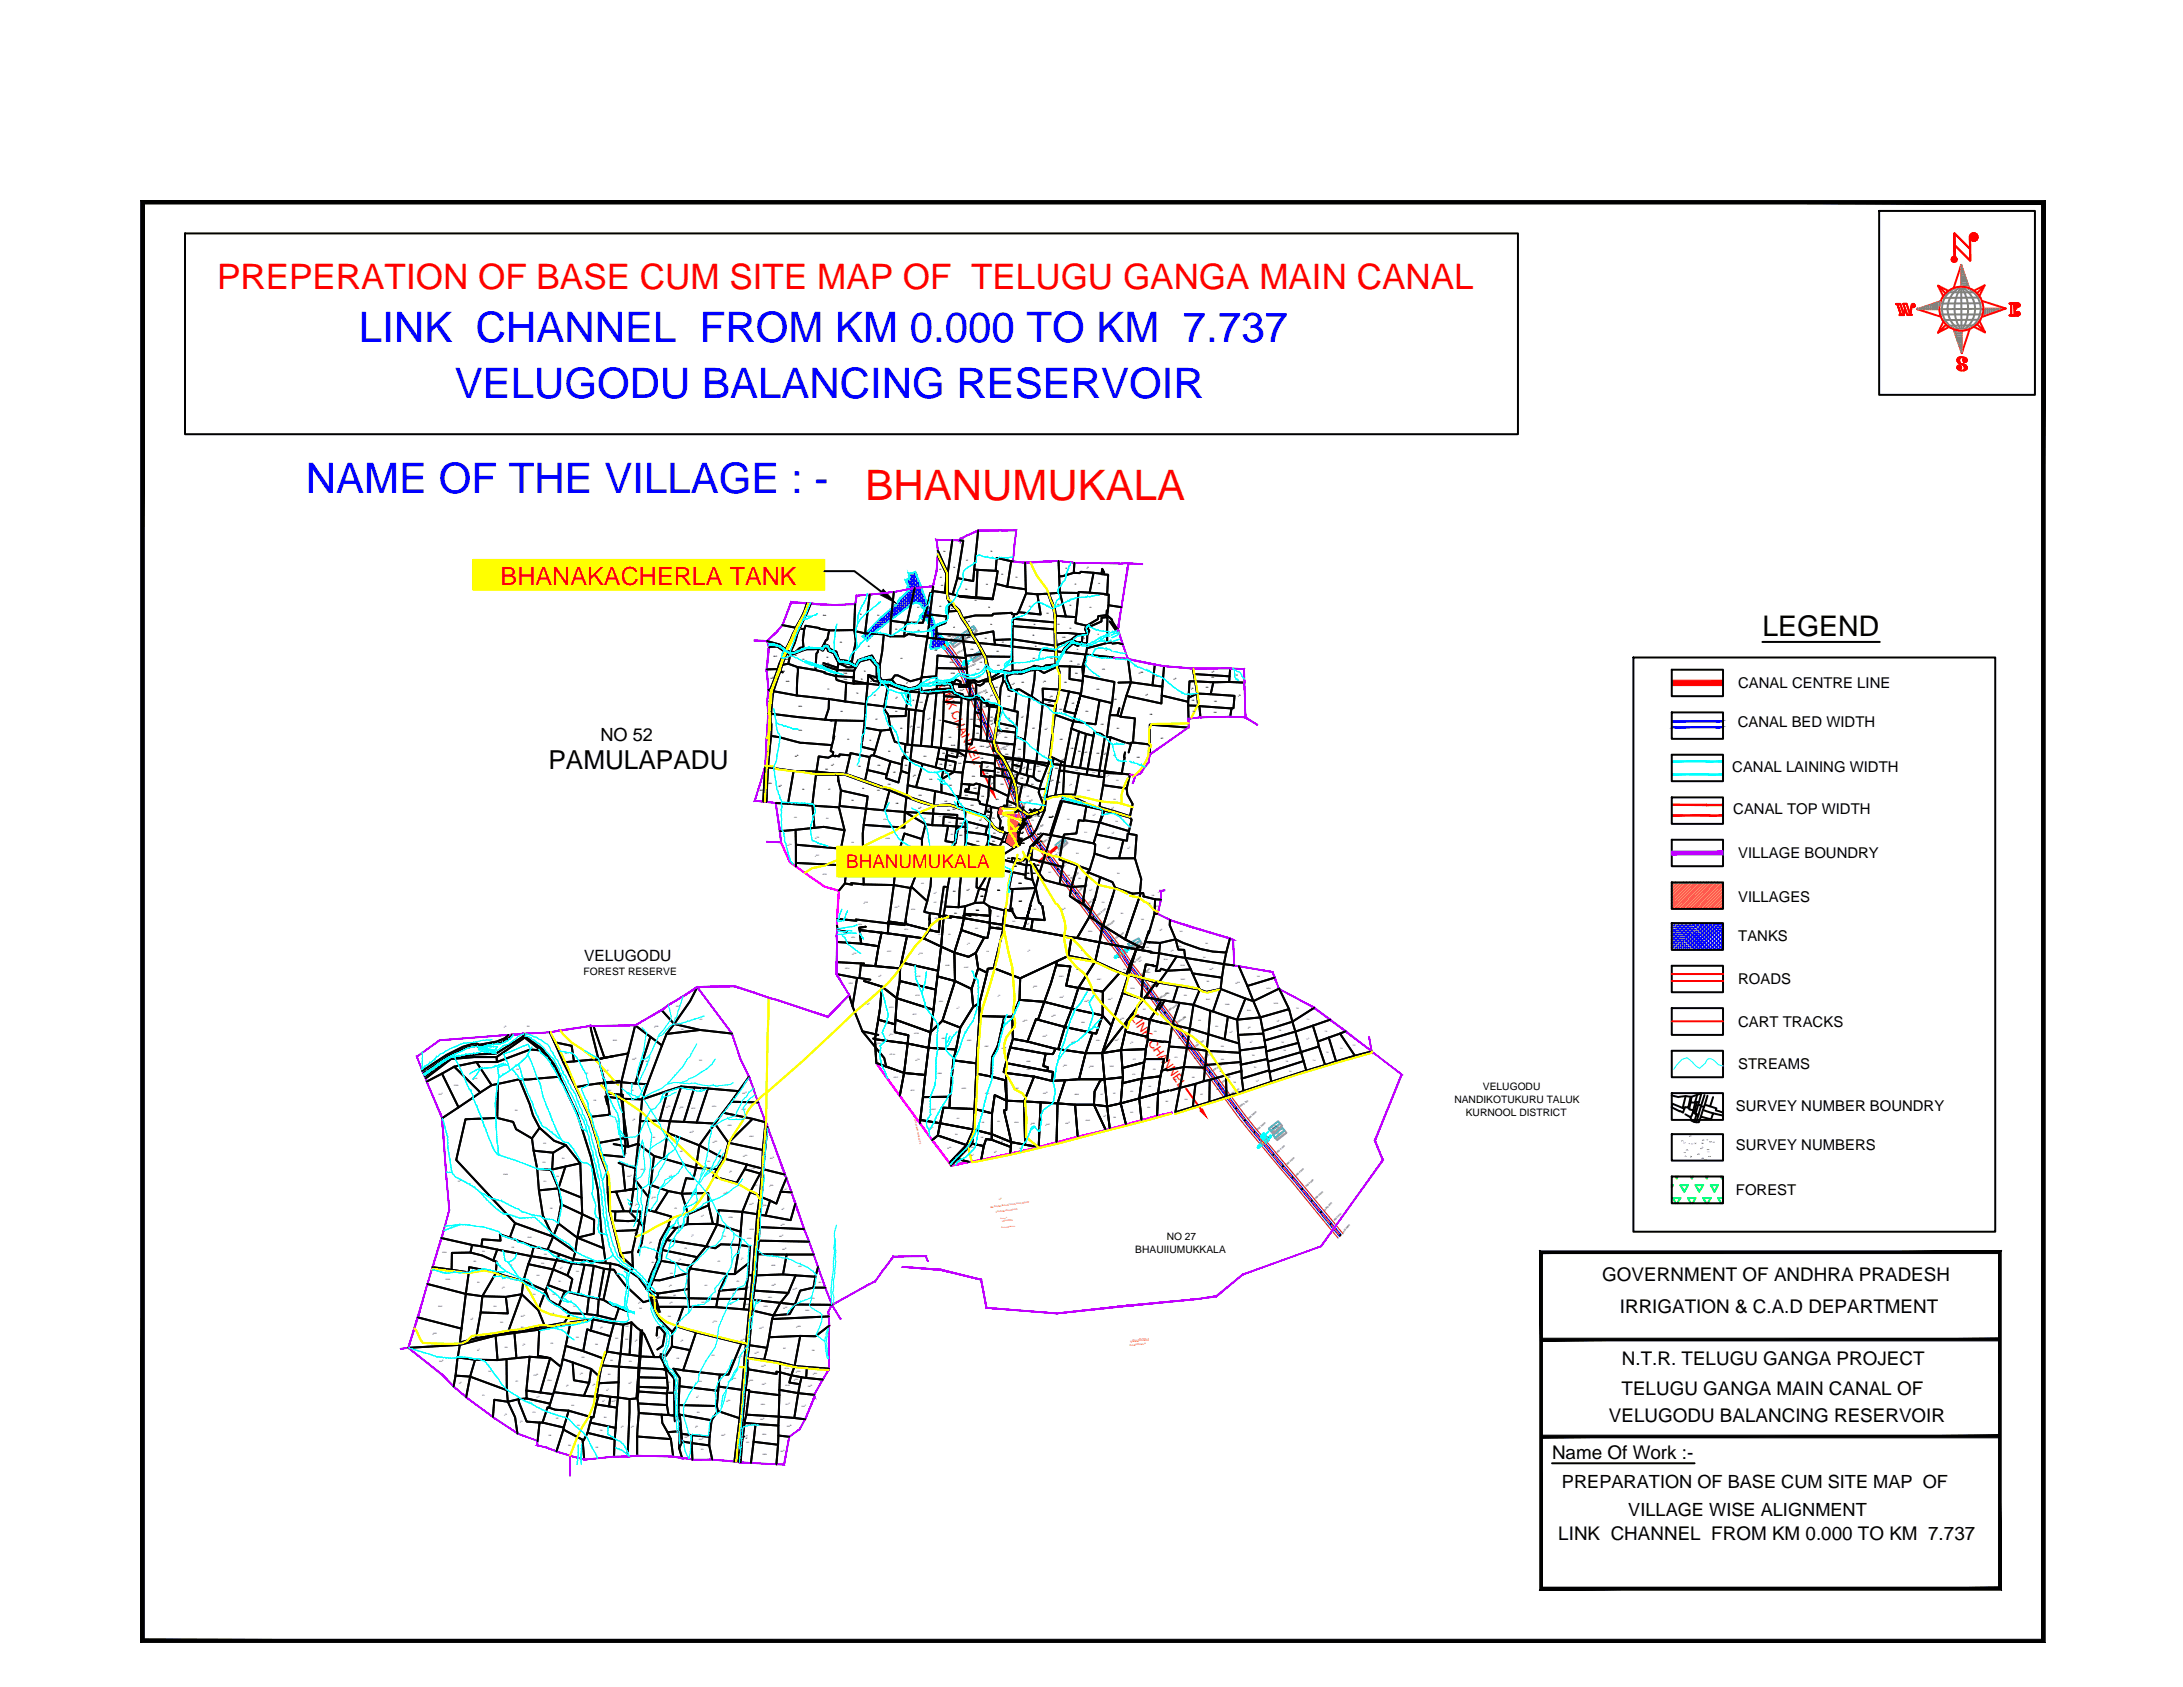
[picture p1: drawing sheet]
<svg xmlns="http://www.w3.org/2000/svg" width="279mm" height="216mm" viewBox="0 0 279 216" stroke-linecap="round" stroke-linejoin="round" font-family="sans-serif">
<defs><g id="words">
<g font-size="5.4" fill="#00f">
<text x="45.9" y="43.8">LINK CHANNEL FROM KM 0.000 TO KM 7.737</text>
<text x="58.2" y="51">VELUGODU BALANCING RESERVOIR</text>
<text x="39.1" y="63.1">NAME OF THE VILLAGE : -</text>
</g>
<text font-size="5.4" fill="#f00" x="110.8" y="64">BHANUMUKALA</text>
<text font-size="4.5" fill="#f00" x="27.8" y="37">PREPERATION OF BASE CUM SITE MAP OF TELUGU GANGA MAIN CANAL</text>
<text font-size="3.6" x="225.6" y="81.4">LEGEND</text>
<text font-size="3.3" x="70.2" y="98.4">PAMULAPADU</text>
<text font-size="3.2" fill="#f00" x="64.1" y="74.8">BHANAKACHERLA TANK</text>
<text font-size="2.4" fill="#f00" x="108.3" y="111">BHANUMUKALA</text>
<g font-size="2.4">
<text x="205.1" y="163.9">GOVERNMENT OF ANDHRA PRADESH</text>
<text x="207.3" y="168">IRRIGATION &amp; C.A.D DEPARTMENT</text>
<text x="207.5" y="178.5">TELUGU GANGA MAIN CANAL OF</text>
<text x="207.6" y="174.7">N.T.R. TELUGU GANGA PROJECT</text>
<text x="205.9" y="181.9">VELUGODU BALANCING RESERVOIR</text>
<text x="198.6" y="186.8">Name Of Work :-</text>
<text x="199.4" y="197.1">LINK CHANNEL FROM KM 0.000 TO KM 7.737</text>
</g>
<g font-size="2.3">
<text x="76.9" y="94.9">NO 52</text>
<text x="199.9" y="190.5">PREPARATION OF BASE CUM SITE MAP OF</text>
<text x="208.4" y="194">VILLAGE WISE ALIGNMENT</text>
</g>
<text font-size="2" x="74.8" y="123">VELUGODU</text>
<g font-size="1.9">
<text x="222.5" y="88">CANAL CENTRE LINE</text>
<text x="222.4" y="93.1">CANAL BED WIDTH</text>
<text x="221.7" y="98.8">CANAL LAINING WIDTH</text>
<text x="221.8" y="104.1">CANAL TOP WIDTH</text>
<text x="222.5" y="109.8">VILLAGE BOUNDRY</text>
<text x="222.5" y="115.5">VILLAGES</text>
<text x="222.5" y="120.5">TANKS</text>
<text x="222.5" y="125.9">ROADS</text>
<text x="222.5" y="131.4">CART TRACKS</text>
<text x="222.5" y="136.8">STREAMS</text>
<text x="222.2" y="142.2">SURVEY NUMBER BOUNDRY</text>
<text x="222.2" y="147.2">SURVEY NUMBERS</text>
<text x="222.2" y="152.9">FOREST</text>
</g>
<g font-size="1.5" fill="#f00">
<text x="120.1" y="87.8" transform="rotate(66 120.1 87.8)">LINK CHANNEL</text>
<text x="144.8" y="130.3" transform="rotate(55 144.8 130.3)">LINK CHANNEL</text>
</g>
<g font-size="1.3">
<text x="74.7" y="124.8">FOREST RESERVE</text>
<text x="186.1" y="141.1">NANDIKOTUKURU TALUK</text>
<text x="187.6" y="142.8">KURNOOL DISTRICT</text>
<text x="189.8" y="139.5">VELUGODU</text>
<text x="145.3" y="160.3">BHAUIIUMUKKALA</text>
<text x="149.3" y="158.7">NO 27</text>
</g>
<text font-size=".4" fill="#f00" x="144.7" y="171.8" transform="rotate(-7 144.7 171.8)">VELUGODU</text>
<g font-size=".3">
<text x="121.6" y="82" transform="rotate(-34 121.6 82)">KM 0.000</text>
<text x="122.1" y="82.2" transform="rotate(-35 122.1 82.2)">IN FALL REGULATOR</text>
<text x="122.6" y="83.7" transform="rotate(-33 122.6 83.7)">KM 0.100</text>
<text x="122.8" y="82.2" transform="rotate(-36 122.8 82.2)">KM 0.010</text>
<text x="123.8" y="85.6" transform="rotate(-23 123.8 85.6)">KM 0.200</text>
<text x="124.5" y="87.2" transform="rotate(-28 124.5 87.2)">KM 0.300</text>
<text x="124.6" y="84.6" transform="rotate(-29 124.6 84.6)">KM 0.175</text>
<text x="124.6" y="84.2" transform="rotate(-29 124.6 84.2)">INLET</text>
<text x="125.2" y="89" transform="rotate(-27 125.2 89)">KM 0.400</text>
<text x="125.9" y="90.7" transform="rotate(-27 125.9 90.7)">KM 0.500</text>
<text x="126.7" y="92.4" transform="rotate(-29 126.7 92.4)">KM 0.600</text>
<text x="127.4" y="94.2" transform="rotate(-27 127.4 94.2)">KM 0.700</text>
<text x="128.2" y="96" transform="rotate(-27 128.2 96)">KM 0.800</text>
<text x="128.9" y="97.7" transform="rotate(-27 128.9 97.7)">KM 0.900</text>
<text x="129.6" y="99.5" transform="rotate(-27 129.6 99.5)">KM 1.000</text>
<text x="130.4" y="101.2" transform="rotate(-29 130.4 101.2)">KM 1.100</text>
<text x="131.1" y="103" transform="rotate(-27 131.1 103)">KM 1.200</text>
<text x="131.8" y="104.8" transform="rotate(-23 131.8 104.8)">KM 1.300</text>
<text x="132.6" y="106.4" transform="rotate(-38 132.6 106.4)">KM 1.400</text>
<text x="133.6" y="107.9" transform="rotate(-36 133.6 107.9)">KM 1.500</text>
<text x="135" y="109.6" transform="rotate(-37 135 109.6)">KM 1.600</text>
<text x="135.5" y="108.2" transform="rotate(-40 135.5 108.2)">S.L.B</text>
<text x="135.6" y="108.6" transform="rotate(-39 135.6 108.6)">KM 1.575</text>
<text x="136" y="111" transform="rotate(-36 136 111)">KM 1.700</text>
<text x="137.1" y="112.6" transform="rotate(-36 137.1 112.6)">KM 1.800</text>
<text x="138.2" y="114.1" transform="rotate(-37 138.2 114.1)">KM 1.900</text>
<text x="139.4" y="115.6" transform="rotate(-38 139.4 115.6)">KM 2.000</text>
<text x="140.6" y="117.2" transform="rotate(-38 140.6 117.2)">KM 2.100</text>
<text x="141.7" y="118.7" transform="rotate(-38 141.7 118.7)">KM 2.200</text>
<text x="142.8" y="120.2" transform="rotate(-35 142.8 120.2)">KM 2.300</text>
<text x="144.9" y="121.4" transform="rotate(-29 144.9 121.4)">KM 2.400</text>
<text x="145" y="120.8" transform="rotate(-29 145 120.8)">S.P</text>
<text x="145.1" y="123.3" transform="rotate(-36 145.1 123.3)">KM 2.500</text>
<text x="146.2" y="124.8" transform="rotate(-35 146.2 124.8)">KM 2.600</text>
<text x="147.4" y="126.3" transform="rotate(-38 147.4 126.3)">KM 2.700</text>
<text x="148.5" y="127.9" transform="rotate(-36 148.5 127.9)">KM 2.800</text>
<text x="149.7" y="129.4" transform="rotate(-35 149.7 129.4)">KM 2.900</text>
<text x="150.8" y="130.9" transform="rotate(-35 150.8 130.9)">KM 3.000</text>
<text x="151.9" y="132.4" transform="rotate(-35 151.9 132.4)">KM 3.100</text>
<text x="153.1" y="134" transform="rotate(-35 153.1 134)">KM 3.200</text>
<text x="154.2" y="135.5" transform="rotate(-35 154.2 135.5)">KM 3.300</text>
<text x="155.4" y="137.1" transform="rotate(-35 155.4 137.1)">KM 3.400</text>
<text x="156.5" y="138.5" transform="rotate(-35 156.5 138.5)">KM 3.500</text>
<text x="157.6" y="140.1" transform="rotate(-35 157.6 140.1)">KM 3.600</text>
<text x="158.8" y="141.7" transform="rotate(-36 158.8 141.7)">KM 3.700</text>
<text x="159.9" y="143.2" transform="rotate(-43 159.9 143.2)">KM 3.800</text>
<text x="161.1" y="144.6" transform="rotate(-41 161.1 144.6)">KM 3.900</text>
<text x="162.9" y="144.5" transform="rotate(-36 162.9 144.5)">INLET</text>
<text x="162.9" y="144.9" transform="rotate(-38 162.9 144.9)">KM 3.960</text>
<text x="163.5" y="145.7" transform="rotate(-36 163.5 145.7)">KM 4.000</text>
<text x="163.5" y="145.2" transform="rotate(-37 163.5 145.2)">S.P</text>
<text x="163.5" y="147.5" transform="rotate(-41 163.5 147.5)">KM 4.100</text>
<text x="164.8" y="149" transform="rotate(-41 164.8 149)">KM 4.200</text>
<text x="166" y="150.5" transform="rotate(-40 166 150.5)">KM 4.300</text>
<text x="167.2" y="151.9" transform="rotate(-43 167.2 151.9)">KM 4.400</text>
<text x="168.5" y="153.4" transform="rotate(-43 168.5 153.4)">KM 4.500</text>
<text x="169.6" y="154.9" transform="rotate(-46 169.6 154.9)">KM 4.600</text>
<text x="170.8" y="156.3" transform="rotate(-45 170.8 156.3)">KM 4.700</text>
<text x="172.1" y="157.8" transform="rotate(-54 172.1 157.8)">KM 4.800</text>
</g>
<g font-size=".3" fill="#f00">
<text x="117.8" y="145.9" transform="rotate(-102 117.8 145.9)">27 Bhanumukala Sheet5</text>
<text x="117.9" y="146.4" transform="rotate(-101 117.9 146.4)">NO</text>
<text x="126.8" y="154.6" transform="rotate(-8 126.8 154.6)">356,359,360,362to387,394/B,394/C,395,397</text>
<text x="127.5" y="155.2" transform="rotate(-7 127.5 155.2)">398,399/B,405,440to460</text>
<text x="128.2" y="157.2" transform="rotate(-7 128.2 157.2)">Forest Reserve</text>
<text x="128.3" y="156.4" transform="rotate(-7 128.3 156.4)">VELUGODU</text>
<text x="144.6" y="172.3" transform="rotate(-6 144.6 172.3)">Forest Reserve</text>
</g>
<g font-size=".2">
<text x="120.7" y="70.7">39</text>
<text x="123.7" y="71.7">37</text>
<text x="126.8" y="70.6" transform="rotate(-9 126.8 70.6)">33</text>
<text x="115.4" y="77.7" transform="rotate(-8 115.4 77.7)">52</text>
<text x="117.4" y="77.8">51</text>
<text x="118.8" y="77.9" transform="rotate(-9 118.8 77.9)">50</text>
<text x="120.2" y="77.7" transform="rotate(-9 120.2 77.7)">43</text>
<text x="120.2" y="73" transform="rotate(-9 120.2 73)">40</text>
<text x="120.3" y="73.9" transform="rotate(-8 120.3 73.9)">41</text>
<text x="120.5" y="75">42</text>
<text x="121.7" y="77.9">44</text>
<text x="122" y="72.7">38</text>
<text x="123.6" y="75.5" transform="rotate(-8 123.6 75.5)">36</text>
<text x="124.8" y="76.9" transform="rotate(-9 124.8 76.9)">35</text>
<text x="126.2" y="74.9" transform="rotate(-9 126.2 74.9)">34</text>
<text x="126.5" y="77.8" transform="rotate(-9 126.5 77.8)">30</text>
<text x="128.2" y="73.6" transform="rotate(-9 128.2 73.6)">32</text>
<text x="130" y="74" transform="rotate(-8 130 74)">31</text>
<text x="131.7" y="77.7" transform="rotate(-9 131.7 77.7)">21</text>
<text x="135.3" y="77.5">19</text>
<text x="135.6" y="77.5" transform="rotate(-9 135.6 77.5)">20</text>
<text x="136.4" y="72.8" transform="rotate(-8 136.4 72.8)">16</text>
<text x="136.9" y="77.5" transform="rotate(-9 136.9 77.5)">18</text>
<text x="137.6" y="74.8" transform="rotate(-9 137.6 74.8)">17</text>
<text x="139.1" y="72.8" transform="rotate(-9 139.1 72.8)">15</text>
<text x="139.5" y="77.8">13</text>
<text x="140.6" y="74.8">14</text>
<text x="101.8" y="83.9" transform="rotate(-8 101.8 83.9)">82</text>
<text x="105.3" y="78.9" transform="rotate(-4 105.3 78.9)">56/A</text>
<text x="107.5" y="82.3" transform="rotate(-8 107.5 82.3)">59</text>
<text x="110.1" y="78.8" transform="rotate(-8 110.1 78.8)">55</text>
<text x="111.1" y="82.8" transform="rotate(-8 111.1 82.8)">60</text>
<text x="112.3" y="78.9" transform="rotate(-8 112.3 78.9)">54</text>
<text x="114.6" y="80.7" transform="rotate(-8 114.6 80.7)">53</text>
<text x="117.5" y="80.8" transform="rotate(-9 117.5 80.8)">49</text>
<text x="119.2" y="80.2" transform="rotate(-8 119.2 80.2)">48</text>
<text x="119.6" y="83.3" transform="rotate(-6 119.6 83.3)">138</text>
<text x="121.3" y="81.6" transform="rotate(-9 121.3 81.6)">47/B</text>
<text x="122" y="80.4" transform="rotate(-9 122 80.4)">45</text>
<text x="123.8" y="81.7" transform="rotate(-9 123.8 81.7)">47/A</text>
<text x="123.9" y="79.6" transform="rotate(-8 123.9 79.6)">46</text>
<text x="124.2" y="83.2" transform="rotate(-6 124.2 83.2)">139</text>
<text x="126" y="81.8">28</text>
<text x="126.8" y="80">29</text>
<text x="127.5" y="83.5" transform="rotate(-6 127.5 83.5)">142</text>
<text x="128.3" y="82.3" transform="rotate(-9 128.3 82.3)">27</text>
<text x="132.2" y="81.4" transform="rotate(-8 132.2 81.4)">25</text>
<text x="132.3" y="80">24</text>
<text x="132.5" y="82.8" transform="rotate(-9 132.5 82.8)">26</text>
<text x="134" y="78.6" transform="rotate(-8 134 78.6)">22</text>
<text x="135.4" y="80" transform="rotate(-8 135.4 80)">23</text>
<text x="135.9" y="82.5" transform="rotate(-8 135.9 82.5)">11/A</text>
<text x="135.9" y="81.6" transform="rotate(-8 135.9 81.6)">11/B</text>
<text x="136.9" y="80.5" transform="rotate(-8 136.9 80.5)">12</text>
<text x="137.3" y="82.3" transform="rotate(-9 137.3 82.3)">10</text>
<text x="137.9" y="83.1">9</text>
<text x="138.7" y="81.8" transform="rotate(-18 138.7 81.8)">8</text>
<text x="140.5" y="79.3">7</text>
<text x="140.6" y="81.3" transform="rotate(-18 140.6 81.3)">6</text>
<text x="141.6" y="83.3" transform="rotate(-18 141.6 83.3)">5</text>
<text x="98.3" y="89.9" transform="rotate(-8 98.3 89.9)">85/B</text>
<text x="98.7" y="86.9" transform="rotate(-9 98.7 86.9)">84/C</text>
<text x="99" y="84.1" transform="rotate(-8 99 84.1)">83/C</text>
<text x="100" y="86" transform="rotate(-8 100 86)">83/B</text>
<text x="100.5" y="84.5" transform="rotate(-4 100.5 84.5)">83/A</text>
<text x="100.6" y="87.3" transform="rotate(-9 100.6 87.3)">84/A</text>
<text x="102.8" y="84.5" transform="rotate(-9 102.8 84.5)">81</text>
<text x="105.8" y="85.9" transform="rotate(-8 105.8 85.9)">78</text>
<text x="105.8" y="84.3" transform="rotate(-9 105.8 84.3)">80</text>
<text x="105.9" y="88.3">77</text>
<text x="105.9" y="84.9">79</text>
<text x="108" y="86.3" transform="rotate(-9 108 86.3)">74/B</text>
<text x="108" y="87" transform="rotate(-5 108 87)">74/A</text>
<text x="108.2" y="85.7" transform="rotate(-8 108.2 85.7)">73</text>
<text x="108.3" y="84.8">71</text>
<text x="108.4" y="85.2" transform="rotate(-8 108.4 85.2)">72</text>
<text x="109.6" y="88.8" transform="rotate(-8 109.6 88.8)">76</text>
<text x="110.2" y="87" transform="rotate(-8 110.2 87)">75</text>
<text x="110.6" y="86" transform="rotate(-9 110.6 86)">70</text>
<text x="111.4" y="87.3" transform="rotate(-9 111.4 87.3)">68</text>
<text x="111.9" y="86.9" transform="rotate(-9 111.9 86.9)">69</text>
<text x="111.9" y="89.1" transform="rotate(-8 111.9 89.1)">67</text>
<text x="113" y="87.4" transform="rotate(-8 113 87.4)">63</text>
<text x="114.7" y="89.4" transform="rotate(-9 114.7 89.4)">66</text>
<text x="115.3" y="84.4">61</text>
<text x="116" y="87.5" transform="rotate(-9 116 87.5)">62</text>
<text x="116.8" y="89.7" transform="rotate(-9 116.8 89.7)">65</text>
<text x="117" y="88.4" transform="rotate(-8 117 88.4)">64</text>
<text x="117.7" y="89.9" transform="rotate(-6 117.7 89.9)">112</text>
<text x="118.8" y="87.5" transform="rotate(-6 118.8 87.5)">136</text>
<text x="120.7" y="88" transform="rotate(-6 120.7 88)">134</text>
<text x="121" y="88.4" transform="rotate(-6 121 88.4)">135</text>
<text x="121" y="87.2" transform="rotate(-6 121 87.2)">133</text>
<text x="121.6" y="88.9" transform="rotate(-11 121.6 88.9)">115</text>
<text x="121.6" y="84.9" transform="rotate(-8 121.6 84.9)">137/A</text>
<text x="121.7" y="86.3" transform="rotate(-8 121.7 86.3)">137/B</text>
<text x="121.8" y="89.8" transform="rotate(-6 121.8 89.8)">116</text>
<text x="122.9" y="88.4" transform="rotate(-7 122.9 88.4)">131/A</text>
<text x="124.2" y="88.3" transform="rotate(-7 124.2 88.3)">131/B</text>
<text x="125" y="85.8" transform="rotate(-6 125 85.8)">140</text>
<text x="125.2" y="87.4" transform="rotate(-6 125.2 87.4)">132</text>
<text x="125.4" y="84.9" transform="rotate(-6 125.4 84.9)">141</text>
<text x="126.1" y="88.8" transform="rotate(-6 126.1 88.8)">129</text>
<text x="126.3" y="89.6" transform="rotate(-6 126.3 89.6)">130</text>
<text x="126.7" y="89.1" transform="rotate(-6 126.7 89.1)">128</text>
<text x="127.4" y="88" transform="rotate(-6 127.4 88)">147</text>
<text x="127.6" y="85.2" transform="rotate(-6 127.6 85.2)">143</text>
<text x="129" y="89.2" transform="rotate(-6 129 89.2)">148</text>
<text x="129.5" y="87.6" transform="rotate(-6 129.5 87.6)">149</text>
<text x="130.7" y="87.4" transform="rotate(-6 130.7 87.4)">150</text>
<text x="131" y="86" transform="rotate(-11 131 86)">146</text>
<text x="132.2" y="84.4" transform="rotate(-11 132.2 84.4)">144</text>
<text x="133.5" y="87.4" transform="rotate(-11 133.5 87.4)">158</text>
<text x="134.4" y="89.3" transform="rotate(-6 134.4 89.3)">159</text>
<text x="134.4" y="84.3" transform="rotate(-6 134.4 84.3)">145</text>
<text x="136.2" y="87.4" transform="rotate(-6 136.2 87.4)">168</text>
<text x="136.9" y="84.7" transform="rotate(-6 136.9 84.7)">170</text>
<text x="137.6" y="86.3" transform="rotate(-6 137.6 86.3)">169</text>
<text x="137.9" y="85.1" transform="rotate(-6 137.9 85.1)">171</text>
<text x="140.3" y="88.3" transform="rotate(-6 140.3 88.3)">193</text>
<text x="141.1" y="85.8" transform="rotate(-6 141.1 85.8)">172</text>
<text x="142.6" y="89.6" transform="rotate(-6 142.6 89.6)">192</text>
<text x="145.8" y="86.2" transform="rotate(-11 145.8 86.2)">173/B</text>
<text x="146.6" y="89.1" transform="rotate(-11 146.6 89.1)">174</text>
<text x="148" y="86.7" transform="rotate(-8 148 86.7)">173/A</text>
<text x="150.2" y="87" transform="rotate(-6 150.2 87)">175</text>
<text x="152.5" y="88.3" transform="rotate(-6 152.5 88.3)">181</text>
<text x="152.5" y="89.8" transform="rotate(-6 152.5 89.8)">182</text>
<text x="154.3" y="88" transform="rotate(-6 154.3 88)">180</text>
<text x="155" y="86.8" transform="rotate(-6 155 86.8)">179</text>
<text x="155.1" y="86.1" transform="rotate(-13 155.1 86.1)">176</text>
<text x="155.4" y="89.9" transform="rotate(-11 155.4 89.9)">183</text>
<text x="158.1" y="86.6" transform="rotate(-11 158.1 86.6)">177</text>
<text x="158.5" y="89.1" transform="rotate(-6 158.5 89.1)">178</text>
<text x="98.3" y="92.9" transform="rotate(-9 98.3 92.9)">94/B</text>
<text x="102.2" y="93.5" transform="rotate(-9 102.2 93.5)">93/A</text>
<text x="102.2" y="90.5" transform="rotate(-9 102.2 90.5)">86/A</text>
<text x="107.6" y="91.2">86</text>
<text x="108.5" y="94.7" transform="rotate(-9 108.5 94.7)">92</text>
<text x="111.3" y="94.8" transform="rotate(-8 111.3 94.8)">91</text>
<text x="112.1" y="92.1" transform="rotate(-9 112.1 92.1)">87</text>
<text x="114.6" y="91.2">88</text>
<text x="115.2" y="93.3" transform="rotate(-8 115.2 93.3)">89</text>
<text x="116.5" y="93.1" transform="rotate(-11 116.5 93.1)">110</text>
<text x="117.4" y="93.2" transform="rotate(-6 117.4 93.2)">111</text>
<text x="118.7" y="92.1" transform="rotate(-6 118.7 92.1)">113</text>
<text x="120.2" y="92.3" transform="rotate(-6 120.2 92.3)">114</text>
<text x="121.4" y="94.4" transform="rotate(-6 121.4 94.4)">118</text>
<text x="121.7" y="95.5" transform="rotate(-7 121.7 95.5)">241/B</text>
<text x="121.7" y="91.4" transform="rotate(-6 121.7 91.4)">117</text>
<text x="123.2" y="92.9" transform="rotate(-6 123.2 92.9)">119</text>
<text x="124.1" y="92.2" transform="rotate(-6 124.1 92.2)">120</text>
<text x="124.9" y="94" transform="rotate(-6 124.9 94)">123</text>
<text x="125" y="92.2" transform="rotate(-6 125 92.2)">122</text>
<text x="125.1" y="90.6" transform="rotate(-6 125.1 90.6)">121</text>
<text x="125.4" y="95.7" transform="rotate(-7 125.4 95.7)">124/A</text>
<text x="125.7" y="92.6" transform="rotate(-11 125.7 92.6)">125</text>
<text x="126.2" y="95.7" transform="rotate(-7 126.2 95.7)">124/B</text>
<text x="126.8" y="91.9" transform="rotate(-6 126.8 91.9)">127</text>
<text x="126.8" y="92.7" transform="rotate(-6 126.8 92.7)">126</text>
<text x="128.5" y="96" transform="rotate(-6 128.5 96)">155</text>
<text x="128.6" y="94.5" transform="rotate(-6 128.6 94.5)">154</text>
<text x="128.7" y="93.3" transform="rotate(-6 128.7 93.3)">153</text>
<text x="128.9" y="92" transform="rotate(-6 128.9 92)">152</text>
<text x="130.3" y="96" transform="rotate(-6 130.3 96)">156</text>
<text x="130.7" y="91.8" transform="rotate(-6 130.7 91.8)">151</text>
<text x="132.1" y="93.3" transform="rotate(-6 132.1 93.3)">157</text>
<text x="133.7" y="93.4" transform="rotate(-6 133.7 93.4)">161</text>
<text x="134.1" y="90" transform="rotate(-11 134.1 90)">160</text>
<text x="135.6" y="90.8" transform="rotate(-6 135.6 90.8)">166</text>
<text x="135.7" y="94.7" transform="rotate(-6 135.7 94.7)">165</text>
<text x="137" y="95.9" transform="rotate(-6 137 95.9)">199</text>
<text x="137.2" y="90.1" transform="rotate(-6 137.2 90.1)">167</text>
<text x="139" y="91.1" transform="rotate(-6 139 91.1)">194</text>
<text x="140.9" y="92.8" transform="rotate(-6 140.9 92.8)">195</text>
<text x="142.9" y="93.3" transform="rotate(-6 142.9 93.3)">191</text>
<text x="147.2" y="91.5" transform="rotate(-6 147.2 91.5)">186</text>
<text x="148.6" y="94.6" transform="rotate(-6 148.6 94.6)">187</text>
<text x="152.7" y="91.2" transform="rotate(-11 152.7 91.2)">185</text>
<text x="155.4" y="91.3" transform="rotate(-6 155.4 91.3)">184</text>
<text x="97.3" y="101.3" transform="rotate(-9 97.3 101.3)">95/C</text>
<text x="98.1" y="96.3" transform="rotate(-9 98.1 96.3)">94/B</text>
<text x="98.4" y="100.4" transform="rotate(-9 98.4 100.4)">95/A</text>
<text x="99.7" y="100.7" transform="rotate(-9 99.7 100.7)">95/A</text>
<text x="101.8" y="96.8" transform="rotate(-8 101.8 96.8)">94/A</text>
<text x="102.7" y="101.2" transform="rotate(-9 102.7 101.2)">96</text>
<text x="105.6" y="98.6" transform="rotate(-13 105.6 98.6)">102</text>
<text x="106.1" y="101.2">97</text>
<text x="106.4" y="98" transform="rotate(-6 106.4 98)">103</text>
<text x="109.8" y="98.2" transform="rotate(-6 109.8 98.2)">104</text>
<text x="110.4" y="101">99</text>
<text x="112.3" y="101.3" transform="rotate(-6 112.3 101.3)">101</text>
<text x="112.3" y="98.1" transform="rotate(-6 112.3 98.1)">106</text>
<text x="113.6" y="100.5" transform="rotate(-6 113.6 100.5)">105</text>
<text x="113.7" y="96.2" transform="rotate(-8 113.7 96.2)">90</text>
<text x="114.3" y="98.9" transform="rotate(-6 114.3 98.9)">107</text>
<text x="115.8" y="98.1" transform="rotate(-6 115.8 98.1)">108</text>
<text x="116" y="96.4" transform="rotate(-6 116 96.4)">109</text>
<text x="116.9" y="99.4" transform="rotate(-6 116.9 99.4)">252</text>
<text x="117.6" y="101.9" transform="rotate(-6 117.6 101.9)">253</text>
<text x="118.3" y="96.9" transform="rotate(-6 118.3 96.9)">251</text>
<text x="119" y="99.8" transform="rotate(-6 119 99.8)">248</text>
<text x="120.3" y="97.9" transform="rotate(-13 120.3 97.9)">249</text>
<text x="120.6" y="96.5" transform="rotate(-6 120.6 96.5)">250</text>
<text x="120.9" y="99" transform="rotate(-6 120.9 99)">245</text>
<text x="121.5" y="98.1" transform="rotate(-6 121.5 98.1)">244</text>
<text x="121.5" y="100.7" transform="rotate(-11 121.5 100.7)">246</text>
<text x="121.7" y="96.5" transform="rotate(-6 121.7 96.5)">242</text>
<text x="122.6" y="96.9" transform="rotate(-3 122.6 96.9)">241/A</text>
<text x="122.7" y="97.8" transform="rotate(-6 122.7 97.8)">243</text>
<text x="123.5" y="101.9" transform="rotate(-6 123.5 101.9)">234</text>
<text x="124.4" y="99.5" transform="rotate(-6 124.4 99.5)">236</text>
<text x="124.6" y="101" transform="rotate(-6 124.6 101)">235</text>
<text x="125.5" y="97.2" transform="rotate(-11 125.5 97.2)">240</text>
<text x="126.2" y="99.1" transform="rotate(-6 126.2 99.1)">238</text>
<text x="126.2" y="98.2" transform="rotate(-6 126.2 98.2)">239</text>
<text x="126.8" y="100.4" transform="rotate(-6 126.8 100.4)">237</text>
<text x="127.6" y="97.4" transform="rotate(-11 127.6 97.4)">222</text>
<text x="127.6" y="99" transform="rotate(-6 127.6 99)">225</text>
<text x="127.9" y="97.9" transform="rotate(-6 127.9 97.9)">223</text>
<text x="128.1" y="100.5" transform="rotate(-13 128.1 100.5)">226</text>
<text x="128.6" y="99.3" transform="rotate(-6 128.6 99.3)">224</text>
<text x="128.7" y="96.7" transform="rotate(-6 128.7 96.7)">220</text>
<text x="129.2" y="98.7" transform="rotate(-11 129.2 98.7)">219</text>
<text x="129.4" y="101.7" transform="rotate(-6 129.4 101.7)">227</text>
<text x="129.4" y="101" transform="rotate(-6 129.4 101)">221</text>
<text x="129.9" y="99.2" transform="rotate(-6 129.9 99.2)">209</text>
<text x="130" y="98.4" transform="rotate(-6 130 98.4)">216</text>
<text x="130.1" y="97.9" transform="rotate(-6 130.1 97.9)">217</text>
<text x="130.2" y="100.8" transform="rotate(-13 130.2 100.8)">208</text>
<text x="130.3" y="97" transform="rotate(-6 130.3 97)">218</text>
<text x="130.7" y="99.7" transform="rotate(-11 130.7 99.7)">210</text>
<text x="130.9" y="98.4" transform="rotate(-6 130.9 98.4)">215</text>
<text x="131.7" y="98.6" transform="rotate(-6 131.7 98.6)">214</text>
<text x="132" y="100.5" transform="rotate(-6 132 100.5)">211</text>
<text x="132.7" y="98.2" transform="rotate(-6 132.7 98.2)">213</text>
<text x="132.9" y="98.8" transform="rotate(-6 132.9 98.8)">212</text>
<text x="134.1" y="99.1" transform="rotate(-6 134.1 99.1)">203</text>
<text x="134.4" y="97.4" transform="rotate(-6 134.4 97.4)">162</text>
<text x="134.5" y="100" transform="rotate(-6 134.5 100)">202</text>
<text x="135.1" y="98.5" transform="rotate(-6 135.1 98.5)">200</text>
<text x="135.1" y="97.8" transform="rotate(-6 135.1 97.8)">163</text>
<text x="135.4" y="100.2" transform="rotate(-13 135.4 100.2)">201</text>
<text x="135.9" y="97.4" transform="rotate(-11 135.9 97.4)">164</text>
<text x="136.9" y="100.5" transform="rotate(-6 136.9 100.5)">314</text>
<text x="137.6" y="98.7" transform="rotate(-6 137.6 98.7)">315</text>
<text x="138" y="96.3" transform="rotate(-6 138 96.3)">198</text>
<text x="138.8" y="96.3" transform="rotate(-6 138.8 96.3)">197</text>
<text x="139.2" y="101.2" transform="rotate(-6 139.2 101.2)">320</text>
<text x="139.8" y="99" transform="rotate(-6 139.8 99)">316</text>
<text x="140.3" y="96.5" transform="rotate(-6 140.3 96.5)">196</text>
<text x="140.7" y="99.3" transform="rotate(-6 140.7 99.3)">317</text>
<text x="141.2" y="96.6" transform="rotate(-13 141.2 96.6)">190</text>
<text x="141.7" y="99.4" transform="rotate(-6 141.7 99.4)">318</text>
<text x="142.5" y="96.8" transform="rotate(-6 142.5 96.8)">189</text>
<text x="142.8" y="99.9" transform="rotate(-6 142.8 99.9)">319</text>
<text x="145.5" y="97.1" transform="rotate(-6 145.5 97.1)">188</text>
<text x="101.7" y="104.7" transform="rotate(-6 101.7 104.7)">436</text>
<text x="104.3" y="107.3" transform="rotate(-11 104.3 107.3)">437/B</text>
<text x="105.7" y="104.8" transform="rotate(-6 105.7 104.8)">435</text>
<text x="109" y="107.9" transform="rotate(-6 109 107.9)">434</text>
<text x="109" y="102.5" transform="rotate(-8 109 102.5)">98</text>
<text x="113.1" y="105" transform="rotate(-8 113.1 105)">433/A</text>
<text x="113.3" y="107.4" transform="rotate(-4 113.3 107.4)">433/B</text>
<text x="114.7" y="102.9" transform="rotate(-6 114.7 102.9)">100</text>
<text x="117.6" y="103.5" transform="rotate(-6 117.6 103.5)">255</text>
<text x="118.2" y="104.8" transform="rotate(-6 118.2 104.8)">432</text>
<text x="120.2" y="104.5" transform="rotate(-6 120.2 104.5)">431</text>
<text x="120.9" y="102.6" transform="rotate(-6 120.9 102.6)">247</text>
<text x="121.3" y="103.8" transform="rotate(-6 121.3 103.8)">256</text>
<text x="121.4" y="105.4" transform="rotate(-6 121.4 105.4)">430</text>
<text x="121.7" y="106.9" transform="rotate(-6 121.7 106.9)">429</text>
<text x="121.9" y="103.7" transform="rotate(-6 121.9 103.7)">254</text>
<text x="122.8" y="107" transform="rotate(-6 122.8 107)">260</text>
<text x="122.9" y="105.4" transform="rotate(-6 122.9 105.4)">259</text>
<text x="124.3" y="103.2" transform="rotate(-6 124.3 103.2)">232</text>
<text x="124.9" y="106.1" transform="rotate(-11 124.9 106.1)">258</text>
<text x="125" y="107.7" transform="rotate(-6 125 107.7)">266</text>
<text x="125.4" y="105.1" transform="rotate(-13 125.4 105.1)">257</text>
<text x="125.6" y="102.1" transform="rotate(-6 125.6 102.1)">233</text>
<text x="126.3" y="104.4" transform="rotate(-6 126.3 104.4)">231</text>
<text x="126.4" y="103.6" transform="rotate(-6 126.4 103.6)">230</text>
<text x="126.5" y="106" transform="rotate(-6 126.5 106)">272</text>
<text x="127" y="104.8" transform="rotate(-11 127 104.8)">274</text>
<text x="127" y="107.8" transform="rotate(-6 127 107.8)">269</text>
<text x="127.1" y="106.8" transform="rotate(-6 127.1 106.8)">271</text>
<text x="127.5" y="102.3" transform="rotate(-6 127.5 102.3)">229</text>
<text x="128.2" y="106" transform="rotate(-6 128.2 106)">273</text>
<text x="128.2" y="104.6" transform="rotate(-6 128.2 104.6)">275</text>
<text x="128.3" y="107.4" transform="rotate(-6 128.3 107.4)">270</text>
<text x="129.2" y="103.2" transform="rotate(-6 129.2 103.2)">228</text>
<text x="129.5" y="104.1" transform="rotate(-6 129.5 104.1)">276</text>
<text x="130.1" y="105.8" transform="rotate(-6 130.1 105.8)">282</text>
<text x="130.6" y="107.3" transform="rotate(-6 130.6 107.3)">284</text>
<text x="130.7" y="106.7" transform="rotate(-11 130.7 106.7)">283</text>
<text x="130.7" y="104.8" transform="rotate(-6 130.7 104.8)">281</text>
<text x="130.9" y="103.4" transform="rotate(-13 130.9 103.4)">277</text>
<text x="131.2" y="105.5" transform="rotate(-6 131.2 105.5)">280</text>
<text x="131.4" y="102.1" transform="rotate(-13 131.4 102.1)">207</text>
<text x="131.6" y="103.7" transform="rotate(-6 131.6 103.7)">206</text>
<text x="131.7" y="105.9" transform="rotate(-6 131.7 105.9)">279</text>
<text x="132" y="105.1" transform="rotate(-11 132 105.1)">278</text>
<text x="132.8" y="106.8" transform="rotate(-8 132.8 106.8)">286/C</text>
<text x="132.8" y="104.5" transform="rotate(-6 132.8 104.5)">205</text>
<text x="132.9" y="107.9" transform="rotate(-8 132.9 107.9)">286/B</text>
<text x="133.3" y="102.1" transform="rotate(-6 133.3 102.1)">204</text>
<text x="134.3" y="104.7" transform="rotate(-8 134.3 104.7)">286/A</text>
<text x="136.6" y="105" transform="rotate(-6 136.6 105)">312</text>
<text x="137.3" y="102.6" transform="rotate(-6 137.3 102.6)">313</text>
<text x="138.8" y="106.6" transform="rotate(-6 138.8 106.6)">311</text>
<text x="139.9" y="104.4" transform="rotate(-6 139.9 104.4)">323</text>
<text x="142.3" y="103.5" transform="rotate(-6 142.3 103.5)">322</text>
<text x="142.3" y="106.7" transform="rotate(-11 142.3 106.7)">325</text>
<text x="142.5" y="102.3" transform="rotate(-6 142.5 102.3)">321</text>
<text x="142.8" y="105.2" transform="rotate(-6 142.8 105.2)">324</text>
<text x="100.8" y="108.2" transform="rotate(-8 100.8 108.2)">437/A</text>
<text x="104.3" y="109.6" transform="rotate(-8 104.3 109.6)">437/C</text>
<text x="105.3" y="112" transform="rotate(-11 105.3 112)">437/D</text>
<text x="115.7" y="112.2" transform="rotate(-6 115.7 112.2)">426</text>
<text x="116.3" y="109.6" transform="rotate(-6 116.3 109.6)">427</text>
<text x="117.9" y="113.1" transform="rotate(-6 117.9 113.1)">425</text>
<text x="123.8" y="114" transform="rotate(-11 123.8 114)">264</text>
<text x="125.1" y="110.2" transform="rotate(-6 125.1 110.2)">265</text>
<text x="126.9" y="108.6" transform="rotate(-6 126.9 108.6)">267</text>
<text x="128.2" y="108.9" transform="rotate(-11 128.2 108.9)">268</text>
<text x="129" y="110" transform="rotate(-6 129 110)">294</text>
<text x="129.8" y="111" transform="rotate(-6 129.8 111)">295</text>
<text x="130.4" y="113.2" transform="rotate(-6 130.4 113.2)">296</text>
<text x="130.4" y="110.5" transform="rotate(-6 130.4 110.5)">293</text>
<text x="130.8" y="108.1" transform="rotate(-11 130.8 108.1)">285</text>
<text x="131.4" y="111.8" transform="rotate(-6 131.4 111.8)">292</text>
<text x="131.7" y="109.3" transform="rotate(-6 131.7 109.3)">288</text>
<text x="131.7" y="110.3" transform="rotate(-11 131.7 110.3)">289</text>
<text x="132.2" y="111.9" transform="rotate(-6 132.2 111.9)">291</text>
<text x="132.7" y="110.9" transform="rotate(-13 132.7 110.9)">290</text>
<text x="133.1" y="108.8" transform="rotate(-13 133.1 108.8)">287</text>
<text x="134.2" y="111.7" transform="rotate(-6 134.2 111.7)">307</text>
<text x="134.8" y="109.1" transform="rotate(-6 134.8 109.1)">309</text>
<text x="136.6" y="112.1" transform="rotate(-6 136.6 112.1)">308</text>
<text x="137.7" y="109.3" transform="rotate(-6 137.7 109.3)">310</text>
<text x="138" y="112.5" transform="rotate(-6 138 112.5)">329</text>
<text x="139.5" y="114" transform="rotate(-6 139.5 114)">331</text>
<text x="141.7" y="108.6" transform="rotate(-6 141.7 108.6)">326</text>
<text x="143" y="111.9" transform="rotate(-6 143 111.9)">328</text>
<text x="144.3" y="108.6" transform="rotate(-6 144.3 108.6)">327</text>
<text x="109.8" y="118.4" transform="rotate(-4 109.8 118.4)">437/b</text>
<text x="110.5" y="115.6" transform="rotate(-7 110.5 115.6)">437/G</text>
<text x="114.5" y="116.2" transform="rotate(-7 114.5 116.2)">437/G</text>
<text x="115.8" y="119" transform="rotate(-8 115.8 119)">437/J</text>
<text x="116.6" y="116.4" transform="rotate(-4 116.6 116.4)">437/H</text>
<text x="119.5" y="115.6" transform="rotate(-6 119.5 115.6)">437</text>
<text x="119.5" y="114.4" transform="rotate(-6 119.5 114.4)">424</text>
<text x="119.6" y="117.6" transform="rotate(-9 119.6 117.6)">437/I</text>
<text x="120.1" y="119.7" transform="rotate(-11 120.1 119.7)">422</text>
<text x="120.5" y="115.5" transform="rotate(-6 120.5 115.5)">423</text>
<text x="121.4" y="119.6" transform="rotate(-6 121.4 119.6)">421</text>
<text x="122" y="114.2" transform="rotate(-6 122 114.2)">262</text>
<text x="122.1" y="117" transform="rotate(-6 122.1 117)">263</text>
<text x="124.8" y="118.9" transform="rotate(-6 124.8 118.9)">420</text>
<text x="124.9" y="117.4" transform="rotate(-11 124.9 117.4)">301</text>
<text x="124.9" y="116.6" transform="rotate(-6 124.9 116.6)">300</text>
<text x="125.5" y="114.8" transform="rotate(-6 125.5 114.8)">299</text>
<text x="127.5" y="118.6" transform="rotate(-6 127.5 118.6)">413</text>
<text x="127.6" y="117.3" transform="rotate(-6 127.6 117.3)">302</text>
<text x="127.6" y="114.1" transform="rotate(-6 127.6 114.1)">298</text>
<text x="129.6" y="118.1" transform="rotate(-6 129.6 118.1)">303</text>
<text x="130.4" y="115.4" transform="rotate(-6 130.4 115.4)">297</text>
<text x="131.4" y="118.3" transform="rotate(-13 131.4 118.3)">304</text>
<text x="132.3" y="116.4" transform="rotate(-6 132.3 116.4)">305</text>
<text x="135.8" y="116.4" transform="rotate(-8 135.8 116.4)">306/B</text>
<text x="137.9" y="114.5" transform="rotate(-6 137.9 114.5)">330</text>
<text x="139.3" y="119.3" transform="rotate(-8 139.3 119.3)">306/A</text>
<text x="141" y="115.6" transform="rotate(-6 141 115.6)">332</text>
<text x="143.4" y="117" transform="rotate(-6 143.4 117)">333</text>
<text x="146.1" y="117.8" transform="rotate(-6 146.1 117.8)">335</text>
<text x="147" y="115.8" transform="rotate(-11 147 115.8)">334</text>
<text x="147.4" y="114.7" transform="rotate(-6 147.4 114.7)">336</text>
<text x="147.9" y="116.1" transform="rotate(-13 147.9 116.1)">337</text>
<text x="148.4" y="119.1" transform="rotate(-13 148.4 119.1)">338</text>
<text x="151" y="119.3" transform="rotate(-6 151 119.3)">342</text>
<text x="108.2" y="124.1" transform="rotate(-11 108.2 124.1)">437/H</text>
<text x="108.6" y="126" transform="rotate(-14 108.6 126)">437/O</text>
<text x="109" y="120.1" transform="rotate(-12 109 120.1)">437/L</text>
<text x="109.1" y="122.2" transform="rotate(-15 109.1 122.2)">437/M</text>
<text x="112.5" y="125" transform="rotate(-6 112.5 125)">438</text>
<text x="113.6" y="121.9" transform="rotate(-8 113.6 121.9)">437/P</text>
<text x="117.3" y="125" transform="rotate(-8 117.3 125)">437/R</text>
<text x="117.6" y="122.2" transform="rotate(-7 117.6 122.2)">437/Q</text>
<text x="121" y="123.6" transform="rotate(-8 121 123.6)">418/B</text>
<text x="123.4" y="123.9" transform="rotate(-8 123.4 123.9)">418/C</text>
<text x="123.8" y="120.9" transform="rotate(-13 123.8 120.9)">419</text>
<text x="126.3" y="121.9" transform="rotate(-6 126.3 121.9)">414</text>
<text x="131.5" y="121.8" transform="rotate(-13 131.5 121.8)">412</text>
<text x="135.6" y="125" transform="rotate(-8 135.6 125)">408/G</text>
<text x="137.8" y="124.1" transform="rotate(-8 137.8 124.1)">408/S</text>
<text x="138.4" y="121.7" transform="rotate(-6 138.4 121.7)">411</text>
<text x="140.4" y="125.5" transform="rotate(-8 140.4 125.5)">408/T</text>
<text x="142.5" y="122.6" transform="rotate(-6 142.5 122.6)">410</text>
<text x="143.8" y="124.1" transform="rotate(-6 143.8 124.1)">409</text>
<text x="145.8" y="123.1" transform="rotate(-11 145.8 123.1)">352</text>
<text x="146.7" y="124.5" transform="rotate(-8 146.7 124.5)">354/A</text>
<text x="146.7" y="121.3" transform="rotate(-6 146.7 121.3)">339</text>
<text x="148.9" y="122.9" transform="rotate(-7 148.9 122.9)">351/A</text>
<text x="149.9" y="121.8" transform="rotate(-6 149.9 121.8)">340</text>
<text x="150.9" y="121.2" transform="rotate(-11 150.9 121.2)">341</text>
<text x="151.1" y="123.6" transform="rotate(-8 151.1 123.6)">351/B</text>
<text x="151.1" y="125.4" transform="rotate(-8 151.1 125.4)">350/C</text>
<text x="154" y="122.6" transform="rotate(-6 154 122.6)">344</text>
<text x="154.3" y="120.8" transform="rotate(-6 154.3 120.8)">343</text>
<text x="154.4" y="125.7" transform="rotate(-13 154.4 125.7)">349</text>
<text x="154.8" y="124.1" transform="rotate(-8 154.8 124.1)">348/A</text>
<text x="158.1" y="125.9" transform="rotate(-8 158.1 125.9)">348/B</text>
<text x="160.9" y="125" transform="rotate(-11 160.9 125)">346</text>
<text x="64.5" y="131.5" transform="rotate(-13 64.5 131.5)">531</text>
<text x="67.5" y="131.5" transform="rotate(-13 67.5 131.5)">530</text>
<text x="83.7" y="131.5" transform="rotate(-12 83.7 131.5)">503/B</text>
<text x="86.5" y="128.9" transform="rotate(-11 86.5 128.9)">503/A</text>
<text x="87.2" y="131.8" transform="rotate(-11 87.2 131.8)">502</text>
<text x="89.6" y="130.6" transform="rotate(-11 89.6 130.6)">501</text>
<text x="111" y="128.6" transform="rotate(-11 111 128.6)">439</text>
<text x="113.8" y="129.1" transform="rotate(-7 113.8 129.1)">437/O</text>
<text x="116.8" y="129.9" transform="rotate(-8 116.8 129.9)">437/T</text>
<text x="117.2" y="127.5" transform="rotate(-8 117.2 127.5)">437/S</text>
<text x="120.2" y="128.3" transform="rotate(-8 120.2 128.3)">418/A</text>
<text x="122.5" y="129.1" transform="rotate(-11 122.5 129.1)">417</text>
<text x="125.1" y="126.5" transform="rotate(-6 125.1 126.5)">416</text>
<text x="127.7" y="127.5" transform="rotate(-6 127.7 127.5)">415</text>
<text x="130.9" y="130.8" transform="rotate(-7 130.9 130.8)">408/Q</text>
<text x="132.2" y="126.4" transform="rotate(-7 132.2 126.4)">408/R</text>
<text x="134.6" y="130.1" transform="rotate(-8 134.6 130.1)">408/E</text>
<text x="135.7" y="127.7" transform="rotate(-8 135.7 127.7)">408/F</text>
<text x="138.4" y="131" transform="rotate(-9 138.4 131)">408/I</text>
<text x="138.8" y="128.2" transform="rotate(-8 138.8 128.2)">408/H</text>
<text x="141.8" y="128" transform="rotate(-7 141.8 128)">408/U</text>
<text x="143.4" y="130.5" transform="rotate(-8 143.4 130.5)">353/B</text>
<text x="144.7" y="126.6" transform="rotate(-8 144.7 126.6)">353/A</text>
<text x="145.5" y="131.5" transform="rotate(-6 145.5 131.5)">675</text>
<text x="146.3" y="129.3" transform="rotate(-11 146.3 129.3)">667</text>
<text x="146.4" y="126.2" transform="rotate(-8 146.4 126.2)">354/B</text>
<text x="149" y="129.8" transform="rotate(-13 149 129.8)">668</text>
<text x="149.2" y="127.2" transform="rotate(-8 149.2 127.2)">354/D</text>
<text x="151.4" y="130.2" transform="rotate(-6 151.4 130.2)">670</text>
<text x="151.6" y="127.5" transform="rotate(-11 151.6 127.5)">669</text>
<text x="153.4" y="130.7" transform="rotate(-6 153.4 130.7)">693</text>
<text x="154.4" y="128" transform="rotate(-7 154.4 128)">354/C</text>
<text x="155.6" y="131.4" transform="rotate(-11 155.6 131.4)">694</text>
<text x="156.8" y="128.7" transform="rotate(-7 156.8 128.7)">354/B</text>
<text x="159.6" y="129.4" transform="rotate(-8 159.6 129.4)">354/A</text>
<text x="159.7" y="131.6" transform="rotate(-13 159.7 131.6)">696</text>
<text x="162.1" y="126.6" transform="rotate(-8 162.1 126.6)">347/A</text>
<text x="163" y="128.5" transform="rotate(-8 163 128.5)">347/B</text>
<text x="163.4" y="130.8" transform="rotate(-6 163.4 130.8)">709</text>
<text x="163.7" y="132" transform="rotate(-13 163.7 132)">708</text>
<text x="165.9" y="129.1" transform="rotate(-13 165.9 129.1)">710</text>
<text x="167.3" y="130.5" transform="rotate(-6 167.3 130.5)">711</text>
<text x="66.1" y="137" transform="rotate(-6 66.1 137)">532</text>
<text x="72.3" y="134.9" transform="rotate(-6 72.3 134.9)">529</text>
<text x="74.9" y="137.5" transform="rotate(-13 74.9 137.5)">527</text>
<text x="77.4" y="137.2" transform="rotate(-15 77.4 137.2)">503/G</text>
<text x="78.5" y="133.3" transform="rotate(-12 78.5 133.3)">503/E</text>
<text x="81" y="135.7" transform="rotate(-15 81 135.7)">503/D</text>
<text x="82.6" y="135.9" transform="rotate(-12 82.6 135.9)">503/C</text>
<text x="89.5" y="135.8" transform="rotate(-18 89.5 135.8)">500</text>
<text x="112.2" y="133.7" transform="rotate(-13 112.2 133.7)">437A/2</text>
<text x="113.8" y="132.5" transform="rotate(-11 113.8 132.5)">437/V</text>
<text x="113.9" y="135.1" transform="rotate(-9 113.9 135.1)">437.A/1</text>
<text x="114.4" y="138" transform="rotate(-8 114.4 138)">437/Z</text>
<text x="117" y="132.3" transform="rotate(-7 117 132.3)">437/W</text>
<text x="117.2" y="135.7" transform="rotate(-8 117.2 135.7)">437/X</text>
<text x="120" y="137.5" transform="rotate(-8 120 137.5)">400/B</text>
<text x="120.5" y="133" transform="rotate(-8 120.5 133)">400/A</text>
<text x="123.8" y="133.3" transform="rotate(-8 123.8 133.3)">400/E</text>
<text x="126" y="134" transform="rotate(-8 126 134)">400/F</text>
<text x="128.2" y="134.2" transform="rotate(-7 128.2 134.2)">400/H</text>
<text x="131.4" y="135.9" transform="rotate(-8 131.4 135.9)">408/B</text>
<text x="131.4" y="137" transform="rotate(-8 131.4 137)">408/A</text>
<text x="131.7" y="134.5" transform="rotate(-8 131.7 134.5)">408/C</text>
<text x="133.5" y="132.7" transform="rotate(-8 133.5 132.7)">408/D</text>
<text x="136.1" y="136.5" transform="rotate(-11 136.1 136.5)">408/K</text>
<text x="137.1" y="133.5" transform="rotate(-8 137.1 133.5)">408/J</text>
<text x="139.4" y="136.6" transform="rotate(-11 139.4 136.6)">408/M</text>
<text x="140.3" y="133.3" transform="rotate(-8 140.3 133.3)">408/L</text>
<text x="142" y="136.6" transform="rotate(-8 142 136.6)">353/D</text>
<text x="142.7" y="133.2" transform="rotate(-8 142.7 133.2)">353/C</text>
<text x="144.7" y="133.5" transform="rotate(-11 144.7 133.5)">676</text>
<text x="145" y="137.6" transform="rotate(-6 145 137.6)">678</text>
<text x="145" y="135.7" transform="rotate(-11 145 135.7)">677</text>
<text x="147.6" y="137" transform="rotate(-6 147.6 137)">679</text>
<text x="147.6" y="134.4" transform="rotate(-6 147.6 134.4)">673</text>
<text x="147.7" y="132.1" transform="rotate(-6 147.7 132.1)">674</text>
<text x="150.4" y="135.4" transform="rotate(-6 150.4 135.4)">672</text>
<text x="150.8" y="133" transform="rotate(-6 150.8 133)">671</text>
<text x="152.6" y="138" transform="rotate(-6 152.6 138)">690</text>
<text x="152.9" y="135.5" transform="rotate(-11 152.9 135.5)">691</text>
<text x="153.1" y="133.4" transform="rotate(-6 153.1 133.4)">692</text>
<text x="156.1" y="137.2" transform="rotate(-11 156.1 137.2)">689</text>
<text x="156.3" y="134.1" transform="rotate(-13 156.3 134.1)">698</text>
<text x="156.3" y="135.7" transform="rotate(-6 156.3 135.7)">699</text>
<text x="157.4" y="132.2" transform="rotate(-6 157.4 132.2)">695</text>
<text x="160" y="133.5" transform="rotate(-11 160 133.5)">697</text>
<text x="160.2" y="135.2" transform="rotate(-6 160.2 135.2)">700</text>
<text x="160.5" y="136.7" transform="rotate(-11 160.5 136.7)">701</text>
<text x="164" y="133.5" transform="rotate(-6 164 133.5)">707</text>
<text x="164.3" y="134.6" transform="rotate(-6 164.3 134.6)">706</text>
<text x="164.6" y="136" transform="rotate(-6 164.6 136)">705</text>
<text x="165" y="137.2" transform="rotate(-6 165 137.2)">704</text>
<text x="167.2" y="133.1" transform="rotate(-13 167.2 133.1)">713</text>
<text x="168" y="135.7" transform="rotate(-6 168 135.7)">714</text>
<text x="169.6" y="132.1" transform="rotate(-6 169.6 132.1)">712</text>
<text x="169.7" y="134.7" transform="rotate(-6 169.7 134.7)">715</text>
<text x="171.5" y="134.2" transform="rotate(-6 171.5 134.2)">716</text>
<text x="173.2" y="133.9" transform="rotate(-6 173.2 133.9)">717</text>
<text x="56.1" y="140.2" transform="rotate(-11 56.1 140.2)">533/C</text>
<text x="58.1" y="139" transform="rotate(-12 58.1 139)">533/B</text>
<text x="60.6" y="138.2" transform="rotate(-12 60.6 138.2)">533/A</text>
<text x="65.9" y="142.2" transform="rotate(-13 65.9 142.2)">526</text>
<text x="76" y="141" transform="rotate(-13 76 141)">528</text>
<text x="77.7" y="139.7" transform="rotate(-11 77.7 139.7)">503/H</text>
<text x="79.1" y="143.6" transform="rotate(-13 79.1 143.6)">506</text>
<text x="80.8" y="139.6" transform="rotate(-13 80.8 139.6)">504</text>
<text x="81" y="143.4" transform="rotate(-13 81 143.4)">505</text>
<text x="83.4" y="142.1" transform="rotate(-13 83.4 142.1)">499</text>
<text x="85.3" y="141.8" transform="rotate(-11 85.3 141.8)">497/E</text>
<text x="87" y="141.9" transform="rotate(-11 87 141.9)">497/D</text>
<text x="88.5" y="142" transform="rotate(-11 88.5 142)">497/C</text>
<text x="91.2" y="141.7" transform="rotate(-11 91.2 141.7)">497/A</text>
<text x="95" y="142.1" transform="rotate(-12 95 142.1)">496/F</text>
<text x="95.1" y="140" transform="rotate(-15 95.1 140)">496/G</text>
<text x="116.6" y="139.7" transform="rotate(-8 116.6 139.7)">437/Y</text>
<text x="119.2" y="142.1" transform="rotate(-8 119.2 142.1)">400/C</text>
<text x="122.5" y="143.2" transform="rotate(-6 122.5 143.2)">401</text>
<text x="123.1" y="139.4" transform="rotate(-11 123.1 139.4)">400/D</text>
<text x="125.7" y="143.7" transform="rotate(-6 125.7 143.7)">402</text>
<text x="126.1" y="140.1" transform="rotate(-7 126.1 140.1)">400/G</text>
<text x="127.6" y="143.6" transform="rotate(-6 127.6 143.6)">403</text>
<text x="129.9" y="143.7" transform="rotate(-8 129.9 143.7)">404/A</text>
<text x="129.9" y="139.4" transform="rotate(-8 129.9 139.4)">408/P</text>
<text x="131.9" y="143.9" transform="rotate(-8 131.9 143.9)">404/B</text>
<text x="133.5" y="140" transform="rotate(-7 133.5 140)">408/O</text>
<text x="136.4" y="143.8" transform="rotate(-8 136.4 143.8)">404/D</text>
<text x="137.6" y="140.2" transform="rotate(-8 137.6 140.2)">408/N</text>
<text x="139" y="143.5" transform="rotate(-8 139 143.5)">404/E</text>
<text x="140.9" y="140.2" transform="rotate(-6 140.9 140.2)">407</text>
<text x="141.2" y="142.9" transform="rotate(-6 141.2 142.9)">406</text>
<text x="142.5" y="140.1" transform="rotate(-6 142.5 140.1)">357</text>
<text x="142.5" y="143.1" transform="rotate(-11 142.5 143.1)">358</text>
<text x="144.7" y="142.4" transform="rotate(-11 144.7 142.4)">683</text>
<text x="144.7" y="139.8" transform="rotate(-6 144.7 139.8)">682</text>
<text x="146.9" y="141.8" transform="rotate(-6 146.9 141.8)">684</text>
<text x="147" y="139.1" transform="rotate(-6 147 139.1)">681</text>
<text x="149.2" y="141" transform="rotate(-6 149.2 141)">685</text>
<text x="150.3" y="138.2" transform="rotate(-6 150.3 138.2)">680</text>
<text x="151.7" y="140.7" transform="rotate(-6 151.7 140.7)">686</text>
<text x="153.6" y="140.2" transform="rotate(-6 153.6 140.2)">687</text>
<text x="155.7" y="139.5" transform="rotate(-6 155.7 139.5)">688</text>
<text x="157.9" y="138.6" transform="rotate(-6 157.9 138.6)">702</text>
<text x="160.8" y="138.5" transform="rotate(-13 160.8 138.5)">703</text>
<text x="69.5" y="148.8" transform="rotate(-13 69.5 148.8)">522</text>
<text x="69.6" y="146.5" transform="rotate(-11 69.6 146.5)">525</text>
<text x="71.9" y="148.4" transform="rotate(-13 71.9 148.4)">524</text>
<text x="79.9" y="147.7" transform="rotate(-13 79.9 147.7)">508</text>
<text x="82" y="149.8" transform="rotate(-11 82 149.8)">491/C</text>
<text x="83.5" y="145.7" transform="rotate(-11 83.5 145.7)">498</text>
<text x="87.1" y="147.4" transform="rotate(-13 87.1 147.4)">493</text>
<text x="88.3" y="145" transform="rotate(-12 88.3 145)">497/B</text>
<text x="90.6" y="148.7" transform="rotate(-11 90.6 148.7)">494</text>
<text x="91.2" y="146.2" transform="rotate(-11 91.2 146.2)">496/D</text>
<text x="93.1" y="144.1" transform="rotate(-12 93.1 144.1)">496/E</text>
<text x="95.1" y="148.1" transform="rotate(-15 95.1 148.1)">496/A</text>
<text x="95.9" y="145.6" transform="rotate(-11 95.9 145.6)">496/C</text>
<text x="96.2" y="149.7" transform="rotate(-15 96.2 149.7)">474/A</text>
<text x="98.6" y="148.4" transform="rotate(-16 98.6 148.4)">496/B</text>
<text x="118.9" y="144.5" transform="rotate(-8 118.9 144.5)">399/A</text>
<text x="121.3" y="147" transform="rotate(-8 121.3 147)">394/A</text>
<text x="122.2" y="145.2" transform="rotate(-6 122.2 145.2)">393</text>
<text x="122.7" y="148.9" transform="rotate(-6 122.7 148.9)">396</text>
<text x="124.3" y="147.9" transform="rotate(-6 124.3 147.9)">391</text>
<text x="124.3" y="146.9" transform="rotate(-6 124.3 146.9)">392</text>
<text x="125.5" y="145.6" transform="rotate(-6 125.5 145.6)">390</text>
<text x="127.2" y="147.5" transform="rotate(-6 127.2 147.5)">388</text>
<text x="128.2" y="146.1" transform="rotate(-11 128.2 146.1)">389</text>
<text x="130.5" y="147.1" transform="rotate(-6 130.5 147.1)">361</text>
<text x="133.8" y="144" transform="rotate(-8 133.8 144)">404/C</text>
<text x="58.6" y="151.2" transform="rotate(-12 58.6 151.2)">534/A</text>
<text x="64.4" y="150.4" transform="rotate(-8 64.4 150.4)">534/B</text>
<text x="69.6" y="151.3" transform="rotate(-13 69.6 151.3)">521</text>
<text x="70.4" y="154.8" transform="rotate(-11 70.4 154.8)">520</text>
<text x="71.2" y="150.7" transform="rotate(-6 71.2 150.7)">523</text>
<text x="80.3" y="150.7" transform="rotate(-12 80.3 150.7)">509/A</text>
<text x="81.3" y="154.3" transform="rotate(-12 81.3 154.3)">491/B</text>
<text x="83.4" y="153.4" transform="rotate(-11 83.4 153.4)">491/D</text>
<text x="85.7" y="150.6" transform="rotate(-13 85.7 150.6)">492</text>
<text x="86.3" y="154.7" transform="rotate(-11 86.3 154.7)">475</text>
<text x="89.1" y="154" transform="rotate(-11 89.1 154)">474/C</text>
<text x="89.8" y="155.7" transform="rotate(-13 89.8 155.7)">476</text>
<text x="92.6" y="152.8" transform="rotate(-11 92.6 152.8)">474/B</text>
<text x="93.3" y="155.9" transform="rotate(-11 93.3 155.9)">473/B</text>
<text x="93.4" y="150.1" transform="rotate(-13 93.4 150.1)">495</text>
<text x="95.9" y="154.2" transform="rotate(-11 95.9 154.2)">463/A</text>
<text x="96.4" y="151.8" transform="rotate(-11 96.4 151.8)">462/C</text>
<text x="97.6" y="154.4" transform="rotate(-11 97.6 154.4)">463/B</text>
<text x="98.5" y="151.9" transform="rotate(-16 98.5 151.9)">462/A</text>
<text x="100" y="154.8" transform="rotate(-13 100 154.8)">464</text>
<text x="100.5" y="152.3" transform="rotate(-13 100.5 152.3)">461</text>
<text x="56.7" y="160.4" transform="rotate(-11 56.7 160.4)">559/A</text>
<text x="60.6" y="161.5" transform="rotate(-11 60.6 161.5)">560</text>
<text x="61.7" y="160.3" transform="rotate(-11 61.7 160.3)">558</text>
<text x="65.5" y="159.7" transform="rotate(-13 65.5 159.7)">535</text>
<text x="67.5" y="158.5" transform="rotate(-11 67.5 158.5)">534/C</text>
<text x="69.3" y="161.8" transform="rotate(-13 69.3 161.8)">556</text>
<text x="69.7" y="160.6" transform="rotate(-13 69.7 160.6)">536</text>
<text x="72.2" y="161.3" transform="rotate(-13 72.2 161.3)">538</text>
<text x="81.2" y="157.9" transform="rotate(-11 81.2 157.9)">491/A</text>
<text x="83.1" y="159.2" transform="rotate(-13 83.1 159.2)">490</text>
<text x="83.4" y="161.7" transform="rotate(-11 83.4 161.7)">484</text>
<text x="86.9" y="161.3" transform="rotate(-13 86.9 161.3)">479</text>
<text x="87.6" y="159.9" transform="rotate(-13 87.6 159.9)">478</text>
<text x="88.5" y="158.3" transform="rotate(-13 88.5 158.3)">477</text>
<text x="91.9" y="161.5" transform="rotate(-13 91.9 161.5)">472</text>
<text x="92.4" y="158.4" transform="rotate(-12 92.4 158.4)">473/A</text>
<text x="94.8" y="161.2" transform="rotate(-13 94.8 161.2)">471</text>
<text x="95.6" y="158.6" transform="rotate(-11 95.6 158.6)">465/B</text>
<text x="96" y="157.5" transform="rotate(-16 96 157.5)">462/B</text>
<text x="99.8" y="158.3" transform="rotate(-12 99.8 158.3)">465/C</text>
<text x="99.9" y="156.9" transform="rotate(-11 99.9 156.9)">465/A</text>
<text x="100.1" y="160" transform="rotate(-11 100.1 160)">465/D</text>
<text x="56.1" y="167.3" transform="rotate(-11 56.1 167.3)">559/C</text>
<text x="57.1" y="163.9" transform="rotate(-11 57.1 163.9)">559/B</text>
<text x="61.1" y="164.2" transform="rotate(-11 61.1 164.2)">561</text>
<text x="63.2" y="167.3" transform="rotate(-13 63.2 167.3)">564</text>
<text x="64.3" y="164.9" transform="rotate(-11 64.3 164.9)">562</text>
<text x="65.2" y="162.1" transform="rotate(-11 65.2 162.1)">557</text>
<text x="68.2" y="165.8" transform="rotate(-6 68.2 165.8)">554</text>
<text x="68.7" y="163.4" transform="rotate(-6 68.7 163.4)">555</text>
<text x="70.8" y="165.7" transform="rotate(-11 70.8 165.7)">552</text>
<text x="71.5" y="164.1" transform="rotate(-13 71.5 164.1)">551</text>
<text x="71.7" y="162.4" transform="rotate(-11 71.7 162.4)">550</text>
<text x="73.4" y="167.3" transform="rotate(-13 73.4 167.3)">547</text>
<text x="73.8" y="162.8" transform="rotate(-6 73.8 162.8)">549</text>
<text x="81.7" y="166.8" transform="rotate(-13 81.7 166.8)">641</text>
<text x="81.8" y="167.6" transform="rotate(-13 81.8 167.6)">640</text>
<text x="85.7" y="164.7" transform="rotate(-11 85.7 164.7)">483</text>
<text x="85.7" y="166.8" transform="rotate(-13 85.7 166.8)">642</text>
<text x="85.8" y="163.1" transform="rotate(-13 85.8 163.1)">480</text>
<text x="86.2" y="165.9" transform="rotate(-13 86.2 165.9)">482</text>
<text x="89.8" y="166.8" transform="rotate(-13 89.8 166.8)">643</text>
<text x="90.2" y="164.6" transform="rotate(-11 90.2 164.6)">481</text>
<text x="93.4" y="167" transform="rotate(-11 93.4 167)">644</text>
<text x="93.7" y="165.7" transform="rotate(-13 93.7 165.7)">469</text>
<text x="94.3" y="164.1" transform="rotate(-13 94.3 164.1)">470</text>
<text x="95.4" y="167" transform="rotate(-11 95.4 167)">645/A</text>
<text x="95.4" y="164.9" transform="rotate(-11 95.4 164.9)">468/C</text>
<text x="97.8" y="167.3" transform="rotate(-11 97.8 167.3)">645/B</text>
<text x="98.3" y="166.1" transform="rotate(-12 98.3 166.1)">468/A</text>
<text x="98.7" y="162" transform="rotate(-11 98.7 162)">465/E</text>
<text x="98.8" y="164.6" transform="rotate(-12 98.8 164.6)">468/B</text>
<text x="100.3" y="167.5" transform="rotate(-11 100.3 167.5)">645/C</text>
<text x="101.5" y="165.1" transform="rotate(-11 101.5 165.1)">467/B</text>
<text x="102.2" y="162.2" transform="rotate(-12 102.2 162.2)">465/F</text>
<text x="103.1" y="167.8" transform="rotate(-12 103.1 167.8)">646/A</text>
<text x="103.8" y="166.3" transform="rotate(-11 103.8 166.3)">467/A</text>
<text x="104.8" y="164.2" transform="rotate(-13 104.8 164.2)">466</text>
<text x="55.4" y="170.8" transform="rotate(-11 55.4 170.8)">559/D</text>
<text x="60.3" y="168.9" transform="rotate(-13 60.3 168.9)">565</text>
<text x="61.1" y="172.9" transform="rotate(-13 61.1 172.9)">567</text>
<text x="64.1" y="169.3" transform="rotate(-13 64.1 169.3)">563</text>
<text x="64.6" y="172.5" transform="rotate(-6 64.6 172.5)">568</text>
<text x="66.7" y="170" transform="rotate(-13 66.7 170)">566</text>
<text x="66.7" y="168.6" transform="rotate(-12 66.7 168.6)">553/A</text>
<text x="66.9" y="172.2" transform="rotate(-13 66.9 172.2)">578</text>
<text x="70.4" y="168.3" transform="rotate(-11 70.4 168.3)">553/B</text>
<text x="70.5" y="172" transform="rotate(-13 70.5 172)">579</text>
<text x="73.8" y="171.3" transform="rotate(-13 73.8 171.3)">580</text>
<text x="74.1" y="169" transform="rotate(-13 74.1 169)">581</text>
<text x="74.5" y="173.8" transform="rotate(-13 74.5 173.8)">589</text>
<text x="76.2" y="172.2" transform="rotate(-13 76.2 172.2)">584</text>
<text x="76.8" y="170" transform="rotate(-13 76.8 170)">582</text>
<text x="78.8" y="171.4" transform="rotate(-13 78.8 171.4)">583</text>
<text x="80.1" y="171.5" transform="rotate(-13 80.1 171.5)">605</text>
<text x="80.1" y="169.8" transform="rotate(-11 80.1 169.8)">606</text>
<text x="81.3" y="171.7" transform="rotate(-11 81.3 171.7)">607</text>
<text x="84.2" y="171.3" transform="rotate(-13 84.2 171.3)">617</text>
<text x="84.3" y="168" transform="rotate(-13 84.3 168)">639</text>
<text x="85.3" y="171.8" transform="rotate(-13 85.3 171.8)">618</text>
<text x="85.5" y="168.6" transform="rotate(-11 85.5 168.6)">638</text>
<text x="86.6" y="174" transform="rotate(-11 86.6 174)">635</text>
<text x="87.1" y="171.7" transform="rotate(-13 87.1 171.7)">636</text>
<text x="91.1" y="173.6" transform="rotate(-13 91.1 173.6)">653</text>
<text x="91.2" y="169.3" transform="rotate(-15 91.2 169.3)">637/A</text>
<text x="94.5" y="173.8" transform="rotate(-15 94.5 173.8)">652/D</text>
<text x="94.8" y="171.6" transform="rotate(-12 94.8 171.6)">637/B</text>
<text x="96.6" y="173.3" transform="rotate(-11 96.6 173.3)">652/C</text>
<text x="97.2" y="170.1" transform="rotate(-11 97.2 170.1)">637/C</text>
<text x="100.3" y="172.7" transform="rotate(-13 100.3 172.7)">647</text>
<text x="102" y="169.9" transform="rotate(-12 102 169.9)">646/B</text>
<text x="103.9" y="172.9" transform="rotate(-13 103.9 172.9)">648</text>
<text x="56.2" y="174.3" transform="rotate(-11 56.2 174.3)">559/E</text>
<text x="58.8" y="177.1" transform="rotate(-13 58.8 177.1)">570</text>
<text x="61.7" y="178.7" transform="rotate(-11 61.7 178.7)">571</text>
<text x="62.5" y="175.6" transform="rotate(-6 62.5 175.6)">569</text>
<text x="66" y="176.9" transform="rotate(-11 66 176.9)">577</text>
<text x="68.3" y="176.1" transform="rotate(-11 68.3 176.1)">576/B</text>
<text x="68.7" y="178.9" transform="rotate(-13 68.7 178.9)">575</text>
<text x="70.1" y="176.8" transform="rotate(-11 70.1 176.8)">576/A</text>
<text x="72.5" y="177.4" transform="rotate(-13 72.5 177.4)">591</text>
<text x="73.2" y="179.9" transform="rotate(-6 73.2 179.9)">592</text>
<text x="74.3" y="175.9" transform="rotate(-11 74.3 175.9)">590</text>
<text x="75.9" y="177.3" transform="rotate(-6 75.9 177.3)">588</text>
<text x="77.1" y="179.4" transform="rotate(-11 77.1 179.4)">593</text>
<text x="77.6" y="178" transform="rotate(-11 77.6 178)">587</text>
<text x="77.8" y="176" transform="rotate(-11 77.8 176)">586</text>
<text x="78.1" y="174.1" transform="rotate(-6 78.1 174.1)">585</text>
<text x="78.3" y="179.4" transform="rotate(-11 78.3 179.4)">593/A</text>
<text x="80.5" y="177.1" transform="rotate(-13 80.5 177.1)">603</text>
<text x="80.5" y="174.4" transform="rotate(-13 80.5 174.4)">604</text>
<text x="85.4" y="177" transform="rotate(-11 85.4 177)">633</text>
<text x="86.4" y="179.9" transform="rotate(-13 86.4 179.9)">634</text>
<text x="89.1" y="178.9" transform="rotate(-13 89.1 178.9)">657</text>
<text x="89.5" y="176.9" transform="rotate(-17 89.5 176.9)">654</text>
<text x="93" y="179.4" transform="rotate(-12 93 179.4)">656/A</text>
<text x="93.7" y="176.6" transform="rotate(-11 93.7 176.6)">655/A</text>
<text x="95.9" y="176.8" transform="rotate(-11 95.9 176.8)">655/B</text>
<text x="97.4" y="179.9" transform="rotate(-15 97.4 179.9)">664/A</text>
<text x="97.5" y="174.9" transform="rotate(-11 97.5 174.9)">652/B</text>
<text x="97.6" y="177.2" transform="rotate(-11 97.6 177.2)">652/A</text>
<text x="100.5" y="175.2" transform="rotate(-15 100.5 175.2)">651/A</text>
<text x="100.6" y="177.4" transform="rotate(-12 100.6 177.4)">651/B</text>
<text x="100.6" y="179.8" transform="rotate(-12 100.6 179.8)">651/C</text>
<text x="101.7" y="176.7" transform="rotate(-11 101.7 176.7)">650/A</text>
<text x="101.9" y="175.7" transform="rotate(-11 101.9 175.7)">650/B</text>
<text x="103.4" y="177.5" transform="rotate(-11 103.4 177.5)">649/B</text>
<text x="104.1" y="175.9" transform="rotate(-11 104.1 175.9)">649/A</text>
<text x="64.6" y="181.2" transform="rotate(-11 64.6 181.2)">572</text>
<text x="66.6" y="182.1" transform="rotate(-11 66.6 182.1)">573</text>
<text x="68.2" y="180.8" transform="rotate(-13 68.2 180.8)">574</text>
<text x="70.2" y="183.8" transform="rotate(-13 70.2 183.8)">598</text>
<text x="71.2" y="181.6" transform="rotate(-13 71.2 181.6)">597</text>
<text x="72.7" y="185.1" transform="rotate(-13 72.7 185.1)">599</text>
<text x="73.9" y="182.5" transform="rotate(-13 73.9 182.5)">596</text>
<text x="76.3" y="185.3" transform="rotate(-11 76.3 185.3)">600</text>
<text x="76.8" y="183.2" transform="rotate(-11 76.8 183.2)">595</text>
<text x="77.3" y="181.5" transform="rotate(-13 77.3 181.5)">594</text>
<text x="79.5" y="182.7" transform="rotate(-11 79.5 182.7)">601</text>
<text x="80.8" y="182.7" transform="rotate(-6 80.8 182.7)">602</text>
<text x="87.6" y="184.1" transform="rotate(-15 87.6 184.1)">660/B</text>
<text x="89" y="182.7" transform="rotate(-13 89 182.7)">659</text>
<text x="89.2" y="180.8" transform="rotate(-11 89.2 180.8)">658</text>
<text x="89.5" y="184.3" transform="rotate(-12 89.5 184.3)">660/A</text>
<text x="89.8" y="185.6" transform="rotate(-13 89.8 185.6)">661</text>
<text x="92.3" y="183.8" transform="rotate(-12 92.3 183.8)">662/A</text>
<text x="95.6" y="184.7" transform="rotate(-11 95.6 184.7)">663</text>
<text x="95.6" y="180.1" transform="rotate(-90 95.6 180.1)">656/B</text>
<text x="95.6" y="184.2" transform="rotate(-79 95.6 184.2)">662/B</text>
<text x="97.3" y="181.8" transform="rotate(-16 97.3 181.8)">664/B</text>
<text x="97.6" y="183.7" transform="rotate(-12 97.6 183.7)">665/A</text>
<text x="99.9" y="185.8" transform="rotate(-12 99.9 185.8)">666/A</text>
<text x="100.8" y="182.6" transform="rotate(-11 100.8 182.6)">666/B</text>
<text x="102.6" y="180.1" transform="rotate(-11 102.6 180.1)">649/C</text>
<text x="97.6" y="186.3" transform="rotate(-11 97.6 186.3)">665/B</text>
</g>
<g font-size=".2" fill="#f00">
<text x="127.9" y="153.5" transform="rotate(-8 127.9 153.5)">355</text>
<text x="128" y="156" transform="rotate(-7 128 156)">Portion of</text>
</g>
</g></defs>
<!-- layer: V -->
<g fill="none" stroke="#000" stroke-width=".25">
<path d="M23.7 29.9h170.6v25.7h-170.6zM105.5 73.1h3.9l3.4 2.6M209.1 84.1h46.3v73.5h-46.3zM214 96.6h6.5v3.4h-6.5zM214 91.2h6.5v3.4h-6.5zM214 85.7h6.5v3.4h-6.5zM214 107.5h6.5v3.4h-6.5zM214 112.9h6.5v3.4h-6.5zM214 118.1h6.5v3.5h-6.5zM214 102.1h6.5v3.3h-6.5zM214 123.6h6.5v3.4h-6.5zM214 129h6.5v3.4h-6.5z"/>
<path d="M214 134.5h6.5v3.4h-6.5zM214 139.9h6.5v3.4h-6.5zM214 145.1h6.5v3.4h-6.5zM214 150.6h6.5v3.4h-6.5z"/>
</g>
<!-- layer: bord -->
<g fill="none" stroke="#f00" stroke-width=".25">
<path d="M242.7 38.9h.5zM242.8 38.9l.5 1.4h.4l-.5-1.4h-.4l.5 1.4M243.2 38.9l.5 1.4M243.6 38.9h.4l.5 1.4h-.4zM243.8 39.5l-.1 .8zM244.7 39.1l-.2 1.2zM244.7 39.1v.2l.2-.2v.2h-.2M244.9 39.1h.2l-.1 .1zM244.9 38.9l-.2 .1 .2 .1h-.2v-.1M244.9 39.1l.1 .1-.1 .1M245 38.9h-.1v.2l.1-.2 .1 .2M245.4 39.6l3 .9"/>
<path d="M248 36.6l.7 1.3M248.4 38.6l-3 1h2.8M249.4 37.2l-1.4-.6 1 .9M249.8 33.2l.1 .2 .2-.2v.3l-.2-.1M250 36.9l1-3 1 3M250.1 32.9l-.2 .1 .2 .2h-.3l.1-.2M250.1 29.9l.1 2.9zM250.1 33.2h.4l-.1 .2zM250.1 33.2l.3 .2-.3 .1M250.2 31.4l2 1.9v-3v3M250.2 29.9v1.5l2 1.9v-1.4l-2-2 2 2M250.3 33l-.2-.1v.3l.2-.2 .2 .2"/>
<path d="M251 33.9v2.8M252.2 30.3h.4l-.4 .2zM252.2 30.5l.4-.2-.3 .4zM252.2 30l.3-.1 .1 .4zM252.2 30l.4 .3h-.4zM252.5 29.9h.2l-.1 .4zM252.6 30.3l.5 .1-.1 .3zM252.6 30.3l.5-.1v.2zM252.6 30.3l-.1 .5-.2-.1zM252.6 30.3l.2 .5h-.3zM252.6 30.3l.4 .4-.2 .1zM252.7 37.2l1.3-.7-.7 1.4"/>
<path d="M252.7 29.9l.3 .1-.4 .3zM253 30l.1 .2-.5 .1zM253.7 38.5l3 1-3 1M254 36.5l-1 1M256.7 39.5h-2.8M257.2 38.8h1.1zM257.4 38.8v1.6M257.8 38.8l.1 1.6h-.5v-1.6h.4l.1 1.6M257.9 39.5h.2h-.2M258.1 39.1v.1l.2-.1v.2l-.2-.1M258.1 40l.2-.1v.3zM258.1 40l.2 .2h-.2z"/>
<path d="M258.2 38.8l-.1 .1 .2 .2h-.2v-.2M258.3 39.9l.1 .1-.1 .2zM258.3 39.1l.2-.1v.2zM258.3 39.1l.2 .1-.2 .1M258.4 40l.1 .1-.2 .1zM258.4 38.9l-.2-.1 .1 .3 .1-.2 .1 .1M243.1 40.3h.6zM244.1 40.3h.6h-.6l-.5-1.4h.4l.5 1.4M248.7 41.2l-.7 1.4M249.1 41.6l-1.1 1 1.4-.7M250.1 42.2l1 3 1-3M250.5 47.1l.3-.1-.2 .2z"/>
<path d="M250.6 46.9l.2 .1-.3 .1zM250.6 46.9l.1-.1 .1 .2zM250.6 45.9h.2h-.2M250.6 45.8h.2l-.2 .1M250.7 46.4h.1M250.7 45.8h.2M250.7 46.8h.2l-.1 .2zM250.8 47v.3l-.2-.1zM250.8 47l.2 .2-.2 .1zM250.8 47h.2v.2zM250.8 47l.1-.2 .1 .2zM250.8 45.9l-.3 .1h.3h-.3h.3h-.3h.3l-.3 .1h.3h-.3l.3 .1h-.3"/>
<path d="M250.8 46.2l-.3 .1h.3h-.2h.2M250.8 46.5h.1M250.8 45.7h.1M250.8 46.3l-.1 .1M250.8 45.8h-.1M251 45.7h-.2M251 45.7l-.1 .1a.51 .51 0 0 0 0 .7M251.1 42.4v2.8M251.2 46.6a.5 .5 0 0 1 .1 .8h.1M251.2 46.6h.1M251.3 46.1v.2l.2-.2v.2h-.2M251.3 46l.2 .1h-.2z"/>
<path d="M251.3 46.7h.2M251.3 46.6v.1M251.4 46.8h.2M251.4 47.3h.2l-.2 .1h.1M251.4 46.8l.2 .1M251.4 47.3h.2M251.5 45.8l-.2 .2 .2 .1M251.5 46.9l.2 .1-.2 .1M251.5 47.1h.2h-.2M251.6 46.7l-.3 .1M251.6 46.8h-.2M251.6 47.2l-.1 .1"/>
<path d="M251.7 46.3v-.2h-.2l.2 .2h-.2M251.7 47.2h-.2h.2M251.7 46.9h-.3M251.7 46.1l-.1-.2-.1 .2v-.3l.1 .1a.74 .74 0 0 0-1.1 .1 .48 .48 0 0 0 .4 .6 .85 .85 0 0 1 .8 .4v.1a.79 .79 0 0 1-1.1 .1M251.7 47.1h-.2l.2 .1M252.7 41.9l1.4 .6M253.4 41.1l.7 1.4-1-1M258.1 40.2h.2l-.1 .1zM258.3 40.2l.2-.1v.2zM258.3 40.2v.2l-.1-.1zM258.3 40.2l.2 .1-.2 .1zM258.3 40.4h-1.1h1.1"/>
<circle cx="244.8" cy="39.1" r=".19"/>
<circle cx="250.1" cy="33.2" r=".32"/>
<circle cx="251" cy="39.5" r="2.82"/>
<circle cx="252.6" cy="30.3" r=".49"/>
<circle cx="258.3" cy="39" r=".23"/>
<circle cx="250.7" cy="47" r=".23"/>
<circle cx="251.5" cy="46.1" r=".23"/>
<circle cx="258.3" cy="40.1" r=".23"/>
</g>
<g fill="none" stroke="#808080" stroke-width=".25">
<path d="M245.4 39.6h.1M245.7 39.5v.1M245.9 39.4v.2M246.1 39.3v.3M246.4 39.2v.4M246.6 39.1v.5M246.8 39.1v.5M247.1 39v.6M247.3 38.9v.7M247.5 38.8v.8M247.8 38.8v.8M248 38.7v.9"/>
<path d="M248.3 38.6v.5M249.1 37.4h3.8M251 36.7a3.2 3.2 0 0 1 1.8 2.8 3.2 3.2 0 0 1-1.8 2.9 5 5 0 0 0 0-5.7zM251 33.9h.1M251 34.2h.1M251 34.4h.2M251 34.7h.3M251 34.9h.3M251 35.1h.4M251 35.6h.6M251 35.8h.7M251 36.1h.8"/>
<path d="M251 36.3h.9M251 36.5h.9M251 36.7a2.86 2.86 0 0 1 2.5 2.8 2.86 2.86 0 0 1-2.5 2.8M251 36.7a2.86 2.86 0 0 0-2.4 2.8 2.86 2.86 0 0 0 2.4 2.8M251 36.7a3.2 3.2 0 0 0-1.7 2.8 3.2 3.2 0 0 0 1.8 2.8M251 36.7l.1 5.7a5 5 0 0 1-.1-5.7zM251.5 35.3l-.5 .1M251.6 36.8h.4M253.5 38.1h-4.9M253.8 38.8h-5.5M253.9 39.5l-5.7 .1M253.9 39.5v1"/>
<path d="M254.1 39.5v.9M254.4 39.5v.8M254.6 39.5v.7M254.9 39.5v.6M255.1 39.5v.5M255.3 39.5v.5M255.6 39.5v.4M255.8 39.5v.3M256 39.5v.2M256.3 39.5v.2M256.5 39.5v.1M248.3 40.2h5.5"/>
<path d="M250.1 42.2h.1M250.2 42.4h.9M250.2 42.7h.9M250.3 42.9h.8M250.4 43.2h.7M250.5 43.4h.6M250.5 43.6h.6M250.6 43.8h.5M250.7 44.1h.4M250.8 44.3h.3M250.9 44.6h.2M251 44.8h.1"/>
<path d="M251 45h.1M253 41.6l-3.8 .1M253.5 40.9l-4.9 .1"/>
</g>
<!-- layer: VILLAGE BOUNDARY -->
<path d="M240.5 27h19.9v23.5h-19.9z" fill="none" stroke="#000" stroke-width=".25"/>
<!-- layer: FRAME 025 -->
<g fill="#000" stroke="#000" stroke-width=".13">
<path d="M197.1 160.1l.3 .3 58.7-.3zM197.4 160.4l58.7-.3-.3 .3zM256.1 160.1l-.3 .3 .3 43.1zM255.8 160.4l.3 43.1-.3-.4zM197.1 203.5h59l-.3-.4zM197.1 203.5l.3-.4h58.4zM197.1 160.1v43.4l.3-.4zM197.1 160.1l.3 .3v42.7z"/>
<path d="M197.2 171.3v.3l58.8-.3zM197.2 171.6l58.8-.3v.3z"/>
<path d="M197.2 183.7v.3l58.8-.3zM197.2 184l58.8-.3v.3z"/>
<path d="M197.2 203.1v.4l58.8-.4zM197.2 203.5l58.8-.4v.4z"/>
</g>
<!-- layer: chainage -->
<path d="M225.6 82.2h15M198.6 187.3h18.3" fill="none" stroke="#000" stroke-width=".25"/>
<!-- layer: bed with -->
<g fill="#00f" stroke="#00f" stroke-width=".13">
<path d="M220 92.4h.5v-.2zM220 92.2h.5l-.5 .2zM214 92.4h6v-.2zM214 92.2h6l-6 .2z"/>
<path d="M220 93.2h.5v-.2zM220 93h.5l-.5 .2zM214.4 93.2h5.6v-.2zM214.4 93h5.6l-5.6 .2zM214 93.2h.4v-.2zM214 92.9l.4 .1-.4 .2z"/>
</g>
<!-- layer: top of bund -->
<g fill="#f00" stroke="#f00" stroke-width=".13">
<path d="M218.8 104.5h1.7v-.2zM218.8 104.3h1.7l-1.7 .2zM214 104.4l4.8 .1v-.2zM214 104.3h4.8l-4.8 .1z"/>
<path d="M214 102.9v.2l4.4-.2zM214 103.1l4.4-.2v.2zM218.4 102.9v.2l2.1-.2zM218.4 103.1l2.1-.2v.2z"/>
</g>
<!-- layer: lining -->
<g fill="#0ff" stroke="#0ff" stroke-width=".13">
<path d="M214 97.4v.1l4.4-.1zM214 97.5l4.4-.1v.1zM218.4 97.4v.1l2.1-.1zM218.4 97.5l2.1-.1v.2z"/>
<path d="M214 99v.2l4.7-.2zM214 99.2l4.7-.2v.2zM218.7 99v.2l1.8-.2zM218.7 99.2l1.8-.2v.2z"/>
</g>
<!-- layer: canal -->
<path d="M214 87.1v.6l6.5-.6zM214 87.7l6.5-.6v.6z" fill="#f00" stroke="#f00" stroke-width=".13"/>
<!-- layer: VILLAGE -->
<g fill="none" stroke="#ff7f00" stroke-width=".25">
<path d="M128.1 103.4h.2l-.1 .4 .1 .3-.1 .1-.3-.1zM128.1 103.4h.1M128.2 103.8l-.3 .3M128.2 103.9l-.2 .2M128.2 103.4l-.2 .3M128.2 103.6l-.3 .3M128.2 104l-.1 .2M128.6 104l1.9 .4-.1 .1h-.4v.1l-1.4-.3zM128.7 104l-.1 .1M128.8 104.1l-.2 .2M128.9 104.1l-.2 .2M129 104.1l-.1 .2"/>
<path d="M129.1 104.1l-.1 .2 .2-.2M129.1 106.8l.8 1-.2 .5-.8-.6zM129.2 106.8h-.1M129.3 105.6l.4 .6-.5-.1zM129.3 106.9l-.3 .2M129.3 105.7v.1M129.3 107l-.3 .3M129.3 104.1l-.2 .3M129.4 105.8l-.2 .2M129.4 107l-.5 .5M129.4 108h-.1M129.4 104.8l1 .6-.4 .7-.7-.9z"/>
<path d="M129.4 106.5l.6 .1 .1 .9zM129.4 105.9l-.1 .2M129.4 106.5h.1M129.4 107.1l-.5 .6M129.5 104.2l-.2 .2M129.5 104.9l-.2 .2M129.5 106l-.1 .1M129.5 107.2l-.5 .6M129.6 106.1l-.1 .1M129.6 106.5l-.1 .1M129.6 107.3l-.6 .6M129.6 104.2l-.2 .2"/>
<path d="M129.6 104.9l-.3 .3M129.6 106.2h.1M129.6 107.4l-.5 .5M129.7 107.5l-.5 .5M129.7 104.2l-.2 .3M129.7 105l-.3 .3M129.7 106.5l-.1 .2M129.7 108.2v.1M129.7 107.6l-.4 .4M129.8 105.1l-.3 .3M129.8 107.7l-.4 .4M129.9 104.3l-.3 .2"/>
<path d="M129.9 106.5l-.3 .3M129.9 107.9l-.3 .3M129.9 105.1l-.4 .4M129.9 107.8l-.4 .3M129.9 104.3l-.2 .2M130 106.6l-.3 .3M130 105.1l-.4 .5M130 106.1h.1M130 106.7l-.3 .3M130 106.8l-.2 .3M130.1 107.4h.1M130.1 104.3l-.2 .2"/>
<path d="M130.1 107l-.2 .2M130.1 107.1l-.2 .2M130.1 107.3h-.1M130.1 105.2l-.5 .4M130.1 105.8l-.2 .2M130.2 104.3l-.2 .3M130.2 105.3l-.5 .4M130.3 105.3l-.5 .6M130.3 105.5l-.4 .4M130.3 104.4l-.2 .1M130.4 104.4l-.1 .1M214.1 112.9l-.1 .1"/>
<path d="M214.4 112.9l-.4 .5M214.8 112.9l-.8 .9M215.2 112.9l-1.2 1.2M215.5 112.9l-1.5 1.6M215.9 112.9l-1.9 2M216.2 112.9l-2.2 2.3M216.6 112.9l-2.6 2.7M216.9 112.9l-2.9 3.1M217.3 112.9l-3.3 3.4M217.6 112.9l-3.3 3.4M218 112.9l-3.3 3.4M218.4 112.9l-3.3 3.4"/>
<path d="M218.7 112.9l-3.3 3.4M219.1 112.9l-3.3 3.4M219.4 112.9l-3.3 3.4M219.8 112.9l-3.3 3.4M220.1 112.9l-3.3 3.4M220.5 112.9l-3.3 3.4M220.5 113.3l-2.9 3M220.5 113.7l-2.6 2.6M220.5 114l-2.2 2.3M220.5 114.4l-1.8 1.9M220.5 114.8l-1.5 1.5M220.5 115.1l-1.1 1.2"/>
<path d="M220.5 115.5l-.8 .8M220.5 115.9l-.4 .4M220.5 116.2l-.1 .1"/>
</g>
<!-- layer: TANKS -->
<g fill="none" stroke="#00f" stroke-width=".25">
<path d="M214 118.2h.1M214 118.7h.1M214 119.2h.1M214 119.7h.1M214.1 118.4h.2M214.1 119h.3M214.1 119.5h.3M214.3 118.2h.3M214.4 118.7h.2M214.4 119.7h.2M214.6 118.4h.3M214.6 118.9h.3"/>
<path d="M214.6 119.2h-.2M214.9 118.2h.3M214.9 118.7h.3M214.9 119.2h.3M214.9 119.5h-.3M215.2 118.4h.2M215.2 118.9h.2M215.2 119.5h.2M215.2 119.7h-.3M215.4 118.2h.3M215.4 118.7h.3M215.4 119.2h.3"/>
<path d="M215.4 119.7h.3M215.4 120h-.2M215.7 118.4h.2M215.7 118.9h.2M215.7 119.5h.2M215.7 120h.3M215.9 118.2h.3M215.9 118.7h.3M215.9 119.2h.3M215.9 119.7h.3M216.2 118.4h.2M216.2 118.9h.2"/>
<path d="M216.2 119.5h.2M216.2 120h.3M216.4 118.7h.3M216.4 119.2h.3M216.5 119.7h.2M216.7 118.1l-.3 .1M216.7 118.4h.2M216.7 118.9h.2M216.7 119.5h.3M216.7 120h.3M216.9 118.1h.3M216.9 118.6h.3"/>
<path d="M217 119.2h.2M217 119.7h.2M217.2 118.4h.2M217.2 118.9h.3M217.2 119.5h.3M217.2 120h.3M217.5 118.6h.2M217.5 119.2h.2M217.7 118.4h.3M217.7 118.9h.3M217.7 119.4h.3M217.7 119.7h-.2"/>
<path d="M218 118.6h.2M218 119.2h.2M218 119.7h.2M218 119.9l-.3 .1M218.2 118.4h.3M218.2 118.9h.3M218.2 119.4h.3M218.2 119.9h.3M218.5 118.6h.3M218.5 119.2h.3M218.5 119.7h.3M218.8 118.4h.2"/>
<path d="M218.8 118.9h.2M218.8 119.4h.2M218.8 119.9h.2M219 118.6h.3M219 119.2h.3M219 119.7h.3M219.3 118.9h.2M219.3 119.4h.2M219.3 119.9h.3M219.5 118.3l-.2 .1M219.5 119.2h.3M219.6 119.7h.2"/>
<path d="M219.8 118.3h.2M219.8 118.6h-.3M219.8 118.9h.2M219.8 119.4h.3M219.8 119.9h.3M220 118.6h.3M220 119.1h.3M220.1 119.7h.2M220.3 118.3h.2M220.3 118.9h.2M220.3 119.4h.2M220.3 119.9h.2"/>
<path d="M214 120.3h.1M214 120.8h.1M214 121.3h.1M214.1 120h.3M214.1 120.5h.3M214.1 121h.3M214.2 121.5h.2M214.4 120.3h.2M214.4 120.8h.2M214.4 121.3h.3M214.6 120h.3M214.6 120.5h.3"/>
<path d="M214.7 121h.2M214.7 121.5h.2M214.9 120.3h.3M214.9 120.8h.3M214.9 121.3h.3M215.2 120.5h.2M215.2 121h.2M215.2 121.5h.2M215.4 120.8h.3M215.4 121.3h.3M215.7 120.2l-.3 .1M215.7 120.5h.3"/>
<path d="M215.7 121h.3M215.7 121.5h.3M216 120.2h.2M216 120.7h.2M216 121.3h.2M216.2 120.5h.3M216.2 121h.3M216.2 121.5h.3M216.5 120.2h.2M216.5 120.7h.2M216.5 121.2h.2M216.7 120.5h.3"/>
<path d="M216.7 121h.3M216.7 121.5h.3M217 120.2h.2M217 120.7h.2M217 121.2h.2M217.2 120.5h.3M217.2 121h.3M217.2 121.5h.3M217.5 120.2h.2M217.5 120.7h.2M217.5 121.2h.3M217.7 120.5h.3"/>
<path d="M217.7 121h.3M217.8 121.5h.2M218 120.7h.3M218 121.2h.3M218.2 120.2h-.2M218.3 121h.2M218.3 121.5h.2M218.5 120.2h.3M218.5 120.4l-.3 .1M218.5 121.2h.3M218.8 120.4h.2M218.8 120.7h-.3"/>
<path d="M218.8 120.9h.2M218.8 121.5h.2M219 120.2h.3M219 120.7h.3M219 121.2h.3M219.3 120.4h.3M219.3 120.9h.3M219.3 121.4h.3M219.6 120.2h.2M219.6 120.7h.2M219.6 121.2h.2M219.8 120.4h.3"/>
<path d="M219.8 120.9h.3M219.8 121.4h.3M220.1 120.2h.2M220.1 120.7h.2M220.1 121.2h.2M220.3 120.4h.2M220.3 120.9h.2M220.3 121.4h.2"/>
</g>
<!-- layer: forest -->
<g fill="none" stroke="#0f0" stroke-width=".25">
<path d="M214 151.7h.1l-.1 .2M214.5 150.6l.1 .2 .1-.2M214.5 154l-.4-.7h1l-.4 .7M215.1 151.7h.9l-.4 .8zM216.4 150.6l.1 .2 .2-.2M216.4 154l-.4-.7h1l-.4 .7M217 151.7h1l-.5 .8zM218.3 150.6l.2 .2 .1-.2M218.4 154l-.4-.7h1l-.4 .7M219 151.7h.9l-.5 .8zM220.2 150.6l.2 .2 .1-.2M220.5 154h.1"/>
<path d="M220.5 153.3h-.6l.4 .7"/>
</g>
<!-- layer: VILLAGE BOUNDARY -->
<g fill="#bf00ff" stroke="#bf00ff" stroke-width=".13">
<path d="M214 108.9v.5l6.5-.5zM214 109.4l6.5-.5v.5z"/>
<path d="M101.3 77.1l3.2 .3v-.2zM101.2 77l3.3 .2-3.2-.1zM101.2 77l-1 3 1.1-2.9zM101.2 77l-1 3h-.1zM100.1 80l-.8 1.1 .9-1.1zM100.1 80l-.8 1.1-.1-.1zM99.2 81l-1 1.1 1.1-1zM98.1 82l1.1-1-1 1.1zM96.5 82l1.7 .1-.1-.1zM96.5 81.9l1.6 .1h-1.6z"/>
<path d="M98.1 82l.4 .9-.3-.9zM98.1 82l.4 .9h-.1zM98.4 82.9l-.2 2.8 .3-2.8zM98.4 82.9l-.2 2.8h-.1zM98.1 85.7l.3 2.6-.2-2.6zM98.1 85.7l.3 2.6h-.1zM98.3 88.3l-.1 1.3 .2-1.3zM98.3 88.3l-.1 1.3h-.1zM98.1 89.6l.3 1.7-.2-1.7zM98.1 89.6l.3 1.7h-.1zM98.3 91.3l-.1 2.9 .2-2.9zM98.3 91.3l-.1 2.9h-.1zM98.1 94.2l-.1 4 .2-4zM98.1 94.2l-.1 4-.1-.1zM97.9 98.1l-.7 2.6 .8-2.5zM97.9 98.1l-.7 2.6h-.1zM97.1 100.7l-.4 1.7 .5-1.7zM97.1 100.7l-.4 1.7-.2 .1zM96.5 102.5l2.8 .2-2.6-.3zM96.5 102.5l2.8 .2-.1 .1zM99.3 102.7l-.1 .1 .7 3.6zM99.2 102.8l.7 3.6h-.1zM99.8 106.4l.2 1.5-.1-1.5zM99.8 106.4l.2 1.5-.1-.1zM98.1 107.8l1.9 .1-.1-.1zM98.1 107.7l1.8 .1h-1.8z"/>
<path d="M104.5 77.2v.2h2.2zM104.5 77.4h2.2v.1zM106.7 77.4v.1l2.7-.2zM106.7 77.5l2.7-.2 .1 .1zM109.6 76.2l-.2 1.1 .1 .1zM109.6 76.2l.1 .1-.2 1.1zM109.6 76.2l.1 .1 1.6-.2zM109.7 76.3l1.6-.2zM111.3 76.1l3.1-.4zM111.3 76.1l3.1-.4v.1zM114.4 75.7v.1l2.7-.6zM114.4 75.8l2.7-.6v.1zM117.1 75.2v.1l2.3-.3zM117.1 75.3l2.3-.3v.1zM119.8 73.1l-.4 1.9v.1zM119.8 73.1h.1l-.5 2zM120 71.1l-.2 2h.1zM120 71.1h.1l-.2 2zM120 70.9v.2h.1zM120 70.9h.1v.2zM120 70.5v.4h.1zM120 70.5h.1v.4zM119.8 69l.2 1.5h.1zM119.8 69l.1 .1 .2 1.4zM119.8 69l.1 .1h1.3zM119.9 69.1h1.3v.1zM121.2 69.1v.1l.7-.1zM121.2 69.2l.7-.1v.1zM121.9 69.1v.1l1-.1zM121.9 69.2l1-.1v.1zM122.9 68.9v.3zM122.9 68.9l.1 .1-.1 .2zM122.9 68.9l.1 .1 .8-.6zM123 69l.8-.6 .1 .1zM123.8 68.4l.1 .1 1.3-.7zM123.9 68.5l1.3-.7v.2zM125.2 67.8v.2l3-.2zM125.2 68l3-.2v.1zM128.2 67.8v.1l1.9-.1zM128.2 67.9l1.9-.1-.1 .1zM130.1 67.8l-.1 .1-.1 1.4zM130 67.9l-.1 1.4zM129.9 69.3l-.2 2.5 .2-2.5zM129.9 69.3l-.2 2.5-.1 .1zM129.7 71.8l-.1 .1h.9zM129.6 71.9h.9v.1zM130.5 71.9v.1h.7zM130.5 72h.7v.1zM131.2 72v.1l3.1-.3zM131.2 72.1l3.1-.3v.1zM134.3 71.8v.1l1.2-.2zM134.3 71.9l1.2-.2v.1zM135.5 71.7v.1l2 .2zM135.5 71.8l2 .2v.1zM137.5 72v.1l2.3-.1zM137.5 72.1l2.3-.1v.1zM139.8 72v.1l1.1-.1zM139.8 72.1l1.1-.1v.1z"/>
<path d="M144.4 72.1l-.8 5.7 .9-5.7zM144.4 72.1l-.8 5.7-.1-.1zM143.5 77.7l-.4 2.8 .5-2.7zM143.5 77.7l-.4 2.8h-.1z"/>
<path d="M140.9 72v.1h2.3zM140.9 72.1h2.3l.1 .1zM143.2 72.1l.1 .1 1.2-.2zM143.3 72.2l1.2-.2-.1 .1zM144.5 72l-.1 .1 1.8 .1zM144.4 72.1l1.8 .1z"/>
<path d="M143 80.5l.7 1.9-.6-1.9zM143 80.5l.7 1.9v.1zM143.7 82.5l.7 1.9-.7-2zM143.7 82.5l.7 1.9-.1-.1zM142.6 84.2l1.8 .2-.1-.1zM142.6 84.1l1.7 .2-1.7-.1z"/>
<path d="M144.4 84.3l-.1 .1 3.5 .6zM144.3 84.4l3.5 .6v.1zM147.8 85v.1l1.2 .1zM147.8 85.1l1.2 .1v.1zM149 85.2v.1l3.7 .2zM149 85.3l3.7 .2v.1zM152.7 85.5v.1l4.8-.1zM152.7 85.6l4.8-.1v.1zM157.5 85.5v.1h1.8zM157.5 85.6h1.8l-.1 .1zM159.3 85.6l-.1 .1 .1 1.7zM159.2 85.7l.1 1.7h-.1zM159.2 87.4l.2 4.4-.1-4.4zM159.2 87.4l.2 4.4zM159.4 91.8l1.6 .9zM159.4 91.8l1.6 .9-.1 .1z"/>
<path d="M157.5 91.8h1.9zM157.5 91.7l1.9 .1h-1.9zM153.6 91.8h3.9v-.1zM153.6 91.8l3.9-.1-3.9 .1zM152.2 92l1.4-.2zM152.1 91.9l1.5-.1-1.4 .2zM152.1 91.9l.1 1.2v-1.1zM152.1 91.9l.1 1.2h-.1zM147.2 96.6l5-3.5h-.1zM147.1 96.5l5-3.4-4.9 3.5zM147.1 96.5l-.1 1.1 .2-1zM147.1 96.5l-.1 1.1zM147 97.6l-1.1 1.5 1.1-1.5zM147 97.6l-1.1 1.5v-.1zM145.4 99.3l.5-.2v-.1zM145.3 99.2l.6-.2-.5 .3zM145.3 99.2l-.3 1 .4-.9zM145.3 99.2l-.3 1h-.1z"/>
<path d="M51.2 172.6l.1 .1 .9-.2zM51.3 172.7l.9-.2h.1zM53.4 168.6l-1.2 3.9h.1zM53.4 168.6h.1l-1.2 3.9zM54.7 164.3l-1.3 4.3h.1zM54.7 164.3h.1l-1.3 4.3zM55.3 162.2l-.6 2.1h.1zM55.3 162.2h.1l-.6 2.1zM56.4 158.4l-1.1 3.8h.1zM56.4 158.4l.2 .1-1.2 3.7zM56.7 157.5l-.3 .9 .2 .1zM56.7 157.5h.1l-.2 1zM56.9 156.8l-.2 .7h.1zM56.9 156.8h.1l-.2 .7zM57.5 154.9l-.6 1.9h.1zM57.5 154.9l-.5 1.9zM57 150l.5 4.9zM57 150h.1l.4 4.9zM56.5 143.1l.5 6.9h.1zM56.5 143.1h.2l.4 6.9zM54.6 138.5l1.9 4.6h.2zM54.6 138.5l.1-.1 2 4.7zM54.5 138l.1 .5 .1-.1zM54.5 138l.2 .4zM54.3 137.7l.2 .3zM54.3 137.7h.1l.1 .3zM54.2 137.4l.1 .3h.1zM54.2 137.4l.2 .3z"/>
<path d="M54 137.1l.2 .3zM54 137.1h.1l.1 .3zM53.9 136.9l.1 .2h.1zM53.9 136.9l.1-.1 .1 .3zM53.3 135.2l.6 1.7 .1-.1zM53.3 135.2l.7 1.6zM53.3 135.2h.1l2.9-2.1zM53.4 135.2l2.9-2.1v.1zM56.3 133.1v.1l8.8-.8zM56.3 133.2l8.8-.8v.1zM65.1 132.4v.1l.4-.1zM65.1 132.5l.4-.1v.1zM65.5 132.4v.1l.2-.1zM65.5 132.5l.2-.1v.1zM65.7 132.4v.1l1.3-.3zM65.7 132.5l1.3-.3v.2zM67 132.2v.2l.4-.2zM67 132.4l.4-.2 .1 .1zM67.4 132.2l.1 .1 1.6-.1zM67.5 132.3l1.6-.1zM69.1 132.2l1.3-.1zM69.1 132.2l1.3-.1v.1zM70.4 132.1v.1l1.3-.4zM70.4 132.2l1.3-.4v.1zM71.7 131.8v.1l3.9-.6zM71.7 131.9l3.9-.6z"/>
<path d="M52.3 172.5l4.6 3.6zM52.3 172.5l4.6 3.6-.1 .1zM56.9 176.1l-.1 .1 1.3 1.2zM56.8 176.2l1.3 1.2h-.1zM58 177.4l1.7 1.4-1.6-1.4zM58 177.4l1.7 1.4h-.1zM59.7 178.8h-.1l3.5 2.5zM59.6 178.8l3.5 2.5-.1 .1zM63.1 181.3l-.1 .1 3.3 2zM63 181.4l3.3 2-.1 .1zM66.3 183.4l-.1 .1 2.6 .9zM66.2 183.5l2.6 .9zM68.8 184.4v.5v-.5zM68.8 184.4v.5l-.1 .1zM68.7 185l1.3 .2-1.2-.3zM68.7 185l1.3 .2v.1zM70 185.2v.1l1.2 .4zM70 185.3l1.2 .4v.1zM71.2 185.7v.1l1.8 .5zM71.2 185.8l1.8 .5h-.1zM73 186.3h-.1l.1 2.6zM72.9 186.3l.1 2.6h-.1z"/>
<path d="M75.6 131.3h.4zM75.6 131.3h.4zM76 131.3l5.3-.1zM76 131.3l5.3-.1v.1zM81.3 131.2v.1l3.3-2.1zM81.3 131.3l3.3-2.1 .1 .1zM84.6 129.2l.1 .1 .9-.7zM84.7 129.3l.9-.7zM85.6 128.6l1.8-1.1zM85.6 128.6l1.8-1.1h.1zM87.4 127.5h.1l1.7-1.2zM87.5 127.5l1.7-1.2 .1 .1zM89.2 126.3l.1 .1 4.7-.3zM89.3 126.4l4.7-.3v.2zM94 126.1v.2l2.8 .8zM94 126.3l2.8 .8-.1 .1zM96.8 127.1l-.1 .1 1.7 .5zM96.7 127.2l1.7 .5zM98.4 127.7l1.2 .3zM98.4 127.7l1.2 .3h-.1zM99.6 128h-.1l6.4 2.1zM99.5 128l6.4 2.1 .1 .1zM108.6 127.3l-2.7 2.8 .1 .1zM108.6 127.3l.1 .1-2.7 2.8zM107 124.7l1.7 2.7zM107 124.7l.1-.1 1.6 2.8zM107 123.1v1.6l.1-.1zM107 123.1h.2l-.1 1.5zM107.1 120.6l-.1 2.5h.2zM107.1 120.6h.1v2.5zM107 119.7l.1 .9h.1zM107 119.7h.2v.9zM107.1 119.2l-.1 .5h.2zM107.1 119.2h.1v.5z"/>
<path d="M87.3 186.5v.2l.9-.1zM87.3 186.7l.9-.1v.1zM88.2 186.6v.1l.4 .1zM88.2 186.7l.4 .1zM88.6 186.8h2.6zM88.6 186.8h2.6zM91.2 186.8l2.8 .2zM91.2 186.8l2.8 .2v.1zM94 187v.1h.5zM94 187.1h.5zM94.5 187.1h.1zM94.5 187.1h.1v.1zM94.6 187.1v.1l.2-.1zM94.6 187.2l.2-.1v.1zM94.8 187.1v.1h1.3zM94.8 187.2h1.3v.1zM96.1 187.2v.1l3.3 .1zM96.1 187.3l3.3 .1zM99.4 187.4h.9zM99.4 187.4h.9l.1 .1zM101 183.8l-.7 3.6 .1 .1zM101 183.8l.1 .1-.7 3.6zM101 183.8l.1 .1 1.2-1zM101.1 183.9l1.2-1 .1 .1zM103 181.6l-.7 1.3 .1 .1zM103 181.6h.1l-.7 1.4zM104.2 178.8l-1.2 2.8h.1zM104.2 178.8h.1l-1.2 2.8zM104.2 178.5v.3h.1zM104.2 178.5l.1 .3zM105.3 176.6l-1.1 1.9zM105.3 176.6l-1.1 1.9zM106 175.3l-.7 1.3zM106 175.3l.1 .1-.8 1.2zM106.1 175.2l-.1 .1 .1 .1zM106.1 175.2v.2zM106.1 173.9v1.3zM106.1 173.9v1.3zM106 173.7l.1 .2zM106 173.7h.1v.2zM106.1 170.2l-.1 3.5h.1zM106.1 170.2v3.5zM106 170l.1 .2zM106 170h.1v.2zM106.1 169.7l-.1 .3h.1zM106.1 169.7h.1l-.1 .3zM106 168.5l.1 1.2h.1zM106 168.5h.1l.1 1.2zM106 167.8v.7h.1zM106 167.8h.1v.7zM106.5 166.9l-.5 .9h.1zM106.5 166.9v.2l-.4 .7zM106.5 166.9v.2l1.1 1.7zM106.5 167.1l1.1 1.7-.1 .1z"/>
<path d="M106.4 166.9l.1 .1 .3-.2zM106.5 167l.3-.2v.1zM106.8 166.8v.1l4.4-2.6zM106.8 166.9l4.4-2.6 .1 .1zM111.2 164.3l.1 .1 .7-.5zM111.3 164.4l.7-.5v.1zM113 162.5l-1 1.4v.1zM113 162.5h.1l-1.1 1.5zM114.3 160.8l-1.3 1.7h.1zM114.3 160.8l.1 .1-1.3 1.6zM114.3 160.8l.1 .1 4.1-.2zM114.4 160.9l4.1-.2v.1zM118.5 160.7v.1l.3 .6zM118.5 160.8l.3 .6h-.1z"/>
<path d="M89.2 126.4l4.5 5.9-4.4-6zM89.2 126.4l4.5 5.9zM93.7 132.3l1.1 3.1-1.1-3.1zM93.7 132.3l1.1 3.1h-.1zM94.7 135.4l1.2 2.4-1.1-2.4zM94.7 135.4l1.2 2.4h-.1zM95.8 137.8l.1 .1v-.1zM95.8 137.8l.1 .1zM95.9 137.9l.6 1.4-.6-1.4zM95.9 137.9l.6 1.4-.1 .1zM96.4 139.4l.3 .7-.2-.8zM96.4 139.4l.3 .7h-.1zM96.6 140.1l.5 .9-.4-.9zM96.6 140.1l.5 .9-.1 .1zM97 141.1l1 2.5-.9-2.6zM97 141.1l1 2.5h-.1zM97.9 143.6l.2 .1-.1-.1zM97.9 143.6l.2 .1-.1 .1zM98 143.8l.3 .4-.2-.5zM98 143.8l.3 .4h-.1zM98.2 144.2l.2 .2-.1-.2zM98.2 144.2l.2 .2h-.1zM98.3 144.4l2.2 5.9-2.1-5.9zM98.3 144.4l2.2 5.9h-.1zM100.4 150.3l.3 .4-.2-.4zM100.4 150.3l.3 .4-.1 .1zM100.6 150.8l.8 1.8-.7-1.9zM100.6 150.8l.8 1.8h-.1zM101.3 152.6l.6 1.4-.5-1.4zM101.3 152.6l.6 1.4-.2 .1zM101.7 154.1l1.3 3.2-1.1-3.3zM101.7 154.1l1.3 3.2h-.1zM102.9 157.3l.7 1.6-.6-1.6zM102.9 157.3l.7 1.6h-.1zM103.5 158.9l.7 1.7-.6-1.7zM103.5 158.9l.7 1.7h-.1zM104.1 160.6l.6 1.6-.5-1.6zM104.1 160.6l.6 1.6zM104.7 162.2l1 2.6-1-2.6zM104.7 162.2l1 2.6h-.1zM105.6 164.8l.9 2.2-.8-2.2zM105.6 164.8l.9 2.2h-.1z"/>
<path d="M148.6 114.1l.5-.1v-.1zM148.5 114l.6-.1-.5 .2zM148.5 114l.1 1.1v-1zM148.5 114l.1 1.1zM148.6 115.1l-.4 1.8 .4-1.8zM148.6 115.1l-.4 1.8-.1 .1zM148.1 117l1.7 .7-1.6-.8zM148.1 117l1.7 .7-.1 .1zM149.8 117.7l-.1 .1 2.4 .6zM149.7 117.8l2.4 .6v.2zM152.1 118.4v.2l5.3 1.4zM152.1 118.6l5.3 1.4v.2zM157.4 120v.2l.5 .1zM157.4 120.2l.5 .1h-.1zM157.9 120.3h-.1l.2 3.2zM157.8 120.3l.2 3.2-.1 .1zM158 123.5l-.1 .1h.7zM157.9 123.6h.7l-.1 .1zM158.6 123.6l-.1 .1 4.4 .7zM158.5 123.7l4.4 .7h-.1zM162.8 124.4l.4 .7-.3-.7zM162.8 124.4l.4 .7h-.1zM163.1 125.1l.6 1.4-.5-1.4zM163.1 125.1l.6 1.5zM163.7 126.5l4.5 2.4zM163.7 126.6l4.5 2.3v.1zM168.2 128.9v.1l2.1 1.5zM168.2 129l2.1 1.5h-.1zM170.3 130.5h-.1l2.1 1.4zM170.2 130.5l2.1 1.4-.1 .1zM172.3 131.9l-.1 .1 3.3 2.4zM172.2 132l3.3 2.4 .1 .2zM175.2 132.7l.3 1.7 .1 .2zM175.2 132.7h.1l.3 1.9z"/>
<path d="M175.6 134.5l3.9 3zM175.5 134.6l4 2.9h-.2zM179.3 137.5l-3.3 8.5 3.5-8.5zM179.3 137.5l-3.3 8.5h-.1zM175.9 146l1.2 2.5-1.1-2.5zM175.9 146l1.2 2.5h-.2zM176.9 148.5l-7.8 11 8-11zM176.9 148.5l-7.8 11h-.1zM159.1 163.1l10-3.6h-.1zM159.1 163.1l9.9-3.6-9.9 3.6zM155.7 166l3.4-2.9zM155.6 165.8l3.5-2.7-3.4 2.9zM153 166.3l2.7-.3-.1-.2zM153 166.2l2.6-.4-2.6 .5z"/>
<path d="M73 186.3l1.8 .5zM73 186.3l1.8 .5zM74.8 186.8l3.7-.4zM74.8 186.8l3.7-.4 .1 .1zM78.5 186.4l.1 .1 1.7-.2zM78.6 186.5l1.7-.2v.2zM80.3 186.3v.2l1.2-.2zM80.3 186.5l1.2-.2zM81.5 186.3l4.7 .1zM81.5 186.3l4.7 .1v.1zM86.2 186.4v.1h1.1zM86.2 186.5h1.1v.2z"/>
<path d="M115.5 162.1v.1l5 .3zM115.5 162.2l5 .3v.1zM120.5 162.5v.1l5.1 1.1zM120.5 162.6l5.1 1.1-.1 .1zM125.6 163.7l-.1 .1 .8 3.5zM125.5 163.8l.8 3.5-.1 .1zM126.2 167.4l9 .6-8.9-.7zM126.2 167.4l9 .6v.1zM135.2 168v.1l9.2-1.1zM135.2 168.1l9.2-1.1v.2zM144.4 167v.2l8.6-1zM144.4 167.2l8.6-1v.1z"/>
<path d="M101.3 77.1l3.2 .3v-.2zM101.2 77l3.3 .2-3.2-.1zM101.2 77l-1 3 1.1-2.9zM101.2 77l-1 3h-.1zM100.1 80l-.8 1.1 .9-1.1zM100.1 80l-.8 1.1-.1-.1zM99.2 81l-1 1.1 1.1-1zM98.1 82l1.1-1-1 1.1zM96.5 82l1.7 .1-.1-.1zM96.5 81.9l1.6 .1h-1.6z"/>
<path d="M98.1 82l.4 .9-.3-.9zM98.1 82l.4 .9h-.1zM98.4 82.9l-.2 2.8 .3-2.8zM98.4 82.9l-.2 2.8h-.1zM98.1 85.7l.3 2.6-.2-2.6zM98.1 85.7l.3 2.6h-.1zM98.3 88.3l-.1 1.3 .2-1.3zM98.3 88.3l-.1 1.3h-.1zM98.1 89.6l.3 1.7-.2-1.7zM98.1 89.6l.3 1.7h-.1zM98.3 91.3l-.1 2.9 .2-2.9zM98.3 91.3l-.1 2.9h-.1zM98.1 94.2l-.1 4 .2-4zM98.1 94.2l-.1 4-.1-.1zM97.9 98.1l-.7 2.6 .8-2.5zM97.9 98.1l-.7 2.6h-.1zM97.1 100.7l-.4 1.7 .5-1.7zM97.1 100.7l-.4 1.7-.2 .1zM96.5 102.5l2.8 .2-2.6-.3zM96.5 102.5l2.8 .2-.1 .1zM99.3 102.7l-.1 .1 .7 3.6zM99.2 102.8l.7 3.6h-.1zM99.8 106.4l.2 1.5-.1-1.5zM99.8 106.4l.2 1.5-.1-.1zM98.1 107.8l1.9 .1-.1-.1zM98.1 107.7l1.8 .1h-1.8z"/>
<path d="M104.5 77.2v.2h2.2zM104.5 77.4h2.2v.1zM106.7 77.4v.1l2.7-.2zM106.7 77.5l2.7-.2 .1 .1zM109.6 76.2l-.2 1.1 .1 .1zM109.6 76.2l.1 .1-.2 1.1zM109.6 76.2l.1 .1 1.6-.2zM109.7 76.3l1.6-.2zM111.3 76.1l3.1-.4zM111.3 76.1l3.1-.4v.1zM114.4 75.7v.1l2.7-.6zM114.4 75.8l2.7-.6v.1zM117.1 75.2v.1l2.3-.3zM117.1 75.3l2.3-.3v.1zM119.8 73.1l-.4 1.9v.1zM119.8 73.1h.1l-.5 2zM120 71.1l-.2 2h.1zM120 71.1h.1l-.2 2zM120 70.9v.2h.1zM120 70.9h.1v.2zM120 70.5v.4h.1zM120 70.5h.1v.4zM119.8 69l.2 1.5h.1zM119.8 69l.1 .1 .2 1.4zM119.8 69l.1 .1h1.3zM119.9 69.1h1.3v.1zM121.2 69.1v.1l.7-.1zM121.2 69.2l.7-.1v.1zM121.9 69.1v.1l1-.1zM121.9 69.2l1-.1v.1zM122.9 68.9v.3zM122.9 68.9l.1 .1-.1 .2zM122.9 68.9l.1 .1 .8-.6zM123 69l.8-.6 .1 .1zM123.8 68.4l.1 .1 1.3-.7zM123.9 68.5l1.3-.7v.2zM125.2 67.8v.2l3-.2zM125.2 68l3-.2v.1zM128.2 67.8v.1l1.9-.1zM128.2 67.9l1.9-.1-.1 .1zM130.1 67.8l-.1 .1-.1 1.4zM130 67.9l-.1 1.4zM129.9 69.3l-.2 2.5 .2-2.5zM129.9 69.3l-.2 2.5-.1 .1zM129.7 71.8l-.1 .1h.9zM129.6 71.9h.9v.1zM130.5 71.9v.1h.7zM130.5 72h.7v.1zM131.2 72v.1l3.1-.3zM131.2 72.1l3.1-.3v.1zM134.3 71.8v.1l1.2-.2zM134.3 71.9l1.2-.2v.1zM135.5 71.7v.1l2 .2zM135.5 71.8l2 .2v.1zM137.5 72v.1l2.3-.1zM137.5 72.1l2.3-.1v.1zM139.8 72v.1l1.1-.1zM139.8 72.1l1.1-.1v.1z"/>
<path d="M144.4 72.1l-.8 5.7 .9-5.7zM144.4 72.1l-.8 5.7-.1-.1zM143.5 77.7l-.4 2.8 .5-2.7zM143.5 77.7l-.4 2.8h-.1z"/>
<path d="M140.9 72v.1h2.3zM140.9 72.1h2.3l.1 .1zM143.2 72.1l.1 .1 1.2-.2zM143.3 72.2l1.2-.2-.1 .1zM144.5 72l-.1 .1 1.8 .1zM144.4 72.1l1.8 .1z"/>
<path d="M143 80.5l.7 1.9-.6-1.9zM143 80.5l.7 1.9v.1zM143.7 82.5l.7 1.9-.7-2zM143.7 82.5l.7 1.9-.1-.1zM142.6 84.2l1.8 .2-.1-.1zM142.6 84.1l1.7 .2-1.7-.1z"/>
<path d="M144.4 84.3l-.1 .1 3.5 .6zM144.3 84.4l3.5 .6v.1zM147.8 85v.1l1.2 .1zM147.8 85.1l1.2 .1v.1zM149 85.2v.1l3.7 .2zM149 85.3l3.7 .2v.1zM152.7 85.5v.1l4.8-.1zM152.7 85.6l4.8-.1v.1zM157.5 85.5v.1h1.8zM157.5 85.6h1.8l-.1 .1zM159.3 85.6l-.1 .1 .1 1.7zM159.2 85.7l.1 1.7h-.1zM159.2 87.4l.2 4.4-.1-4.4zM159.2 87.4l.2 4.4zM159.4 91.8l1.6 .9zM159.4 91.8l1.6 .9-.1 .1z"/>
<path d="M157.5 91.8h1.9zM157.5 91.7l1.9 .1h-1.9zM153.6 91.8h3.9v-.1zM153.6 91.8l3.9-.1-3.9 .1zM152.2 92l1.4-.2zM152.1 91.9l1.5-.1-1.4 .2zM152.1 91.9l.1 1.2v-1.1zM152.1 91.9l.1 1.2h-.1zM147.2 96.6l5-3.5h-.1zM147.1 96.5l5-3.4-4.9 3.5zM147.1 96.5l-.1 1.1 .2-1zM147.1 96.5l-.1 1.1zM147 97.6l-1.1 1.5 1.1-1.5zM147 97.6l-1.1 1.5v-.1zM145.4 99.3l.5-.2v-.1zM145.3 99.2l.6-.2-.5 .3zM145.3 99.2l-.3 1 .4-.9zM145.3 99.2l-.3 1h-.1z"/>
<path d="M51.2 172.6l.1 .1 .9-.2zM51.3 172.7l.9-.2h.1zM53.4 168.6l-1.2 3.9h.1zM53.4 168.6h.1l-1.2 3.9zM54.7 164.3l-1.3 4.3h.1zM54.7 164.3h.1l-1.3 4.3zM55.3 162.2l-.6 2.1h.1zM55.3 162.2h.1l-.6 2.1zM56.4 158.4l-1.1 3.8h.1zM56.4 158.4l.2 .1-1.2 3.7zM56.7 157.5l-.3 .9 .2 .1zM56.7 157.5h.1l-.2 1zM56.9 156.8l-.2 .7h.1zM56.9 156.8h.1l-.2 .7zM57.5 154.9l-.6 1.9h.1zM57.5 154.9l-.5 1.9zM57 150l.5 4.9zM57 150h.1l.4 4.9zM56.5 143.1l.5 6.9h.1zM56.5 143.1h.2l.4 6.9zM54.6 138.5l1.9 4.6h.2zM54.6 138.5l.1-.1 2 4.7zM54.5 138l.1 .5 .1-.1zM54.5 138l.2 .4zM54.3 137.7l.2 .3zM54.3 137.7h.1l.1 .3zM54.2 137.4l.1 .3h.1zM54.2 137.4l.2 .3z"/>
<path d="M54 137.1l.2 .3zM54 137.1h.1l.1 .3zM53.9 136.9l.1 .2h.1zM53.9 136.9l.1-.1 .1 .3zM53.3 135.2l.6 1.7 .1-.1zM53.3 135.2l.7 1.6zM53.3 135.2h.1l2.9-2.1zM53.4 135.2l2.9-2.1v.1zM56.3 133.1v.1l8.8-.8zM56.3 133.2l8.8-.8v.1zM65.1 132.4v.1l.4-.1zM65.1 132.5l.4-.1v.1zM65.5 132.4v.1l.2-.1zM65.5 132.5l.2-.1v.1zM65.7 132.4v.1l1.3-.3zM65.7 132.5l1.3-.3v.2zM67 132.2v.2l.4-.2zM67 132.4l.4-.2 .1 .1zM67.4 132.2l.1 .1 1.6-.1zM67.5 132.3l1.6-.1zM69.1 132.2l1.3-.1zM69.1 132.2l1.3-.1v.1zM70.4 132.1v.1l1.3-.4zM70.4 132.2l1.3-.4v.1zM71.7 131.8v.1l3.9-.6zM71.7 131.9l3.9-.6z"/>
<path d="M52.3 172.5l4.6 3.6zM52.3 172.5l4.6 3.6-.1 .1zM56.9 176.1l-.1 .1 1.3 1.2zM56.8 176.2l1.3 1.2h-.1zM58 177.4l1.7 1.4-1.6-1.4zM58 177.4l1.7 1.4h-.1zM59.7 178.8h-.1l3.5 2.5zM59.6 178.8l3.5 2.5-.1 .1zM63.1 181.3l-.1 .1 3.3 2zM63 181.4l3.3 2-.1 .1zM66.3 183.4l-.1 .1 2.6 .9zM66.2 183.5l2.6 .9zM68.8 184.4v.5v-.5zM68.8 184.4v.5l-.1 .1zM68.7 185l1.3 .2-1.2-.3zM68.7 185l1.3 .2v.1zM70 185.2v.1l1.2 .4zM70 185.3l1.2 .4v.1zM71.2 185.7v.1l1.8 .5zM71.2 185.8l1.8 .5h-.1zM73 186.3h-.1l.1 2.6zM72.9 186.3l.1 2.6h-.1z"/>
<path d="M73 186.3l1.8 .5zM73 186.3l1.8 .5zM74.8 186.8l3.7-.4zM74.8 186.8l3.7-.4 .1 .1zM78.5 186.4l.1 .1 1.7-.2zM78.6 186.5l1.7-.2v.2zM80.3 186.3v.2l1.2-.2zM80.3 186.5l1.2-.2zM81.5 186.3l4.7 .1zM81.5 186.3l4.7 .1v.1zM86.2 186.4v.1h1.1zM86.2 186.5h1.1v.2z"/>
<path d="M148.6 114.1l.5-.1v-.1zM148.5 114l.6-.1-.5 .2zM148.5 114l.1 1.1v-1zM148.5 114l.1 1.1zM148.6 115.1l-.4 1.8 .4-1.8zM148.6 115.1l-.4 1.8-.1 .1zM148.1 117l1.7 .7-1.6-.8zM148.1 117l1.7 .7-.1 .1zM149.8 117.7l-.1 .1 2.4 .6zM149.7 117.8l2.4 .6v.2zM152.1 118.4v.2l5.3 1.4zM152.1 118.6l5.3 1.4v.2zM157.4 120v.2l.5 .1zM157.4 120.2l.5 .1h-.1zM157.9 120.3h-.1l.2 3.2zM157.8 120.3l.2 3.2-.1 .1zM158 123.5l-.1 .1h.7zM157.9 123.6h.7l-.1 .1zM158.6 123.6l-.1 .1 4.4 .7zM158.5 123.7l4.4 .7h-.1zM162.8 124.4l.4 .7-.3-.7zM162.8 124.4l.4 .7h-.1zM163.1 125.1l.6 1.4-.5-1.4zM163.1 125.1l.6 1.5zM163.7 126.5l4.5 2.4zM163.7 126.6l4.5 2.3v.1zM168.2 128.9v.1l2.1 1.5zM168.2 129l2.1 1.5h-.1zM170.3 130.5h-.1l2.1 1.4zM170.2 130.5l2.1 1.4-.1 .1zM172.3 131.9l-.1 .1 3.3 2.4zM172.2 132l3.3 2.4 .1 .2zM175.2 132.7l.3 1.7 .1 .2zM175.2 132.7h.1l.3 1.9z"/>
<path d="M175.6 134.5l3.9 3zM175.5 134.6l4 2.9h-.2zM179.3 137.5l-3.3 8.5 3.5-8.5zM179.3 137.5l-3.3 8.5h-.1zM175.9 146l1.2 2.5-1.1-2.5zM175.9 146l1.2 2.5h-.2zM176.9 148.5l-7.8 11 8-11zM176.9 148.5l-7.8 11h-.1zM159.1 163.1l10-3.6h-.1zM159.1 163.1l9.9-3.6-9.9 3.6zM155.7 166l3.4-2.9zM155.6 165.8l3.5-2.7-3.4 2.9zM153 166.3l2.7-.3-.1-.2zM153 166.2l2.6-.4-2.6 .5z"/>
<path d="M75.6 131.3h.4zM75.6 131.3h.4zM76 131.3l5.3-.1zM76 131.3l5.3-.1v.1zM81.3 131.2v.1l3.3-2.1zM81.3 131.3l3.3-2.1 .1 .1zM84.6 129.2l.1 .1 .9-.7zM84.7 129.3l.9-.7zM85.6 128.6l1.8-1.1zM85.6 128.6l1.8-1.1h.1zM87.4 127.5h.1l1.7-1.2zM87.5 127.5l1.7-1.2 .1 .1zM89.2 126.3l.1 .1 4.7-.3zM89.3 126.4l4.7-.3v.2zM94 126.1v.2l2.8 .8zM94 126.3l2.8 .8-.1 .1zM96.8 127.1l-.1 .1 1.7 .5zM96.7 127.2l1.7 .5zM98.4 127.7l1.2 .3zM98.4 127.7l1.2 .3h-.1zM99.6 128h-.1l6.4 2.1zM99.5 128l6.4 2.1 .1 .1zM108.6 127.3l-2.7 2.8 .1 .1zM108.6 127.3l.1 .1-2.7 2.8zM107 124.7l1.7 2.7zM107 124.7l.1-.1 1.6 2.8zM107 123.1v1.6l.1-.1zM107 123.1h.2l-.1 1.5zM107.1 120.6l-.1 2.5h.2zM107.1 120.6h.1v2.5zM107 119.7l.1 .9h.1zM107 119.7h.2v.9zM107.1 119.2l-.1 .5h.2zM107.1 119.2h.1v.5z"/>
<path d="M87.3 186.5v.2l.9-.1zM87.3 186.7l.9-.1v.1zM88.2 186.6v.1l.4 .1zM88.2 186.7l.4 .1zM88.6 186.8h2.6zM88.6 186.8h2.6zM91.2 186.8l2.8 .2zM91.2 186.8l2.8 .2v.1zM94 187v.1h.5zM94 187.1h.5zM94.5 187.1h.1zM94.5 187.1h.1v.1zM94.6 187.1v.1l.2-.1zM94.6 187.2l.2-.1v.1zM94.8 187.1v.1h1.3zM94.8 187.2h1.3v.1zM96.1 187.2v.1l3.3 .1zM96.1 187.3l3.3 .1zM99.4 187.4h.9zM99.4 187.4h.9l.1 .1zM101 183.8l-.7 3.6 .1 .1zM101 183.8l.1 .1-.7 3.6zM101 183.8l.1 .1 1.2-1zM101.1 183.9l1.2-1 .1 .1zM103 181.6l-.7 1.3 .1 .1zM103 181.6h.1l-.7 1.4zM104.2 178.8l-1.2 2.8h.1zM104.2 178.8h.1l-1.2 2.8zM104.2 178.5v.3h.1zM104.2 178.5l.1 .3zM105.3 176.6l-1.1 1.9zM105.3 176.6l-1.1 1.9zM106 175.3l-.7 1.3zM106 175.3l.1 .1-.8 1.2zM106.1 175.2l-.1 .1 .1 .1zM106.1 175.2v.2zM106.1 173.9v1.3zM106.1 173.9v1.3zM106 173.7l.1 .2zM106 173.7h.1v.2zM106.1 170.2l-.1 3.5h.1zM106.1 170.2v3.5zM106 170l.1 .2zM106 170h.1v.2zM106.1 169.7l-.1 .3h.1zM106.1 169.7h.1l-.1 .3zM106 168.5l.1 1.2h.1zM106 168.5h.1l.1 1.2zM106 167.8v.7h.1zM106 167.8h.1v.7zM106.5 166.9l-.5 .9h.1zM106.5 166.9v.2l-.4 .7zM106.5 166.9v.2l1.1 1.7zM106.5 167.1l1.1 1.7-.1 .1z"/>
<path d="M106.4 166.9l.1 .1 .3-.2zM106.5 167l.3-.2v.1zM106.8 166.8v.1l4.4-2.6zM106.8 166.9l4.4-2.6 .1 .1zM111.2 164.3l.1 .1 .7-.5zM111.3 164.4l.7-.5v.1zM113 162.5l-1 1.4v.1zM113 162.5h.1l-1.1 1.5zM114.3 160.8l-1.3 1.7h.1zM114.3 160.8l.1 .1-1.3 1.6zM114.3 160.8l.1 .1 4.1-.2zM114.4 160.9l4.1-.2v.1zM118.5 160.7v.1l.3 .6zM118.5 160.8l.3 .6h-.1z"/>
<path d="M89.2 126.4l4.5 5.9-4.4-6zM89.2 126.4l4.5 5.9zM93.7 132.3l1.1 3.1-1.1-3.1zM93.7 132.3l1.1 3.1h-.1zM94.7 135.4l1.2 2.4-1.1-2.4zM94.7 135.4l1.2 2.4h-.1zM95.8 137.8l.1 .1v-.1zM95.8 137.8l.1 .1zM95.9 137.9l.6 1.4-.6-1.4zM95.9 137.9l.6 1.4-.1 .1zM96.4 139.4l.3 .7-.2-.8zM96.4 139.4l.3 .7h-.1zM96.6 140.1l.5 .9-.4-.9zM96.6 140.1l.5 .9-.1 .1zM97 141.1l1 2.5-.9-2.6zM97 141.1l1 2.5h-.1zM97.9 143.6l.2 .1-.1-.1zM97.9 143.6l.2 .1-.1 .1zM98 143.8l.3 .4-.2-.5zM98 143.8l.3 .4h-.1zM98.2 144.2l.2 .2-.1-.2zM98.2 144.2l.2 .2h-.1zM98.3 144.4l2.2 5.9-2.1-5.9zM98.3 144.4l2.2 5.9h-.1zM100.4 150.3l.3 .4-.2-.4zM100.4 150.3l.3 .4-.1 .1zM100.6 150.8l.8 1.8-.7-1.9zM100.6 150.8l.8 1.8h-.1zM101.3 152.6l.6 1.4-.5-1.4zM101.3 152.6l.6 1.4-.2 .1zM101.7 154.1l1.3 3.2-1.1-3.3zM101.7 154.1l1.3 3.2h-.1zM102.9 157.3l.7 1.6-.6-1.6zM102.9 157.3l.7 1.6h-.1zM103.5 158.9l.7 1.7-.6-1.7zM103.5 158.9l.7 1.7h-.1zM104.1 160.6l.6 1.6-.5-1.6zM104.1 160.6l.6 1.6zM104.7 162.2l1 2.6-1-2.6zM104.7 162.2l1 2.6h-.1zM105.6 164.8l.9 2.2-.8-2.2zM105.6 164.8l.9 2.2h-.1z"/>
<path d="M75.6 131.3h.4zM75.6 131.3h.4zM76 131.3l5.3-.1zM76 131.3l5.3-.1v.1zM81.3 131.2v.1l3.3-2.1zM81.3 131.3l3.3-2.1 .1 .1zM84.6 129.2l.1 .1 .9-.7zM84.7 129.3l.9-.7zM85.6 128.6l1.8-1.1zM85.6 128.6l1.8-1.1h.1zM87.4 127.5h.1l1.7-1.2zM87.5 127.5l1.7-1.2 .1 .1zM89.2 126.3l.1 .1 4.7-.3zM89.3 126.4l4.7-.3v.2zM94 126.1v.2l2.8 .8zM94 126.3l2.8 .8-.1 .1zM96.8 127.1l-.1 .1 1.7 .5zM96.7 127.2l1.7 .5zM98.4 127.7l1.2 .3zM98.4 127.7l1.2 .3h-.1zM99.6 128h-.1l6.4 2.1zM99.5 128l6.4 2.1 .1 .1zM108.6 127.3l-2.7 2.8 .1 .1zM108.6 127.3l.1 .1-2.7 2.8zM107 124.7l1.7 2.7zM107 124.7l.1-.1 1.6 2.8zM107 123.1v1.6l.1-.1zM107 123.1h.2l-.1 1.5zM107.1 120.6l-.1 2.5h.2zM107.1 120.6h.1v2.5zM107 119.7l.1 .9h.1zM107 119.7h.2v.9zM107.1 119.2l-.1 .5h.2zM107.1 119.2h.1v.5z"/>
<path d="M115.5 162.1v.1l5 .3zM115.5 162.2l5 .3v.1zM120.5 162.5v.1l5.1 1.1zM120.5 162.6l5.1 1.1-.1 .1zM125.6 163.7l-.1 .1 .8 3.5zM125.5 163.8l.8 3.5-.1 .1zM126.2 167.4l9 .6-8.9-.7zM126.2 167.4l9 .6v.1zM135.2 168v.1l9.2-1.1zM135.2 168.1l9.2-1.1v.2zM144.4 167v.2l8.6-1zM144.4 167.2l8.6-1v.1z"/>
<path d="M115.5 162.1v.1l5 .3zM115.5 162.2l5 .3v.1zM120.5 162.5v.1l5.1 1.1zM120.5 162.6l5.1 1.1-.1 .1zM125.6 163.7l-.1 .1 .8 3.5zM125.5 163.8l.8 3.5-.1 .1zM126.2 167.4l9 .6-8.9-.7zM126.2 167.4l9 .6v.1zM135.2 168v.1l9.2-1.1zM135.2 168.1l9.2-1.1v.2zM144.4 167v.2l8.6-1zM144.4 167.2l8.6-1v.1z"/>
</g>
<!-- layer: ROAD-CT -->
<path d="M214 130.7h6.5M214 125.5h6.5M214 124.7h6.5" fill="none" stroke="#f00" stroke-width=".25"/>
<!-- layer: STREAMS -->
<path d="M220.6 136.4a1.15 1.15 0 0 1-1-.5 .72 .72 0 0 0-1.1-.2l-.2 .3-.8 .7-.4-.2-1.2-1.1-.6 .2-1.1 1.2" fill="none" stroke="#0ff" stroke-width=".13"/>
<!-- layer: PLOT -->
<g fill="none" stroke="#000" stroke-width=".25">
<path d="M103.3 77.2a10.9 10.9 0 0 1-1.5 3.1l-1.7-.3M103.8 77.2l-1 2.2a10.7 10.7 0 0 0-1.1 2.9l-.5 1.1 .1 .1 .5-.1 .6-.5 .4-.1v-.9l.1-1.4 .2-.4 1.8 .3M109.4 77.3l-.1 3.3M111.3 76.1l-.6 5M114 79.4l-.1 2M114.4 75.8l-.4 3.6 1.9 .3h2.2l1-3.8 .3-.1M115.9 79.7l-.2 1.7M117.1 75.3l-1 4.4M118.4 78.7l.6 .1M119.4 75l-.7 6.5-1.5-.1-.1-.2-.8-.1-.6 .3h-1.8l-.8-.2-2.4-.1-1.3-.3-.1-.2-3.2 .1-1.2-.2M120 71.1l1.1 2.2 .1 2.3a2.73 2.73 0 0 0 .4 1.6l1 1 .4 .9 .8 1.2 2.2 3.7a14.9 14.9 0 0 0 1.8 5.8v.4h-1.3v-.3l-.5-.2-.3-.4-.8-.2-1.5 .1-.2-.1v-.3l-1-.2-.2-.5-.1-.6-.2-.1h-1.8l-.1-.8M120 70.5l1.3 2.8"/>
<path d="M121.1 78.9h.1l-.2 .8-1.1 .5v.9l4.4 .2M121.1 73.9l-.2 1.9M121.6 77.2l-.2 1.1-.3 .6-2.1-.3M121.9 69.1l-.6 4.2v2.6l.1 .9 1.4 1.3 .4 1 1.6-.3h2.2l.1-.2 2.4-.2v.2h.3l-.2 1.5v4l-3.4-.1M122.6 78.2l-1.2 .1M122.7 76.3l.1 .1 1.4 .1 2.9 .2v-.1M122.9 69.2h.4l-.8 4.8-.6 2.1M123.2 79.1l2 3.2 1 1.7 .6 2.8v.3l1.1 2.7 .1 .5M124.7 72.9l-.1 1.5-2.1-.4M125.1 72.9l-.2 3.5M125.2 67.9l-.5 5 2.7 .2M128.9 75.1l2.4 .3"/>
<path d="M129.4 71.8l-.5 3.3-1.5-.4M129.6 71.8l-2-.4-.2 1.7h.3l-.6 3.5-2.2-.2a17.4 17.4 0 0 1-4-.6l-1.5-.2M129.7 79.2l5.3 .5M131.2 72l.1 3.9-.9 2.4-.3 .3h-.3M131.3 75.9l1.5 .2 1.3-.1a8.1 8.1 0 0 1 .9 4.5l.1 4.5M132.8 76.1l.4 2.5-2.8-.3M134.1 76l1.6-.2 2.3 .1 .1-.1 3.3 .2M134.3 76l.7 1.9 .1 .9v2.2h1.6l1.9 .2M135.1 78.8l1.3 .1M135.5 71.8l.2 4 .7 3.1 1.3 .1M137.5 72l-.1 1.3M138 75.9l-.4 3.8 1.5 .4 1.4-.9 .1-.3 1-.2"/>
<path d="M140 73.3l-.5 2.5M141.1 73.4l-2.8-.2-.1 .1h-.8l-1.4 .4-.4 .1M141.3 73.3l-.2-.5-.1 .7 .8 .1-.1 2.5M141.4 76.1h.5v1.4l1.6 .2M141.6 79l-.6 .1v.4l-1.8 .8 .2 .4-.2 .6-.1 1.7M141.7 78.1l-.1 .9 .1 .1v3.2M141.9 77.5l-.2 1.3 .6 .5 .1 .3 .5 .8 .2 .1M142 79.5l1 1.4h.2M97.9 98.2l-.2 4.4M98.3 91.3l7.3 .8M98.3 98.2l3.3 .5M98.4 82.9l.2-.1 .9-.1 .9 .6-1.9 5.1-.1-.1"/>
<path d="M98.5 88.4l.5 .1a52.7 52.7 0 0 0 7.1 1v1.2l-.5 1.4 .9 .1M98.7 94.2l1.1 .1 2.7 .8 4 .3M99.5 85.8l.4 .1 .2-.8 .8-.2 1.2 .5-.1 3.6M99.5 85.6l-1.4 .1M100.2 86l-.3-.1a13.7 13.7 0 0 0-1.2 6.8v1.5l-.4 3.9-.2 4.5M100.6 83.1l.1 .2 .5 .1M101 83.8l.1 .3-.2 .8M101.8 80.3v.2l-1.2 2.6-.8-.6-1.6-.5M102.3 80.4l.6 .1M104.4 85.8l1.2 .2M104.5 99.2h2.7l.1 .8M104.7 83l-1.4 .1-2.2 .8-.4-.3-.6 1.5"/>
<path d="M105.2 83.2l.1 .1 .3-.5 .2 .1 .2 .4 .7 .3 .6 1.3 .1-.5M105.3 83.1l-.6-.1v.5l-.2 .1-.1 2.2-2.3-.4M105.3 85.2l1.9 .6h2.1M105.4 84.9l1.8 .6M105.5 86.1l1.4 .4 .2 .5 1.2 .4 1 .1h1.8l1.4 .2 1.2-.1-.5 2.8 .1 .6 .4 .7 .3 1.7-1.3 .1-.9 3.2h-.3l-.2 .2M106 89.4l12.3 1.6M106.1 80.7l-.2 1.2h-.2l-.5 1.1M106.3 92.2l4.4 .1M106.6 99h-2.1M106.8 94.2l-.5 1.9 .4 .2-.1 .4M106.9 96.8l-.3-.1-.6 .3-1.2-.2-.3 1.9 2.7 .3v.2M106.9 96.7l.5 .1 .1-.3 1.3 .2-.5 2.3"/>
<path d="M107 92.2l-.3 2.3M107 99.1l1.2 .1 5.6 2 4 1.5 1.7 .5M107.1 98.9l1.2 .1 11.2 4.1 2.1-.2 2.7 .8 1.7 .7 .7 .6M108.3 87.4l-.1 2.4M108.8 96.7l.1-.3 2.4 .5-.6 3M109.3 87.5l-.1-.3 1.9 .3M109.3 86.7l-2.4-.2 .3-.7 .1-.9 1.2 .5h1.1l-.3 .4-.1 1.4M109.4 80.8l.1 1.3-.5 2.7M109.9 84.5l.1 .2-.4 .7-1-.5h-1.3M110 84.7l1.4-.4 .8 1v1.4l-1.1-.3v1.1M110.6 93.1l2.1 .4M111 98.5l2.5 .6-.1 .5 1.6 .5 .3-1.4"/>
<path d="M111.1 87.5l-.4 4.8-.4 3.3 1.7 .4M111.1 86.4l.8 .8h.6M111.8 96.7l2.2 .7 1.4 .4-.1 .9 1 .3M112.2 86.7l.3 .5v.5M112.6 85v1.6l.3 .5 1.2-.1 .4-.6h.4l1.6 .8 1.4-.4M113.1 81.2a14.9 14.9 0 0 1-.5 3.8l-.5-.2-.5-.9-1.7 .6-.4 .7-.7-.6-1.4-.2-.4-1-.8-.4-.1-.3-.6-.3M113.7 87.6l2.6 .9 1.4 .1 1.1 .2 3-.3 .3 .3 1.9 .8 .9-.2 .7 .2 .3 .3 .4 .1v.3l1.5 .2v-.3l.2 .1v.3l2.3 .5-.7 6.1-1.1-.1M114 93.4l.5 1.5 1.4 .3M114 97.4l-.5 1.7M114.1 87l.6 .6 1 .2 .7 .3 .9-.2 .5-.4M115.4 97.8l.1-.9 .3 .1 .1-1.8 7.8 .9 14.5 2.2 6.4 .8-.4 1.8-3-.4M115.8 97l2.3 .8 2.6 .7-.2 1.2v1.7"/>
<path d="M116.3 90.8l-.2 4.5M117.7 88.1l-1.3 .2-.4 2.4-.1 .9-2.2 .1M118.1 97.8l-.9 2.9M118.7 81.5v.1l1.1 .1 22.8 2.4M118.7 81.6l-1 6.5-.5 2.8-1.4 13v2l-5.3-.3 .3-2.1-3.3-.3 .1-2-.3-1.3M118.8 88.8l-.5 2.2-.4 4.4M119.7 98.2l.3-1.1 2.3 .4-.2 1.3-1.6 .9M119.9 88.7l-.6 6.9M119.9 81.1l-.1 .6M119.9 87.7l1.7-.1 .2 .5-1.9 .1M119.9 87.4v.8l-1.9 .3-.1-.5M120.2 95.7l-.2 1.4"/>
<path d="M120.7 92.2l2.1 .6M120.7 98.5l1.4 .3 1.1 .1M120.8 89.8l2.2 .1M120.8 89.1l2.3 .1-.4 6.8M120.8 88.5l-.1 3.7-.3 3.5 2.2 .5 .1-.2-.1 .2 1 .6M121.1 97.3l-.2 1.2M121.3 96l-.2 1.3 .1-.7 1.3 .3 .1-.7M123.2 81.3l.4 2.6M123.5 97.5l2.2 .1-.1 1.7 1.1 .1M123.6 83.9v.3l-3.6-.3-.2 2.7-1.8 .1M123.6 84.2l.2 1.4-3.9-.1M123.8 85.6l.1 1.6-.2 .1 .1 .4h-.8v-.5l-.7-.3-.1 .4h-.4l-.1 .1"/>
<path d="M124 89.6l-.3 5.6M124.2 87.4l-.1 1.8M124.6 81.3l2.5-.5 .3 1.7M124.7 92.8l.9 .2M124.8 91.1l.7 .2M124.9 89.4l-.3 5.2M124.9 87.6v1.5M125.6 98.5l1.7 .2M125.6 89.6l-.1 5.1M125.7 97.6v-.1l1.6 .2M125.7 83.7l-2.1 .2M126.5 86.8l-1.3 .5-.5-.2-.8 .1"/>
<path d="M126.6 87.2h-.7v.2l-.5 .3-.5-.1-.1-.3-.9 .1v.5h-1.2l.1-.3-.9-.1M126.6 90.4l-.3 4.5M126.8 87.1l1.6-.7v.8l-.3 .8-.2 1.8M126.8 86.8l1-.6 .3-.4 1.2 .2 .3-.2h1.1l1.4-.4 .2-.2 1.2 .2 .3-.2 1.3-.2 .1 .4-1.6 .7-.7-.4-1 .1-1.2 .4h-1l-.9 .3 .1 .6-.5 .1M127.3 81.9l2.3-.1 5.4 .8M127.3 95l2.6 .3M127.3 99.5v1.5M127.4 98.2l1.7 .4M127.4 96.7l-.1 2.8-.6-.2-.2 2.6-.2 1.2 .4 .1 .2 .1-.1 .7h.1l-.3 1.2-.7-.7-4.3-1.4-2.1 .1-.1 .9 3.1 .2a175.5 175.5 0 0 1-1.8 13.2M127.5 96.1h-.4v-1.2l-2.6-.3-.2 .7-.6-.1a18 18 0 0 1-.5 3.7l-.3 3.2 2.3 .3 .2 .2v.3l.9 .2-.3 1.3M127.6 92.5h-.2l.4-2-.2 2-.5 2.4 .4 1.2 .6 .7 .1 .3-.8-.1M127.6 93.5l2.4 .3"/>
<path d="M127.7 92.5l2.4 .5M128 90.6l-.6 3.6a2.28 2.28 0 0 0 .9 2.6 13.2 13.2 0 0 1 1.8 4.1l.2 2 .2 .4 1.2 .9 .7-.6 .3 .1M128.2 97.1l.9 1.5 .4 1.1-.6 2.8v.6h-.4l-.1 .2h-.4a1.37 1.37 0 0 0 .1 1.7l-.2 1M128.4 98.5l-.1 .8-1-.1M128.9 87.1l.7 1.3-.5-.1-.4-1.1M129.3 98.6h.3l.7 .3M129.6 88.4l.8-.2 1.7 .9 1.3 1-.8 7.4M129.6 84.1v1.7M129.6 80.1l5.4 .4M129.6 97.9l1.1 .2M130 94.3l1.2 .4M130.1 99.7v.4l.7 .3h.6l1.6 .6h1.1"/>
<path d="M130.1 88.3l-.3 2.7M130.5 99l1.8 .4 .4 .5 .6 .1M130.8 97.4l-.3 1.6-.2-.1-.2 .8h-.3M131 97.4l.6 .2-.2 1.6M131.6 97.6h.9l1.6 .4M131.7 99.3l-.3 1.1M131.8 89l-.6 5.7-.2 2.5-.2 .2-1.2-.2v1.4M132.5 85.8l-.1 1.2-.3 2.1M132.5 97.6l-.2 1.8M134.8 97l-.7 4-.4 2.7-1.7 .6h-.5l-.8-.5h-.6l-.1-2.9-.5-1.2-1.2-.4M135.1 81l.1 1.6a9 9 0 0 0 .4 3.4v2.3l-.4 1.5-1.7-.3M135.2 89.8l-.1 .6"/>
<path d="M135.6 98.6l3.5 .5M135.8 97.5l-.7 4.3-1.2 .3M136.3 97.6l-.4 4.9a172.4 172.4 0 0 0-3.3 11.2l-.8 2.3M136.8 88.5l-.6 2.5 1.4 .3 .7-2.3-.9 3.3-2.4-.8M136.9 85.3l-1.5-.1-.2 .2M137.1 93.2l2.9 1 .1-.5 .8 .2 .5 .4h.3M138 81.1l-1 .8-1.8 .7M138.1 93.6l-.9 4.5M138.1 99l-.5 2.7M138.4 88.8l.2-2.3-.1-1.1 .5-1.6-.4 2.7 4 .8-.3 2.7-4-1 .1-.2-2.8-.5-2.2-.2v2l1.7 .3-.9 7.3a20 20 0 0 0-1.3 3.7l.6 1.5-.3 .7-1.5 .6 .1 .1M138.5 85.4l-1.6-.1v1.6l1.7 .3M138.6 82.3l-.7 .4-.6-.3-.8 .6-.2 .5"/>
<path d="M139 93.9l-.8 4.4M139.1 80.1l-.2 .4 .2 .6-.5 .1-.1 1M139.1 82.3l-1.2-.1-.6-.3-1.1 1.1-.2 .4M140 94.2l-.9 4.9 2.2 .4 .1-.8 .7-4.4M140.7 89.6l-.5 3.1-2.8-.4-1.1 5.3-.5-.1-1.5-.7M141.3 99.5l-.5 3.8 3.8 1.2v.1l.2 .3-.3 1.8h-.2l-.1 .9-.4-.1-.6 2.3h2.1l.8 2.7-.2 1.8h.4l.1 .4M141.4 94.3l-.8 5.1M142 91.5l-.3 2.8h.4l1.9 .7M142.2 82.2l-.5 .1-2.6 .7-.1 .8M142.3 90l-.3 1.5 1 .1 .3-1M142.4 82.4l.7-.1 .6 .2M143 91.6l.4 .1"/>
<path d="M144 96.3l-.4 2.7-2.2-.1M144.4 84.4l.4 2.9-1.7 .1M144.8 95.2l-.3 1.1M145 95l2.2 .3v1.2M147.8 85.1l-.3 2.6M148.7 89l-.1 1-4.4-.9M148.8 87.9l-.1 1.1 3.4 .8M149 85.2l-.2 2.7-4-.6-1.4 4.4 1.9 .2-.3 3.1-.2 .1v.1l-.6-.1M152.1 90.3h1.2M152.1 93.1l-4.9-.4v2.6M152.1 89.3l1.1-.5 .1 1.5 .2 .1 .1 1.4M152.7 85.6l.1 .7 4.6 .3"/>
<path d="M152.8 86.3l.4 2.5 4.8 .3-.1 1.5-.3 .1-.1 1M153.5 90.4l4.1 .3M155.3 87.3l-.3 1.5M157.5 85.5l-.2 1.8M159.3 87.4l-7.1-.2a28.5 28.5 0 0 0-.1 4.8M99.3 102.8l1.6 .1 .7-4.2h2.9l-.5 4.2 .2 3-2.4 .3 .1 4.7M100.9 102.9l6.5 .4 .7 2.9-.6 3.5 .9 1.1-6.5-.4M101.8 106.2l-2 .2M101.9 108.1l5.7 .5M104.2 105.9l1.2-.1 2.7 .4M107.1 118.4l.1 .7 1.2 .1M107.2 117.6l2.4 .2"/>
<path d="M107.6 101.2l3.5 .7-.3 1.6 5 .4M108.1 113.1l1 .1M108.4 110.8l-.3 2.3-.7 .9M110 119l.2 1.8 2.3 .3 .3-1.7M110.5 109.8l4.2 .4-.3 3.1 2.2 .4M110.5 105.6l-.1 1.1 .1 6.5-1.6-.2M110.5 113.2l3.9 .1-.7 4.9-4.2-.5M113.8 101.2l-.6 2.5M115.8 103.9l2.7 1.6-.5 1.9-2.2-.7-1.1 3.5 2.9 .8-1 2.7-.8 4.7-2.1-.2v.2M115.8 103.9l3.6 .2-.1 1.5M116 117.9v.4M116.1 119.8l-.7 3.4"/>
<path d="M116.2 100.5l6.5 1.4 .2 .2M116.6 113.5l2.1 1.8M117.6 111l4 1 1.4 .2-.3 3.9-1.7-.1M118 107.4v3.7M118.5 105.5l.8 .1 4.3 .2M119 117.5l-.1 1.5-2.9-.7-2.3-.4-.1 1.6M119 116.9l-.1 .8M119.2 111.4l-.1 2-.8 3.3 2 .3-.1 .2 1.5 .3M119.7 101.2l-.2 1.9M120.2 117.2v.3M120.3 117.5l-.1 1.8-1.3-.3-.7 1.1-8.2-1.1v-.3l.8-.1M121.3 113.5h-.5l-.5 3.5"/>
<path d="M121.3 105.7l-.3 1.9 1.3 .3 .3-2.1M122.7 101.9l-.1 1.3M122.7 116.1l.8-.1-.1 1-.1 .2M123 112.2l.3-1.2 1.8 .6-.1 2 1.3 .3M123 119l3 1M123.1 100.3l1 .1M123.4 117l.8 .2M123.5 104.8l-2.7-.3-.1 1.1M123.5 105.1l2.8 .7M123.6 103.7l-.1 1.1 .1 3.1-.3 1.3-.1 .8-.2 .7 .3 .3M123.6 107.9l4 1.1M123.6 106.5l2.5 .3"/>
<path d="M124.8 115.6l1.1-.1 .7 .5 .1 1.1M125.4 100.4l-.5-.1-.3 .1h-.5l-.1 .7-.4-.1-.1 .3 1.7 .3M125.9 115.5l.4-1.6 .7-2.7 2.6 .4-.5 2.1 .5 .1-.3 2.6-.8 .1-1.9-.5M126.2 103.8l.6 .2M126.4 107.9l-.3 .7M126.5 106.9l1.8 .6-.1 .2M126.7 105l.5 .8 .8 .5-.1-.3 .4 .1v.2l.4 .3-.4 .9M126.7 117.2l-3.2-.2-.5 2-.9 2.9 .1 3.6-1.6 5.1-1.5 1.5-4.5-1.6M126.8 116.5l-.1 2.2-.3 1.3h-.4l-1.1 1.9-.9 .6-1.9-.6-3.9-1.8M126.9 103.3l1 .2M127.9 108.4l-1.5-.5 .1-1-.4-.1 .2-1h.2l.1-.6a2.64 2.64 0 0 0 2.4 1.4l-.3 1.2-.5-.1-.6 1.3-.4 1.3-1.9 3.4-.5 1.9-1.3 .4M128 106.3h.3"/>
<path d="M128.2 111.4l.3-1.3 2.9 .6 .9-.1 .7 1.2 .7 .8 3.4 .9 1.8-.1-.3 1.9M128.4 118.9l-1.2 5-.8 .1-1 4.4v1.6l-.8 14.6-.9 1.9-2.2 2.3M128.5 103.1l.2 .2 1.4 .1 .6 .4M128.9 102.5l1.2 .5M129 101.9l-1.7-.9-1.9-.6-.2 2M129.5 110.3l.1-.5 1.4 .3 .1-.2 .4 .1v-.5l.5 .5 4 .9M129.6 116.3v.3l-1-.2-.3 1.9-4.9-.8-2.6-.3-.3 3.9-.4 3.1-4.7-1-.2 .7-5-.4M129.6 111.6l1.6 .4M129.6 113.8l3-.1 .4 1.9h.2v.2M129.8 108.5l-2.4 1.6M130 109.9l-.1 .5M130.3 107.4l.5 .2-.1 .1-.5-.1"/>
<path d="M130.6 106.1l-.3 1.3h-.2M130.7 107.7l-.2 .4M130.8 100.4l-.5 2.5M131.1 104.9l-.1 1-.4 .2 .2-.2 .2-.9M131.4 117.5l-.4 1.4-2.7-.6 .1 .6-1.7-.2M131.5 110l-.3 2.4 .9 .2M131.5 104.3v.2a.62 .62 0 0 1-.7 .4l-.2 .9 .2 .1h-.3l-.4 .4 .1 1.8h.3l-.7 .4-1.1-.7M131.9 110.7l.2 1.9 .5 1.1M132 104.3v.2h-.5M132.1 108.4h-.2l-.4 1.1M132.2 117.6l-.2 1.4-1-.1M133.2 103.6l.5 .1-1.1 2.5-.5 .7-1.3 .7"/>
<path d="M133.4 115.9l.3 1.9-2.3-.3 .5-1.6-.5 1.6h-1.4l-.4-.9M133.5 106.7l-1.6 1.7M134.4 106.9l-.9-.2-1.4 1.7-.1 1.6M135.1 101.8l1-.1h1.5l-.1 .4 1.5 .7v.4l-.3 1.8v.1l-.6-.1-.3 1.7-1.6 .1-.6 3.2 .6 .2-.6 2.9M136.2 110.2l1.7 .6-.8 2.7-.2 1.2 1.3 .9M137.1 120l-.3 2.3-6.2 2.9-.1 2.8-.9 2.1h-1.1l-.7 3.5-.8 1.7-.1 2.5 1.7 .4 .2 2.7v1.2h-.3l.9 4.1-.1 1.4M137.9 115.3l1.7 1.2-.1 .8-1.6 2.7-5.9-1M137.9 110.8l1.6 .5M138.7 105l2 .3 .5-1.6-5.4-1.2-1.4 4.4 5.6 1M138.7 115.2l-.1 .5M139.2 111.6l-.3 1.8M139.5 117.3l4.5 2.9 1.7 .9"/>
<path d="M140.1 109.2l1.9 .6h1.2M140.1 115l-.5 1.5M140.3 106.8l3.5 .7M140.8 105.3l3.7 1.1M140.8 112.3l-.7 2.9M141.1 118.4l-.9 4.6a19.5 19.5 0 0 0 6.1 2.2l1.7 .6-2 2.5 .1-.5M144.2 100.9l.1 .8 .7 1.2-.4 1.6M144.5 106.7l1 .2-.2 2.9M144.6 104.6l-3.2-.9a19 19 0 0 0-1.4 4.2l.2 .2-.1 1.1-.6 2.1-.3 .3 3.2 1.3 .3 .7M145.9 114.3l-.9 .1-2.3-.8-1.5 4.9M146 114.4l-2 5.8M146.3 114.7l1.5 .4h.8"/>
<path d="M147 119.2l-.7 2.1-.6-.2-.3 .4M147.8 115.1v1.9M148.1 117h-.3l-.8 2.5M149.7 117.8v.6l.8 1.8 .3 1.3 .8 .1 .1 1-3.3-.6-1.2-.1M54.5 138l3.2-2.5 3-.2h2.9l3.6-2.5 2 1.6 1.5 1.7 .9 1.7-4 .4-1.1-.1-3.6 .8-6.3 4.2M56.6 137.4l2.1 4.3M58.1 136.5l3.4 3.3M61 135.9l1.9 3M63.6 135.3v.6h-2.6l-2.9 .6-3.5 1.9M63.7 138.7l-.1 4.4-4 .1-1.2 5.2 7.5 8.1-.7 1.9M65.1 132.4l-.5 .5-1 .4-2.3 .4-.2-.1-.4-.1-1.5 .5-2.1 1-3.1 2.1M65.5 132.4l-.2 .3-1.2 .8-1.9 .2v.1l-.9 .2-.4-.2-1 .3a19 19 0 0 0-5.7 3.3"/>
<path d="M66.5 138.1l1.3 3.2 .4 1.4 .9 1.6 1.8 1.7 1.5 .5-1.6 1-.1 2.2h-.2M66.9 132.7h.3l2.2 1.6 1.5 1.9 .8 1.5M67 132.3l-.1 .4-3.4 2.1-2.6 .1-3.3 .6-3.2 2.2M69.2 134.4l-1.3-.1-4.3 1.6M70.4 132.1l5.1 10.8 1 3.4 .3 1.5 .9 2.4 .1 2.4 .2 2.4 1.4 5.7 1.6 1.4v.3l-.4 .2M71.6 137.8l2.3 4.8 1.7 5.5 .9 4.1 .5 5.6 .5 3.9M73.5 135.8l-1.4 .2M73.7 139.1l3.7-.6 .3 1.4 2 .2 .2 5.6-3.4 .6M75.6 131.3l1 4.2-3.1 .3-.3-2-2.2-.4M76 131.3l1.4 4.1-1.2 .3M76.8 138.7l2.7-.2 3.4 .3M77.7 139.9l.3 2.7-2.5 .3"/>
<path d="M78.6 135.2l-2 .3 .8 3 1.9-.2M80.4 134.8l-.9 3.7v2.1l.9 6.2 1.3-.4-.6 5.7-.4 3.1 1.7 1.8-.3 2.1-.4 1.2M83.2 132.7l-1.9 6M84.7 129.3l1.6 1.7 3.3 .8 4.1 .5M84.7 133.8l-3.4-2.6-.9 3.6-3 .6M85.4 139.6l-1 3.8M87.2 139.1l-1.5 4.4-.8 4.8-1.2-.4M88.9 139.2l-1.4 4.4M89.3 126.3l-1 1.8-3 4.2-3.1 8.4-.5 5.7 2 1.5-.4 3.8-.6 3.1-.3 2.2M89.6 131.8l-4.3 .5M90.6 139.3l-1.4 4.4M94.5 139.6l-7.3-.5-5 1.6-2.7-.1-2-.3 .2 1"/>
<path d="M95.9 137.8l-4.4 6-7.1-.4-2.5 .1M107 124.7l2.7 .5 1.7 .2M107.1 123.1l3.5 .2M107.1 120.6l3.1 .2M108.7 127.4l.4 1.4 1.3 3.2 2.8 3.4 .2 1.1M109.7 125.2l-.6 3.6M110.2 123.3l-.2 1.9M110.4 132l2 .4M110.6 125.5l2.3 .8-.3 2.8-.6 3.9 .2 3 3.5 1.3 2.7 .3M111.8 132.9l4.4 .6 2.6 .6 3.6 .2M112.4 130.5l2.2 .6M112.5 121.1l-.5 2.5"/>
<path d="M112.9 126.3l1.9 1.4 4.7 1.5M115.2 125.5l4.6 1.1M115.2 123.9v1.6l-.4 2.2-.3 4.4 1.8 .4-.6 4.8-.5 2.9M120 125l2.2 .5 2.1 1.1M120.1 124.2l-2.4 19.5M120.6 130.6l2.3 .9M122 135.7l3 .4M124.9 121.9l.3 2-.9 2.7 .3 2.2-1.7 2.7-.9 4.2-.5 6.1h-.8l-.7 3.5-.7 .6M124.9 137.4l2 .4M125.2 123.9l1.1 .6M125.4 128.4l-.8 .4M125.4 130l3.1 .1"/>
<path d="M127.2 123.9l3.4 1.3M128.7 136l5.3 1.1M129.3 134.1l4.5 .8M129.6 130.1v2.9l-1.1 4.2 .2 .1M129.6 133l1.9 .3 3.6 .9 3.9 .6h2.1M130.5 128l3.2 .2 3.5 .9 3.9 .8 1.2 1.4M132.3 137.8l-1.2 3.2 .1 5.5M135.1 134.2l-.3 .7h-1l-.3 1.5 .6 .2-.1 .5 .8 .1-.2 1.1M135.3 123a52.6 52.6 0 0 1-2.4 7.5M136.3 138.2l-.9 3-.2 5M136.8 122.3l3.4 .7-2.2 3.4-1.5-.3 .5-2.4-1.8-.2M137.9 120l9.5 1.8"/>
<path d="M139.8 132.2l-.8 2.6-.9 3.3M141.2 126.9l-3.2-.5-.8 2.7-.9 2.3-.9 2.9M143.4 124.4l-2.2 2.5-.1 3-.8 2.4a64.3 64.3 0 0 1-7.7-1.9l-1.1 2.9M143.7 137.9l-2.3 .2M144 132l-.5 2.4a21.2 21.2 0 0 1-.1 6.8l.7 2.7M144.3 130.6l-.3 1.4 2.9 .7M145.4 121.5l-1.7 5.6-2.6 7.7 .9 9.7M145.4 121.5l-1.2 3.2M146 128.3l-4.9 6.5 2.4-.4 3.2-.1 .2-1.3 2 .3M146.4 136l-2.7 .7M146.5 135.5h2.5a29.3 29.3 0 0 0-.9 7.3M146.6 120.6h.6"/>
<path d="M146.6 127.6l1.7 .3M146.7 134.3l-.9 6.3 .3 2.8M147.1 120.6l1.4 .1-.1 1.3-.5 2.3 .6-.1 .1-.2 .8 .2 3-.1M147.6 123.6l-.9-.2-.4 1.8-.2 2.6-2.4-.7M147.6 123.6h.5M148.1 125.7l5.5 .9 .8 .3 1.8-.3 4.2 1.5 3.3-1.6 1.3 2.6M148.2 127.9l1.9 .3a14.5 14.5 0 0 1 5.2 1.2l3 1.1 3-.3 3.7-1.1 .4 1.7 2.8-1.8M148.5 128.3l-1.3 2.2-2.4-.6M148.5 137.7l-2.4 .3-2.4 .6M148.6 130.9a45.8 45.8 0 0 1 8.1 2.1l1.9 .5-.1-1.1 3.2-.1-.1-.4 3.8-1.1 1.1 3.8-4.2 1.3M148.9 130.9l-1.7-.4-.3 2.2v.3M148.9 133.3l.8 .1"/>
<path d="M149.1 128l-.7 1.2M149.3 136.8l-.6 .2M149.6 139.6l-6.2 1.6-1.7 .4-1.7-.2h-2.4l-8.8-.5M150.6 122.4l-2.6 3.8M150.8 126.2l-.7 2M151 128.3l-1 2.8-.4 2.8M152.6 124.6l3.8 .5M153 138.7l-.3 3M154.1 138.4l-4.3 1.2M154.2 136.6h-2.7l-2.1 .4M154.8 138.2v2.8M154.9 129.4l-.8 9 4.8-1.3v.9l3.5-1 .1 .2 4.3-1.4-.3-1.2 2.3-.7-.1-.6 3.5-1.3"/>
<path d="M155.3 129.4l.9-2.8 .4-3.2-4.9-.8 1.9 4-.8 2a202.3 202.3 0 0 1-2.4 13.8l4.4-1.4 16.2-5.2 4.6-1.2M156.9 137.6l.1 2.7M156.9 121.9l-.3 1.5 1.4 .2M157.2 130.1l-.5 2.9M157.4 120.1l-.5 1.8a14.4 14.4 0 0 1-6.4-1.7l-2 .5M158.6 123.6l2.7 6.6 .3 1.7M158.6 133.5l.1 .9M158.7 134.7l.1 1.6 3.4-.8M158.8 135.9l-4.5 .4M158.8 136.3l.1 .8M158.9 138l.2 1.6M159.4 127.8l-1.1 2.7 .2 1.9"/>
<path d="M161.7 132.3l.2 .9M162.1 134.6l.3 2.4M162.5 137.2l.2 1.3M163.1 125.1l-3.4 1.1M166.2 133.5l-4.1 1.1-.1-.6M166.8 135.8l.4 1.2M168 131.3l.7 2M168.8 133.9l.8 2.4M170.1 132.8l.9 3M170.2 130.5l-4.4 1.5-3.9 1.2 .1 .8-3.3 .4v.3l-4.3-.2-2.5-.4-2.3-.2-.2 1.8M171.5 132.3l1.9 2.8M217.7 139.9l-.5 .2a1.9 1.9 0 0 1-1.5 .2 3.1 3.1 0 0 1-1.7-.1"/>
<path d="M56.5 158.4a294.7 294.7 0 0 0 18.3 3.5l1.2 .1 1.3 .4 1.3 .1 1.5 2 2.3 2.2 1-.3h.2h.4l.4 1.5M60.4 159.3l-.2 1M61.6 159.5l.1-.9 2.4 .2-.1-.8 4.3 1.5 1.8 .5M63.6 143.1l2.1 .5 .4 .9 2 1.2 .7 3.9 .2 2.7 .5 3.3 1.3 2.7-.7 1.7M63.6 159.9l-.5 1.4M68.3 159.6l-1.3 4.3-.2 1.7-1.8 4.9M68.3 147.3l2.5 .2M68.8 149.6l1.7 .1 1 2.4 .3 2-.4 2.1 .1 .4-.7 1.7-4.9-1.8M69 152.3l2.5-.2 2.9 1.2M69.1 144.3l-1 1.4M70.8 158.3l2.8 1.9M71.5 156.6l2.4 1.8"/>
<path d="M71.8 154.1l4.2 2v1.8l-2.1 .5 3.4 1.4M72.4 149.3l-.9 2.8M72.4 146.5l1.9 2.4-3.6 .8M74.3 148.9l.2 6.5-.6 3-.3 1.8-.2 .9-3.3-1.1M78 155l.8 .1 1.1-.1M78.5 146.4l1.9 .4M78.8 155.1l-.1 1.1 1.7 .1 1.5-.1M78.8 152.5l-1 .1M79.2 148.8l2.1 .7M79.7 149l.3 3.3 1.1-.2M79.9 145.7l.2 .8-.2 1.6-3.1-.3M81.2 150.9l1.8 2.3"/>
<path d="M81.5 157.4l-2.9 .2M81.6 152.1l-2.8 .4 1.1 2.5 2.1 .1-.1 1.1-1 4 .1 1.9M82.7 154.8l3.2 .9-.4 1.3 1 .2-1.2 1.5-.6 1.3-.1 1.4-1.5 3.8 1.1 .4v.5l-1-.1 .4 1.2h3.9l-.9 2.5 2.5 .8 5.8 1.4-1.7 4h-1.1l-.3 4 .1 .7-.8 1.2-.3 2.1v1.1l.4 1.8M83.3 151.7l2.2 .7 1.8 .4 3.3-.1 .1 1.5 .5 2.4M84.7 160l4.6 .9M84.9 148.3l4.2 1.2 2.7 .1M85.3 158.7l6.2 1.1 .8-.6 2.4 .1-.7 3.8M85.4 145l4.1 1.6-.4 2.9-.4 1.4-.9-.1-.5 2 .8 2.6-.1 1.3 3.2-.1 .6 .1 3 .9M85.5 157l-1 1.7-.5 2.3 .2 .2-.8 1.8-.7 2M85.5 152.4l-1.7 2.7M88 156.7l-1.5 .5M90.7 154.2l-2.6 1.2"/>
<path d="M92.5 142.4l5.5 1.2-.4 3.6a51.9 51.9 0 0 1-.7 8.2l-.6 7.8-1 10.5-.6 7.8-.7 5.6M93.6 141l3.4 .1M95.3 149.6l2 .6M95.6 149l-2.9-.7-1.4 2.3 3 .8 1.3-2.4 2 .5M96 152.6l1.3 .4M96.2 143.3l-3 2.9-.5 2.1-3.2-1.7 2-2.8 1.7 2.4 4.4 1M96.9 155.4l-1.9-.3-.3 4.2 1.3 .2-.2 3.7-.3 1.7M97.1 158.8l6.5 .1M97.2 157l5.7 .3M97.5 153.2l1.1 .5-.6 1.9M97.6 149.8l-1.6 2.8-1 2.5-3-.2-.2 1.8-1.4 2.8-2 2.5-3.8-.6M97.7 149.6l2.7 .7"/>
<path d="M98.2 144.2l-.5 5.4-.2 3.6-.7 10M99.9 152.5l1.4 .1M100.6 150.8l-1.2 3.2-.8-.3M101.8 154.1l-.6 2.1-3.9-.7M117.8 143.3l6.8 1.3M120 145.3l3.7 1.2M121.5 141.8l3.2 .1 2.3 .6-.1 3.4 2.5 .9M121.6 140.4h-3.5M122.5 148.3l1.5 .4M124.4 146.4l1.5 .3M126.9 145.9l-.7-.1-.3 .9-.3 1.7M128.8 140.9l-1.5-.7-.3 2.3"/>
<path d="M128.8 140.9l-.1-3.6 3.6 .5 2.3 .5 3.5-.2h3.3l-.6 .2-.7 1.4-.1 1.7 1.5 3.2M133.2 141.1l-.3 5.7-3.5-.6-2.5-1.1-2.3-.5-.2 1.8-2.7 2.8M137.6 141.4l.3 4.1M214.1 141.3l1.5 .6-.2 .5-1.4-.7zM215.7 142.6l.7 .4 .1 .4 .6 .2h.3l.3-.7 1.3 .3 .3-.7 1.2 .3M215.7 140.3l-.3 1.5M216.4 140.4l-.3 1.4-.4-.1-.1 .2M216.4 141.1h.6M216.5 140.4l-.3 1.4M216.7 142.4l-.3 .6M216.7 142.1v.3l.3 .1v.1h.4l-.3 1M217.1 142.6l-.3 1"/>
<path d="M217.2 141l-.4 1.4M217.2 140.1l-.5 2-.5-.1v-.2h-.1M217.4 141.4l.3 .1M217.4 141.1l-.4 1.4M217.7 141.6h.4M217.7 140l-.3 1.1-.4-.1M217.9 142.1l1.4 .4M218.2 140.2l-.8 2.4M218.2 141.4l1.5 .4-.1 .3 .9 .3M218.5 140.2l-.8 2.7M219.3 140.4l-.4 1.2M52.3 172.5l6.6-.4 4.5-1.2 5.6-.7 3.3-.7h.7v-.3l2.9-.3 3.9 .6 1-.3 1.6 1.5 1.3 3h1.1l.4 1.5 .2 1.1 .1 1.3-.1 .7v1.5l.2 1.3 1.2 .2 .2 1.9-.1 2.1 .4 1.3"/>
<path d="M53.5 168.6l5.6 1.4M54.7 164.3l4.9 1.3 2.1 .3 3 .1 2.1-.4 2.1 2.1M55.3 162.2l4.7 .6v-.6l3.5 .6 .8 .4 2.7 .7 2.8 1.3 .5 1.2 1.2 .7 .8-1.8 4.3 .9-.1 2.1 2.2 .6 .5-1.5 1.2 .4M57.8 162.5v-2.2h2.4l1.5 .4 1.9 .8-.1 1.2M58.3 176.1l1.9 .1 4.7 1.7M58.6 173.7l2.2 .3M60 162.8l-1.1 9M63.4 170.9l.3 3.2-2.9-.1-.6 2.2-.5 2.6M63.5 162.8l-1.8 3.1-.2 2.1-.6 3.3M64.7 166l.3 2.1-3.5-.1M64.8 173.9l.1 4 .1 1.5 .9 2 .3 2.1M65.8 170.6l.3 3.2"/>
<path d="M66.4 179.1v.3l1 2.5 1.7 .2M67.4 179l3 .6M67.6 161.8l3.2 .7 1.8 .7M67.8 173.6l-.4 4.4M69 170.2l-.2 3.3 1.6 .3-2.6-.2-4.1 .5M70.1 164.5l2.2 .8M70.8 178.4l-.5 1.8-.2-.1-.7 2h-.3l-.3 2.3M71.5 167.1l1.5 .9M71.6 160.5l-.4 .8-2.3 6.4 .8 2M71.8 174.9l-.9 3.3M72 173.9l3.7 1.3 1 1M72.2 169.3l-11.3 2-2 .5-.8 5.6"/>
<path d="M72.9 165.4l.4-1.7-.7-.5 .8-2.1 4.7 .6v.8l-.9 3.9M73 169.5l-.6 2.7M73.3 174.4l.2 2.2 1.9 .4 .3-1.8M74.8 161.9l-.8 3.8M75.4 177l-.7 1.6M75.6 170.3l-.4-.2-.6 2.8M75.9 168.9l-.3 1.4 2.5 .7M76 162l-.9 6.2M76.3 179.7l2.7 .5M76.5 168.3l-3.5-.3-.8 1.3 .1 .2M76.6 178.8l-.6 2.6-3.2-.9-1.6 5.2M77 174.7l4.7 .4"/>
<path d="M77.3 173.9l-.3 .8-.3 1.5-.4 2.6M77.3 162.4l-.7 3.8 .6 .2 1.3 .7 .7 .3M77.7 173l4.1 .6M78.1 161.7l1 .2 1.4 .8 1.2 .8 1.2 1.7 .5 .3v.9M78.1 178.8l-.2 1.2M78.6 169.4l-.9 3.6-.4 .9-2.7-1-2.2-.7-.6 2.7-1.4-1.1-1.3 4.4M79.2 176.9l-2.6 .1M79.8 169.5l-.6 5.4-.1 3.9-.5 7.6M80.6 179.1l-.3 7.3M80.8 169.2l-.2 4.2M80.9 160.2l-1.6 .2M81.7 179.6l3.7 .2"/>
<path d="M81.7 178.1l3.7 .2M81.7 177.5l3.8 .1M81.8 176.3h3.6M81.8 175.1l3.4 .1M82 173.6l1.7 .1M82 170.3l-.5 8.7-.9 .1-4-.6v.3l-5.7-.6-.1 .2-3.4-.4v1l-1 .1-1.4 .3-1.7-.3-.2 2.2M82.2 170.3l-.4 6-.1 1.8-.1 .9 .2 1.8-.3 3v2.5M83.6 166.4l-.1 .3 .2 .2h.1l-.1-.2h.2M83.6 167.2l.7 1.5 1.7 1.8M83.8 166.4l.5 1.9M84.2 165.6l4-.6-.1-2.1 .2-.6 4.8 .8-1 2.1 3.4-.3-.3 2.6M84.5 169.9l.6 .7-.3 1.6-.7 .5"/>
<path d="M84.5 173.6l1 1.9 .8 .9 .1 5.5M84.9 175.2l.6 .3M85.2 169.7l-1.1 .2-.1 1M85.6 178.3h.7M86 172.3l2.3 .5M86.6 169.7l-.6 .8v1.8l-.8 1.2-.6-.2M86.8 179.8l5 .1M87 177.4l4.9 .6M87.4 175.4l4.7 .5M87.5 167.2l4.2 .1 4.2 .3M88.1 162.9l-3.7 1-.8-.1M88.2 165v2.2"/>
<path d="M88.4 162l-.1 .3M89.1 170.5l-1.7 4.9-1.2-.2 .8 1.1-.2 4.7h.2l.3 3.5-.4 .9M92 177.4l3 .5M92.1 165.2l-.4 2.1M94.9 171.9l.6 .2M95.4 177.9h.5v.2l-.6 3.7M95.6 175h.2v.2l-.4 2.7M95.7 173.8l4.1 .6 1.9 .4 4.4 .4M95.8 161.7l-1.8 1.4h-.9M95.8 175.2l3.6 .6v-.3l.4 .1a23.6 23.6 0 0 0 5.5 1M95.8 163.2h.5M95.9 172.2l-1.4 14.9"/>
<path d="M95.9 178.1l3.9 .4v-.6l2.4 .4 2 .2M95.9 172.2l2.3 .3M96.5 165.2l4.4 .3M96.8 163.2l-.4 3.2-1-.2-11.2-.1M96.8 163.2l3.4-.1 1.6 .1M97 160.5l3.7 .1M99.8 178.5l-.2 6.4-.2 2.5M99.8 174.4v3.5M102.4 171l-4 .1M102.6 176.3l-.2 .9M103.3 174.9l-.1 1.4M104.2 160.6h-3.5l-.5 2.5"/>
<path d="M104.4 163.4l-.3 1.4M104.7 162.2l-.3 1.2-2.6-.2-.9 2.3a8.1 8.1 0 0 0-2.5 5.6l-.6 2.9M105.6 164.8h-1.5l-1.7 .4-.7 1.7-.6 1.3-2.1 .1-2.7-.6M106.1 168.5l-7.3 .3M106.1 169.7l-1.7 1.3h-2l-.7 3.8-.7 2.1 1.4 .3-.7 4.3M106.5 167l-4.8-.1-5.3-.5-.5 5.8M69.4 182.1l2.8 .6M70.3 180.2l.7 .2 1.8 .1M72.1 183l2.5 1.3M75.2 183.4l3.5 .8M75.5 182.1l3.3 .6M75.7 181.4l-.5 2-.5 .9h-.1l.2 2.5"/>
<path d="M81.8 180.8l3.8 .3M84.7 181l.1 1.1 1.1 2.1-4.4-.4M85.9 184.2l.3 2.2M86.2 181.1h.1M87 183.2l-1.6 .1M87 181l4.1 .8M87.2 183.5l1.4 .2M87.3 184.5l1.2 .2 .1 2.1M90.8 183.9l-2.2-.2-.1 1 2.3 .3M91.9 180.6l2.8 .9M95.1 181.7l.2 .1-.3 2.8-.2 2.5M95.3 182.1l1.4 .1-.6 5"/>
<path d="M95.5 181l4.2 .3 3.4 .3M96.4 184.5l3.2 .4M96.7 182.2l2.9 .2M99.6 183.7l1.4 .2"/>
</g>
<!-- layer: PLOT NO -->
<g fill="#000">
<path d="M215.2 146v.1zM215.2 146h.1v.1h-.1h.1zM215.3 146a.1 .1 0 0 1 .2 0 .1 .1 0 0 1-.2 0zM215.4 146.2h.1v.1h-.1h.1v-.1zM215.5 147.4h.1v.2h-.1h.1zM215.6 147.9h.1v.1h-.1h.1zM215.6 147.4l.1 .2h-.1zM215.7 147.9l.1 .1h-.1l.1-.1zM215.7 147.4h.1l-.1 .2 .1-.1zM215.8 147.1l.1 .1h-.1zM215.9 147.1h.1v.1h-.1h.1zM216 147.1l.1 .1h-.1z"/>
<path d="M216.1 146.3h.1l-.1 .1zM216.2 145.4h.1l-.1 .1zM216.3 146.3v.1zM216.3 145.3v.2v-.1zM216.3 147.9v.1zM216.4 145.3h.1l-.1 .1h.1l-.1 .1zM216.4 147.9l.1 .1h-.1l.1-.1zM216.4 146.3h.1v.2h-.1h.1v-.2zM216.3 148.1l.1-.1 .1 .1zM216.5 148v.1zM216.5 147.9v.1zM216.6 148h.1l-.1 .1h.1h-.2h.1z"/>
<path d="M216.6 146.3h.1v.2h-.1l.1-.1zM216.8 146.3l.1-.1v.2h-.1l.1-.1zM217 146.2v.2h-.1zM217 146.3l.1-.1v.2h-.1l.1-.1zM217.2 147.7l.1-.1 .1 .2zM217.4 147.6v.2zM217.6 147l.1-.1v.2zM217.7 146.2l.1 .2h-.1zM217.8 146.9v.2h-.1zM217.7 146.8h.1h.1zM217.9 146.2v.2h-.1zM217.8 148.2h.1v.1z"/>
<path d="M217.9 146.8v.1v-.1zM217.9 148.2l.1 .1h-.1zM217.9 146.8h.1v.1v-.1zM217.9 146.3l.1-.1v.2zM218 148.2h.1v.1zM218.2 148.4v.1v-.1zM218.3 148.4v.1zM218.4 148.4h.1v.1h-.1h.1zM218.4 145.9l.1-.1v.1zM218.5 145.8l.1 .2-.1-.1zM218.5 147.1l.1 .1zM218.6 147.1l.1 .1h-.1z"/>
<path d="M218.6 145.9l.1-.1v.2h-.1l.1-.2zM218.7 147.1h.1v.1h-.1h.1zM218.7 147.9l.1 .2h-.1zM218.8 147.9l.1 .2h-.1zM218.8 146l.1 .2h-.1zM218.9 147.9h.1l-.1 .1 .1 .1h-.1h.1zM218.9 146l.1 .1v.1zM219 146h.1l-.1 .2 .1-.1zM219.3 146.1v.1v-.1zM219.4 146.1l.1 .1h-.1v-.1h.1z"/>
<path d="M215.6 146.2l.1 .1h-.1zM215.6 146.2v.1z"/>
<path d="M215.7 146.3a.07 .07 0 0 1 .1 0 .07 .07 0 0 1-.1 0zM215.7 146.2v.1z"/>
<path d="M215.8 147.9l.1 .1h-.1v-.1h.1zM215.8 147.9l.1 .1v-.1z"/>
<path d="M216.2 146.3l.1 .1h-.1zM216.2 146.3v.1z"/>
<path d="M216.6 146.3v.2zM216.6 146.3l-.1 .1z"/>
<path d="M217.4 147.7a.1 .1 0 0 1 .2 0 .1 .1 0 0 1-.2 0zM217.5 147.7v.1z"/>
<path d="M217.8 146.9h.1v.2h-.1h.1zM217.9 146.9v.1z"/>
<path d="M217.9 145.8v.2h-.1zM217.9 145.9l-.1 .1z"/>
<path d="M218 145.8v.2h-.1zM218 145.9l-.1 .1z"/>
<path d="M218 145.8l.1 .1v.1zM218 145.9l.1 .1z"/>
<path d="M218.5 147.4v-.1v.2zM218.5 147.3v.1z"/>
<path d="M218.6 147.3v.2zM218.6 147.3v.1z"/>
<path d="M218.7 147.3l.1 .2-.1-.1zM218.7 147.3v.1z"/>
<path d="M219.1 146.2l.1-.1 .1 .1zM219.2 146.1v.1z"/>
</g>
<!-- layer: lining -->
<path d="M120.6 82.7l2 2.7 8.3 19.7a10.1 10.1 0 0 0 2.3 3.8l6.9 9.3 3.2 4.1 1 1.6 10.4 13.9a163.5 163.5 0 0 0 10.8 13.6l5.8 7M121.2 82.2l2.1 2.8 8.3 19.8a9.6 9.6 0 0 0 2.2 3.6l6.9 9.3 3.2 4.2 1 1.5 10.5 14a172.8 172.8 0 0 0 10.7 13.5l5.8 7" fill="none" stroke="#0ff" stroke-width=".13"/>
<!-- layer: bed with -->
<path d="M120.7 82.6l2.1 2.7 8.3 19.7a9.8 9.8 0 0 0 2.3 3.7l6.9 9.3 3.2 4.2 1 1.5 10.5 14a146.6 146.6 0 0 0 10.7 13.5l5.8 7.1M121 82.4l2 2.8 8.4 19.7a9.3 9.3 0 0 0 2.2 3.7l6.9 9.2 3.2 4.2 1.1 1.6 10.4 13.9 3.8 5.2 12.7 15.4" fill="none" stroke="#00f" stroke-width=".13"/>
<!-- layer: VILLAGE -->
<g fill="none" stroke="#00f" stroke-width=".25">
<path d="M112 79.9h.2M112.2 79.7h.3M112.5 79.4h.2M112.5 79.9h.2M112.7 79.2h.3M112.7 79.7h.3M113 78.9h.2M113 79.4h.2M113 79.9h.2M113.2 78.7h.3M113.2 79.2h.3M113.2 79.7h.3"/>
<path d="M113.5 78.5h.2M113.5 78.9h.2M113.5 79.4h.2M113.7 78.2h.2M113.7 78.7h.2M113.7 79.2h.2M113.9 78.5h.3M113.9 78.9h.3M114 78h.2M114.2 79.2h.1M114.2 78.2h.2M114.2 78.7h.2"/>
<path d="M114.3 77.8h.1M114.4 78h.3M114.4 78.5h.3M114.4 78.9h.1M114.5 77.5h.2M114.7 77.8h.2M114.7 78.2h.2M114.7 78.7h.2M114.8 77.2h.1M114.9 77.5h.3M114.9 78h.3M114.9 78.5h.3"/>
<path d="M114.9 77h.3M115.2 76.8h.2M115.2 77.2h.2M115.2 77.8h.2M115.2 78.2h.2M115.4 76.5h.2M115.4 77h.2M115.4 77.5h.2M115.4 78h.2M115.6 76.3h.3M115.6 76.8h.3M115.6 77.2h.3"/>
<path d="M115.6 77.8h.3M115.9 76.1h.2M115.9 76.5h.2M115.9 77h.2M115.9 77.5h.2M116 74.6h.1M116.1 74.4h.2M116.1 75.8h.2M116.1 76.3h.2M116.1 76.8h.2M116.1 77.2h.2M116.1 77.8h.1"/>
<path d="M116.2 74.8h.1M116.3 75.3h.1M116.3 73.4h.1M116.3 74.1h.3M116.3 74.6h.3M116.3 75.1h.3M116.3 75.6h.3M116.3 76.1h.3M116.3 76.5h.3M116.3 77h.3M116.3 77.5h.1M116.4 73.6h.2"/>
<path d="M116.6 73.4h.3M116.6 73.9h.3M116.6 74.4h.3M116.6 74.8h.3M116.6 75.3h.3M116.6 75.8h.3M116.6 76.3h.3M116.6 76.8h.3M116.6 77.2h.2M116.9 73.6h.2M116.9 74.1h.2M116.9 74.6h.2"/>
<path d="M116.9 75.1h.2M116.9 75.6h.2M116.9 76.1h.2M116.9 76.5h.2M116.9 77h.2M117.1 73.4h.1M117.1 73.9h.2M117.1 74.4h.2M117.1 74.8h.2M117.1 75.3h.2M117.1 75.8h.2M117.1 76.3h.2"/>
<path d="M117.1 76.8h.2M117.3 73.6h.1M117.3 74.1h.2M117.3 74.6h.3M117.3 75.1h.3M117.3 75.6h.3M117.3 76.1h.3M117.3 76.5h.3M117.3 77h.3M117.6 74.4h.1M117.6 74.8h.2M117.6 75.3h.2"/>
<path d="M117.6 75.8h.2M117.6 76.3h.2M117.6 76.8h.2M117.7 77.2h.1M117.8 75.1h.1M117.8 75.6h.2M117.8 76.1h.2M117.8 76.5h.2M117.8 77h.2M117.8 78.9h.2M118 77.5h.1M118 75.8h.1"/>
<path d="M118 76.3h.3M118 76.8h.3M118 77.2h.3M118 77.8h.3M118 78.7h.3M118 79.2h.3M118.3 76.5h.1M118.3 77h.2M118.3 77.5h.2M118.3 78h.2M118.3 78.5h.2M118.3 78.9h.2"/>
<path d="M118.5 77.2h.1M118.5 77.8h.3M118.5 78.2h.3M118.5 78.7h.3M118.5 79.2h.3M118.8 78h.1M118.8 78.5h.2M118.8 78.9h.2M118.8 79.4h.2M118.9 79.9h.1M119 78.2h.1M119 78.7h.2"/>
<path d="M119 79.2h.3M119 79.7h.3M119.3 78.9h.1M119.3 79.4h.2M119.3 79.9h.2M119.5 79.7h.1M110.6 81.4h.2M110.8 81.1h.3M110.8 81.6h.3M111.1 80.9h.2M111.1 81.4h.2M111.1 81.8h.1"/>
<path d="M111.3 80.6h.2M111.3 81.1h.2M111.3 81.6h.1M111.5 80.4h.3M111.5 80.9h.3M111.5 81.4h.1M111.8 80.2h.2M111.8 80.6h.2M111.8 81.1h.1M112 80.4h.2M112 80.9h.1M112.2 80.2h.3"/>
<path d="M112.2 80.6h.1M112.5 80.4h.2M112.7 80.2h.3M119 80.2h.3M119.1 82.5h.2M119.1 80.6h.2M119.2 82.1h.1M119.3 80.4h.2M119.3 80.9h.2M119.3 81.4h.2M119.3 81.8h.2M119.3 82.3h.2"/>
<path d="M119.3 82.8h.2M119.5 80.2h.2M119.5 80.6h.2M119.5 81.1h.2M119.5 81.6h.2M119.5 82.1h.2M119.5 82.5h.2M119.7 80.4h.1M119.7 80.9h.2M119.7 81.4h.3M119.7 81.8h.3M119.7 82.3h.3"/>
<path d="M119.7 82.8h.3M120 81.1h.1M120 81.6h.2M120 82.1h.2M120 82.5h.2M120.2 81.4h.2M120.2 81.8h.3M120.2 82.3h.3M120.2 82.8h.3M120.5 81.6h.2M120.5 82.1h.2M120.5 82.5h.2"/>
<path d="M120.7 81.8h.2M120.7 82.3h.2M120.9 82.1h.2"/>
</g>
<!-- layer: Reservoir -->
<g fill="#00bfff" stroke="#00bfff" stroke-width=".13">
<path d="M117.7 78.9l.6 .4zM117.7 78.9l.6 .4v.1zM118.3 79.3v.1l.1-.1zM118.4 79.3v.1h-.1zM118.4 79.3v.1l.1-.2zM118.4 79.4l.1-.2zM118.5 79.2v.1l.2-.1zM118.5 79.3l.2-.1-.1 .2z"/>
<path d="M118.7 79.3v.1l.1-.1zM118.7 79.4l.1-.1zM118.8 79.3v.1z"/>
<path d="M118.8 79.4l.1 .1-.1-.1zM118.8 79.4l.1 .1h-.1zM118.8 79.5l.1 .1v-.1zM118.8 79.5l.1 .1h-.1z"/>
<path d="M118.8 79.6l.1 .1zM118.8 79.6l.1 .1h-.1zM118.8 79.7h.1z"/>
<path d="M118.8 79.8l.2 .2-.1-.3zM118.8 79.8l.2 .2h-.1zM118.9 80l.2 .5-.1-.5zM118.9 80l.2 .5zM119.1 80.5l.1 .2-.1-.2zM119.1 80.5l.1 .2h-.1zM119.1 80.7l.2 .2-.1-.2zM119.1 80.7l.2 .2-.1 .1zM119.2 81l.2 .2-.1-.3zM119.2 81l.2 .2h-.2zM119.2 81.2l.1 .3 .1-.3zM119.2 81.2l.1 .3h-.1z"/>
<path d="M119.2 81.5l.1 .4v-.4zM119.2 81.5l.1 .4h-.1z"/>
<path d="M119.2 81.9h.1zM119.2 81.9h.1zM119.2 81.9v.4l.1-.4zM119.2 81.9v.4h-.1z"/>
<path d="M119.1 82.3v.2l.1-.2zM119.1 82.3v.2zM119.1 82.5v.2v-.2zM119.1 82.5v.2h-.1zM119 82.7l.1 .1v-.1zM119 82.7l.1 .1-.1 .1zM119 82.9h.2l-.1-.1zM119 82.9h.2l-.1 .1zM119.2 82.9l-.1 .1h.8zM119.1 83h.8zM119.9 83l.6-.3zM119.9 83l.6-.3v.1zM120.5 82.7v.1l.6-.6zM120.5 82.8l.6-.6h.2zM121 82l.3 .2zM121 82l.1-.1 .2 .3zM120.8 81.8l.2 .2 .1-.1zM120.8 81.8l.1-.1 .2 .2z"/>
<path d="M120.4 81.4l.5 .3zM120.4 81.4l.5 .3zM120.3 81.4h.1zM120.4 81.3l-.1 .1z"/>
<path d="M119.9 81.1l.4 .3 .1-.1zM119.9 81.1l.1-.1 .4 .3zM119.7 80.3l.2 .8 .1-.1zM119.7 80.3l.1-.1 .2 .8zM119.5 79.7l.2 .6 .1-.1zM119.5 79.7h.1l.2 .5z"/>
<path d="M119.2 78.8l.3 .9 .1-.1zM119.2 78.8h.1l.3 .8zM118.8 78l.4 .8h.1zM118.8 78h.2l.3 .8zM117.8 75l1 3h.2zM117.8 75l.1-.1 1.1 3.1zM117.2 73.3l.6 1.7 .1-.1zM117.2 73.2l.7 1.7-.7-1.6zM116.4 73.4l.8-.1v-.1zM116.3 73.3l.9-.1-.8 .2zM116.3 73.3l.1 .4v-.3zM116.3 73.3l.1 .4h-.1zM116.3 73.7h.1zM116.3 73.7h.1zM116.3 73.7l.1 .4v-.4zM116.3 73.7l.1 .4-.1-.1z"/>
<path d="M116.3 74.1v.1zM116.3 74.1l-.2 .1h.2zM116 74.2l.3-.1-.2 .1z"/>
<path d="M116 74.2v.1l.1-.1zM115.9 74.2h.1v.1zM115.9 74.2l.2 .3-.1-.2zM115.9 74.2l.2 .3h-.1zM116 74.5l.2 .3-.1-.3zM116 74.5l.2 .3h-.1zM116.1 74.8l.2 .3-.1-.3zM116.1 74.8l.2 .3h-.1zM116.2 75.1l.1 .1v-.1zM116.2 75.1l.1 .1h-.2zM116.1 75.2l.2 .2v-.2zM116.1 75.2l.2 .2h-.1zM116.2 75.4l.1 .2v-.2zM116.2 75.4l.1 .2h-.1zM116.2 75.6l-1 1.1 1.1-1.1zM115.1 76.6l1.1-1-1 1.1zM115.1 76.6v.3l.1-.2zM115.1 76.6v.3l-.1-.1zM115 76.8l-.2 .5 .3-.4zM115 76.8l-.2 .5zM112.9 78.9l1.9-1.6zM112.8 78.9l2-1.7-1.9 1.7zM112.8 78.9l-2.3 2.5 2.4-2.5zM112.8 78.9l-2.3 2.5h-.2zM110.3 81.4l.7 .5-.5-.5zM110.3 81.4l.7 .5v.1zM111 81.9v.1l1.3-1.4zM112.3 80.6l.1 .1-1.4 1.3zM112.3 80.6l.1 .1 1.4-1.3zM112.4 80.7l1.4-1.3v.1zM113.8 79.4v.1l2.2-1.7zM113.8 79.5l2.2-1.6zM116 77.8l.5-.5zM116.5 77.3l.1 .1-.6 .5zM116.5 77.3l.1 .1 .4-.3zM116.6 77.4l.4-.3v.1zM117 77.1v.1l.2-.1zM117 77.2l.2-.1 .1 .1z"/>
<path d="M117.3 77.1v.1h.3zM117.3 77.2h.3h-.1zM117.6 77.2h-.1h.2zM117.5 77.2h.2v.1zM117.7 77.2v.1l.3 .1zM117.7 77.3l.3 .1-.1 .1zM118 77.4l-.1 .1z"/>
<path d="M117.9 77.5l.2 .2-.1-.2zM117.9 77.5l.2 .2h-.1z"/>
<path d="M118 77.8h.3l-.2-.1zM118 77.8h.3l-.1 .1z"/>
<path d="M118.2 77.9l.1 .1v-.1zM118.2 77.9l.1 .1z"/>
<path d="M118.3 78l.1 .3-.1-.3zM118.3 78l.1 .3h-.1zM118.3 78.3h.1zM118.3 78.3h.1z"/>
<path d="M118.3 78.3l-.1 .3zM118.3 78.3l-.1 .3-.1-.1z"/>
<path d="M118.1 78.5l-.2 .3 .2-.2zM117.9 78.7l.2-.2-.2 .3zM117.9 78.7l-.2 .2 .2-.1zM117.7 78.9l.2-.2-.2 .2z"/>
</g>
<g fill="none" stroke="#00bfff" stroke-width=".13">
<path d="M116 74.2h.1M116.3 74v.1M116.3 74l.1 .1M117.3 77.1v.1M118.1 77.7l-.1 .1M118.1 78.5l.1 .1M118.3 77.8l-.1 .1M118.3 78h.1M118.3 78.3h.1M118.7 79.2v.2M118.8 79.6l.1 .1M119.6 79.6l-.1 .1"/>
<path d="M119.1 82.3h.1M119.2 81.9h.1M119.2 81.5h.1M120.4 81.3l-.1 .1M120.9 81.7l-.1 .1"/>
</g>
<!-- layer: V -->
<path d="M60.6 71.7v3.8h44.9zM60.6 71.7h44.9v3.8z" fill="#ff0" stroke="#ff0" stroke-width=".13"/>
<path d="M60.6 71.7h44.9v3.8h-44.9z" fill="none" stroke="#ff0" stroke-width=".25"/>
<g fill="#000" stroke="#000" stroke-width=".13">
<path d="M113 75.4l1.6 1.8-2.1-1.1z"/>
<path d="M18 25.6l.5 .5h242.8zM18 25.6h243.8l-.5 .5z"/>
<path d="M261.3 26.1v183.7l.5-184.2zM261.8 25.6v184.7l-.5-.5z"/>
<path d="M18.5 26.1l-.5 184.2 .5-.5zM18 25.6l.5 .5-.5 184.2z"/>
<path d="M18.5 209.8l243.3 .5-.5-.5zM18.5 209.8l243.3 .5h-243.8z"/>
</g>
<!-- layer: chainage -->
<g fill="#f00" stroke="#f00" stroke-width=".13">
<path d="M126.7 101.1l.4-.1 .3 1.1z"/>
<path d="M153.6 142.2l.3-.3 .5 1.1z"/>
</g>
<path d="M125.4 98l1.5 3M151.8 139.3l2 2.8" fill="none" stroke="#f00" stroke-width=".25"/>
<!-- layer: UT -->
<g fill="none" stroke="#6e6edd" stroke-width=".25">
<path d="M143.1 122.2h.1M143.1 122.1h.1M143.1 122.1v.1M143.2 122.2h.1M143.2 122.1h.1M143.2 122.1v.1M143.2 122.4h.1M143.3 122.4h.1M143.3 122.3h.1M143.3 122.3v.1M143.3 122.3l-.1 .1M143.3 122.4h-.1"/>
<path d="M144 121.6h.1M144.1 121.6h.1M144.1 121.8h.1M144.2 121.8h.1M144.2 121.8h-.1M144.2 121.9h.1M161.3 146.4h.1M161.3 146.5h.1M161.3 146.4v.1M161.4 146.4h.1M161.4 146.4h-.1M161.4 146.6h.1"/>
<path d="M161.5 146.6h.1M161.5 146.5h.1M161.5 146.5v.1M161.6 146.6h.1M162.2 145.7h.1M162.3 146h.1M162.3 145.9h.1M162.3 145.9v.1M162.4 145.9h.1M162.4 145.9h-.1"/>
</g>
<!-- layer: STREAM -->
<g fill="none" stroke="#0ff" stroke-width=".25">
<path d="M142.7 122.5h.1M142.8 122.5h.1M142.8 122.6h.1M142.8 122.5v.1M142.8 122.4l.2 .1M142.9 122.4h.1M142.9 122.5h.1M142.9 122.5h-.1M142.9 122.4h.2M143 122.3h.1M143 122.4h.1M143 122.4v-.1l.2 .1"/>
<path d="M143.1 122.2h.1M143.1 122.3h.1M143.1 122.4h.1M143.1 122.2l.2 .1M143.1 122.2l-.4 .3 .1 .1 .4-.2M143.2 122.1h.1M143.2 122.2h.3M143.2 122.3h.1M143.2 122.2h.2M143.2 122.2h.1M143.2 122.3v.1M143.3 122.1l.3 .1h-.1"/>
<path d="M143.3 122.1h.1M143.3 122.2h.1M143.3 122.3h.1M143.3 122h.1M143.3 122.2v.1M143.4 122h.1M143.4 122.2h.1M143.4 122.3h.1M143.4 122v.1M143.4 122.1v.1M143.4 122.3h-.1M143.4 122.1h.1"/>
<path d="M143.4 122.2v.1M143.4 121.9l.4 .2M143.4 121.9h.1M143.4 122l.2 .2M143.5 121.9h.1M143.5 122h.1M143.5 122.1h.1M143.5 122.2h.1M143.6 121.9l.3 .1M143.6 121.9h.1M143.6 122h.1M143.6 122.1h.1"/>
<path d="M143.6 122.2h.1M143.6 122.1v.1M143.6 121.8h.1M143.6 122v.1M143.7 121.8l.3 .1M143.7 121.9h.1M143.7 122h.1M143.7 122.1h.1M143.7 121.9v.1M143.7 121.8h.1M143.8 121.8h.1M143.8 121.9h.1"/>
<path d="M143.8 122h.1M143.8 121.7h.1M143.8 121.7l.2 .2M143.8 121.8v.1M143.9 121.7h.1M143.9 121.8h.1M143.9 121.9h.1M143.9 121.7v.1M143.9 121.9v.1M143.9 122h.1M143.9 121.7h.2M143.9 121.7l.2 .1"/>
<path d="M144 121.6h.1M144 121.7h.1M144 121.8h.1M144 121.9h.1M144 121.6l.2 .1M144 121.8v.1M144.1 121.6h.1M144.1 121.7h.1M144.1 121.8h.1M144.1 121.9h.1M144.1 121.6l.5-.2-.4 .3M144.2 121.6l.1 .1h-.1"/>
<path d="M144.2 121.7h.1M144.2 121.8h.1M144.2 121.6v.1M144.2 121.6h.1M144.3 121.5l.1 .1M144.3 121.6h.1M144.3 121.5h.1M144.4 121.5h.1h-.1M144.4 121.5h.1M144.4 121.5v.1M144.5 121.4h.1M144.5 121.5h.1"/>
<path d="M144.5 121.4v.1M144.6 121.4h.1M161 146.8h.1M161 146.9h.1M161 146.8l.1 .1M161.1 146.8h.1M161.1 146.9h.1M161.2 146.6l.1 .1M161.2 146.7h.1M161.2 146.8h.1M161.2 146.6h.2M161.2 146.6h.1"/>
<path d="M161.3 146.5h.1M161.3 146.6h.1M161.3 146.7h.1M161.3 146.5l.2 .1M161.3 146.5l-.3 .3 .1 .1 .3-.3-.1-.1M161.3 146.4l.3 .1M161.3 146.5v.1M161.4 146.3l.2 .1M161.4 146.4h.1M161.4 146.5h.1M161.4 146.6h.1M161.4 146.3h.1"/>
<path d="M161.4 146.3l.3 .1M161.4 146.4h.3M161.4 146.5v.1M161.5 146.2h.2M161.5 146.3h.1M161.5 146.4h.1M161.5 146.5h.1M161.5 146.6h.1M161.5 146.3v.1M161.6 146.2h.1M161.6 146.3h.1M161.6 146.4h.1"/>
<path d="M161.6 146.5h.1M161.6 146.3v.1M161.6 146.2h.3M161.6 146.3h.2M161.6 146.1l.1 .1M161.7 146.1h.1M161.7 146.1l.2 .1M161.7 146.2h.1M161.7 146.3h.2M161.7 146.3h.1M161.7 146.4h.1M161.7 146.5h.1"/>
<path d="M161.7 146.1h.2M161.8 146h.1M161.8 146.1l.1 .1M161.8 146.2h.1M161.8 146.2l.1 .1M161.8 146.3h.1M161.8 146.4h.1M161.8 146.1h.2M161.8 146.1h.1M161.9 146h.1M161.9 146.1h.1M161.9 146.2h.1"/>
<path d="M161.9 146.3h.1M161.9 145.9h.1M161.9 146l.2 .1h-.2M161.9 146.1v.1M161.9 145.9l.1 .1M161.9 145.9l.2 .1M162 145.8h.1M162 145.9l.3 .1M162 145.9h.1M162 146h.1M162 146l.2 .1M162 146.1h.1"/>
<path d="M162 146.2h.1M162 146.1l.1 .1M162 145.8l.2 .1M162.1 145.8h.1M162.1 145.9h.1M162.1 146h.1M162.1 145.8h.2M162.1 145.7h.1M162.1 146.1h.1M162.1 145.9l.1 .1M162.2 145.9h.1M162.2 146h.1"/>
<path d="M162.2 145.7h.1M162.2 146v.1M162.2 145.8h.1M162.2 145.7h.2M162.2 145.7l.5-.3-.3 .5-.1-.1M162.3 145.7h.1M162.3 145.8h.1M162.3 145.9h.1M162.3 145.7h.2M162.4 145.7h.1M162.4 145.8h.1M162.4 145.6v.1"/>
<path d="M162.4 145.6h.1M162.5 145.5h.1M162.5 145.6h.1M162.5 145.6l-.1 .1M162.6 145.4h.1M162.6 145.5h.1M162.6 145.6h.1M162.6 145.4l.1 .1-.1-.1M162.7 145.4h.1"/>
</g>
<!-- layer: UT -->
<g fill="none" stroke="#6e6edd" stroke-width=".13">
<path d="M143.2 122.1l.1 .3M143.2 122.1l-.1 .1h.1M143.3 122.3l-.1 .1h.1M144 121.6l.2 .3M144 121.6l.1 .3M144 121.6l-.8 .5M144 121.6h.1l-.1 .1M144.1 121.9l-.8 .5M144.1 121.8h.1v.1M144.1 121.9h.1M161.3 146.4h.1zM161.4 146.4l.2 .2"/>
<path d="M161.4 146.3l.2 .3M161.5 146.5l-.1 .1h.2M162.1 145.7l.2 .3M162.1 145.7l-.7 .7M162.1 145.7h.1M162.3 146l-.7 .6M162.3 145.9h.1l-.1 .1M162.3 146h.1"/>
</g>
<!-- layer: cahnige -->
<path d="M144.2 121.5h.1zM161.2 146.8v.1zM162.4 145.4v.1z" fill="#000"/>
<!-- layer: ZSTU -->
<path d="M121.9 82.5l2.9-2.1 .2 .4-2.9 2zM124.4 84.4l1.3-.8 .2 .4-1.3 .7zM135.4 108.4l1-.8 .2 .3-1 .9zM144.6 121.1l1.3-.7 .2 .4-1.3 .7zM162.7 144.8l1.1-1 .3 .3-1.2 1zM163.2 145.6l1.2-.9 .2 .3-1.1 .9z" fill="none" stroke="#989898" stroke-width=".25"/>
<path d="M121.6 82.2l3-2.1 .2 .3-2.9 2.1zM124.2 84.1l1.3-.8 .2 .3-1.3 .8zM135.1 108.1l1-.8 .3 .3-1 .8zM144.4 120.8l1.3-.7 .2 .3-1.3 .7zM162.4 144.4l1.2-.9 .2 .3-1.1 1zM163 145.3l1.1-1 .3 .4-1.2 .9z" fill="none" stroke="#5cb8b8" stroke-width=".25"/>
<!-- layer: 0 -->
<g fill="none" stroke="#ff0" stroke-width=".13">
<path d="M121 82.6h.1M122.9 85.2h.1M134 109.4h.1M143.5 122.1h.1M161.5 145.6h.1M161.7 146.2h.1"/>
<circle cx="121" cy="82.6" r=".06"/>
<circle cx="122.9" cy="85.2" r=".06"/>
<circle cx="134" cy="109.4" r=".06"/>
<circle cx="143.5" cy="122.1" r=".06"/>
<circle cx="161.5" cy="145.5" r=".06"/>
<circle cx="161.7" cy="146.2" r=".06"/>
</g>
<!-- layer: top of bund -->
<path d="M120.5 82.7l2 2.7 8.3 19.7a10.1 10.1 0 0 0 2.4 3.8l6.9 9.3 3.2 4.1 1 1.6 10.4 13.9a146.6 146.6 0 0 0 10.8 13.6l5.8 7M121.2 82.2l2.1 2.8 6.5 15.5 2.7 6.2 11.4 15.2 1.1 1.5 10.4 13.9a151.9 151.9 0 0 0 10.7 13.6l5.8 7" fill="none" stroke="#f00" stroke-width=".13"/>
<!-- layer: V -->
<g fill="#0ff" stroke="#0ff" stroke-width=".13">
<path d="M121.2 82.3l-.1 .1z"/>
<path d="M120.7 82.9l.1 .1zM120.7 82.9l.1 .1z"/>
<path d="M120.8 82.7l.1 .2zM120.8 82.8l.1 .1z"/>
<path d="M120.9 82.7l.1 .1zM120.9 82.7l.1 .1z"/>
<path d="M121 82.6l.1 .1zM121 82.6l.1 .1z"/>
<path d="M120.8 82.7h.1zM120.8 82.7h.1z"/>
<path d="M120.8 82.7l.1-.1zM120.8 82.7l.1-.1z"/>
<path d="M121 82.6l.1 .1zM121 82.6l.1 .1z"/>
<path d="M121.1 82.5l.1 .1zM121.1 82.5l.1 .1z"/>
<path d="M121.1 82.5l.1 .1zM121.1 82.5l.1 .1z"/>
<path d="M121.3 82.4l.1 .1zM121.3 82.4l.1 .1z"/>
<path d="M123.6 85.1l.3-.2zM123.6 85.1l.3-.2z"/>
<path d="M123.4 84.7l.3-.2zM123.4 84.7l.3-.2z"/>
<path d="M123.5 85l.1 .2zM123.5 85l.1 .2z"/>
<path d="M123.3 84.7l.1 .1zM123.4 84.7v.1z"/>
<path d="M123.3 85.1l.2-.1zM123.3 85.1l.2-.1z"/>
<path d="M123.2 84.9l.2-.1zM123.2 84.9l.2-.1z"/>
<path d="M123.2 84.9l.1 .2zM123.2 84.9l.1 .2z"/>
<path d="M161.8 145.7l.3-.3zM161.8 145.7l.3-.3z"/>
<path d="M161.5 145.3l.3-.2zM161.5 145.3l.3-.2z"/>
<path d="M161.7 145.5l.1 .2zM161.7 145.5l.1 .2z"/>
<path d="M161.5 145.3l.1 .1zM161.5 145.3l.1 .1z"/>
<path d="M161.6 145.7l.1-.2zM161.6 145.7l.1-.2z"/>
<path d="M161.4 145.5l.2-.1zM161.4 145.5l.2-.1z"/>
<path d="M161.4 145.5l.1 .2zM161.4 145.5l.1 .2z"/>
</g>
<g fill="none" stroke="#0ff" stroke-width=".25">
<path d="M120.7 82.8h.1M120.7 82.9h.1M120.7 82.7l.1 .1M120.8 82.8h.1M120.8 82.8h-.1M120.8 82.9h.1M120.8 82.9v.1M120.8 82.8l.1 .1M120.9 82.9h.1M120.9 82.6v.1zM120.9 82.7v.1M120.9 82.8v.1"/>
<path d="M120.9 82.9l-.2-.2 .1 .3-.1-.3 .2 .2-.2-.2 .1 .3M120.9 82.7h.1M120.9 82.8h.1M121 82.7h.1M121 82.7v.1M121 82.8h.1M121 82.5h.1M121 82.6h.1M121.1 82.7l-.1-.1-.2 .1 .2 .1-.2-.1 .2 .1-.2-.1 .2-.1 .1 .1-.1-.1-.2 .1 .2 .1M121.1 82.5l-.1 .1M121.1 82.6h.1M121.1 82.6l-.1 .1"/>
<path d="M121.1 82.7h.1M121.1 82.5v.1M121.1 82.5h.1M121.1 82.4h.1M121.2 82.5l-.1 .1M121.2 82.6h.1M121.2 82.4h.1M121.2 82.5h.1M121.2 82.6l-.2-.1v.1l.1 .1-.1-.1v-.1l.1 .2-.1-.1v-.1l.2 .1-.2-.1v.1l.1 .1M121.2 82.5v.1M121.3 82.4h.1M121.3 82.5h.1"/>
<path d="M121.3 82.4v.1M121.4 82.5l-.2-.1-.1 .1 .1 .1-.1-.1v-.1l.1 .2-.1-.1 .1-.2 .2 .2-.2-.2-.1 .2 .1 .1M123.3 84.7l.4-.2-.4 .2 .1 .1-.2 .1 .1 .2 .2-.1 .1 .2 .3-.3-.3 .3-.1-.2-.2 .1 .2-.1 .1 .2 .3-.3-.3 .3-.1-.2-.2 .1-.1-.2 .2-.1zM123.4 84.9h-.1h.1M123.4 84.9h.1M123.4 85h-.1M123.4 84.7h.1M123.5 85h.1M123.5 84.7h.1M123.5 84.9l-.2 .1M123.5 84.8l-.1 .1M123.5 84.9h.1"/>
<path d="M123.5 84.8h.1M123.5 84.8v.1M123.6 84.8h.1M123.6 84.9h.1M123.6 84.7h.1M123.6 84.9v.1M123.6 84.6l-.1 .1M123.6 84.6h.1M123.6 84.9h-.1M123.6 85v.1M123.7 84.5l-.3 .2v.1l-.2 .1 .1 .2 .2-.1 .1 .1 .3-.2M123.7 84.8h.1"/>
<path d="M123.7 84.7h.1M123.7 84.9h.1M123.7 85h-.1M123.7 85h.1M123.7 84.6h.1M123.8 84.7h.1M123.8 85h.1M123.8 84.7h-.1M123.8 84.7v.1M123.8 84.8h.1M123.8 84.8v.1M123.8 84.9h.1"/>
<path d="M123.9 84.9h-.1M161.5 145.3l.3-.2-.3 .2 .1 .1-.2 .1 .1 .2 .2-.1 .1 .1 .3-.3-.3 .3-.1-.1-.2 .1 .2-.1 .1 .1 .3-.3-.3 .3-.1-.1-.2 .1-.1-.2 .2-.1zM161.5 145.4v.1M161.6 145.4h.1M161.6 145.3h.1M161.6 145.6h-.1M161.6 145.2h.1M161.6 145.4l-.1 .2M161.6 145.5v.1M161.6 145.3v.1M161.7 145.4h.1M161.7 145.2h.1"/>
<path d="M161.7 145.3h.1M161.7 145.5h.1M161.7 145.1h.1M161.7 145.4v.1M161.8 145.1l-.3 .2 .1 .1-.2 .1 .2 .2 .1-.2 .1 .2 .3-.3M161.8 145.3h.1M161.8 145.3v.1M161.8 145.5h.1M161.8 145.1h.1M161.8 145.4l-.3 .2M161.8 145.1l-.2 .2M161.8 145.2h.1"/>
<path d="M161.8 145.6h.1M161.8 145.4l.1 .1M161.9 145.4h-.1M161.9 145.2h.1M161.9 145.5h.1M161.9 145.1l-.2 .2M161.9 145.4h.1M161.9 145.3v.1M161.9 145.2v.1M161.9 145.3h.1M162 145.4h.1M162 145.3v.1"/>
</g>
<!-- layer: ROAD -->
<path d="M135.2 108.4l-2.2 1.8M135.2 108.5l-2.2 1.8M135.3 108.5l-2.2 1.8" fill="none" stroke="#f00" stroke-width=".25"/>
<!-- layer: SLB -->
<path d="M133.7 109.8v.1M134.4 108.9v.1l-.8 .7-.1-.1M134.4 109.2l-.7 .6M134.6 109.2h-.1l-.8 .6" fill="none" stroke="#ff7f7f" stroke-width=".13"/>
<!-- layer: 0 -->
<g fill="none" stroke="#000" stroke-width=".13">
<path d="M120.9 82.5h.1M122.1 84h.1M123.1 85.6h.1M123.8 87.4h.1M124.6 89.1h.1M125.3 90.9h.1M126 92.6h.1M126.8 94.4h.1M127.5 96.1h.1M128.3 97.9h.1M129 99.7h.1M129.7 101.4h.1"/>
<path d="M130.5 103.2h.1M131.2 104.9h.1M132 106.7h.1M133.2 108.2h.1M134.3 109.8h.1M135.4 111.3h.1M136.5 112.8h.1M137.7 114.3h.1M138.8 115.9h.1M140 117.4h.1M141.2 118.9h.1M142.3 120.4h.1"/>
<path d="M144.5 123.5h.1M145.7 125h.1M146.9 126.6h.1M148 128.1h.1M149.1 129.6h.1M150.3 131.1h.1M151.4 132.7h.1M152.5 134.2h.1M153.7 135.7h.1M154.8 137.3h.1M156 138.8h.1M157.1 140.4h.1"/>
<path d="M158.2 141.9h.1M159.4 143.4h.1M160.6 144.9h.1M163 147.8h.1M164.2 149.3h.1M165.5 150.7h.1M166.7 152.2h.1M167.9 153.7h.1M169.1 155.2h.1M170.3 156.7h.1M171.5 158.1h.1"/>
<circle cx="120.9" cy="82.5" r=".06"/>
<circle cx="122" cy="84" r=".06"/>
<circle cx="123.1" cy="85.6" r=".06"/>
<circle cx="123.8" cy="87.3" r=".06"/>
<circle cx="124.5" cy="89.1" r=".06"/>
<circle cx="125.3" cy="90.9" r=".06"/>
<circle cx="126" cy="92.6" r=".06"/>
<circle cx="126.8" cy="94.4" r=".06"/>
<circle cx="127.5" cy="96.1" r=".06"/>
<circle cx="128.3" cy="97.9" r=".06"/>
<circle cx="129" cy="99.7" r=".06"/>
<circle cx="129.7" cy="101.4" r=".06"/>
<circle cx="130.5" cy="103.2" r=".06"/>
<circle cx="131.2" cy="104.9" r=".06"/>
<circle cx="132" cy="106.6" r=".06"/>
<circle cx="133.1" cy="108.2" r=".06"/>
<circle cx="134.2" cy="109.7" r=".06"/>
<circle cx="135.4" cy="111.3" r=".06"/>
<circle cx="136.5" cy="112.8" r=".06"/>
<circle cx="137.7" cy="114.3" r=".06"/>
<circle cx="138.8" cy="115.8" r=".06"/>
<circle cx="139.9" cy="117.4" r=".06"/>
<circle cx="141.1" cy="118.9" r=".06"/>
<circle cx="142.3" cy="120.4" r=".06"/>
<circle cx="144.5" cy="123.5" r=".06"/>
<circle cx="145.7" cy="125" r=".06"/>
<circle cx="146.8" cy="126.5" r=".06"/>
<circle cx="148" cy="128.1" r=".06"/>
<circle cx="149.1" cy="129.6" r=".06"/>
<circle cx="150.2" cy="131.1" r=".06"/>
<circle cx="151.4" cy="132.6" r=".06"/>
<circle cx="152.5" cy="134.2" r=".06"/>
<circle cx="153.7" cy="135.7" r=".06"/>
<circle cx="154.8" cy="137.3" r=".06"/>
<circle cx="155.9" cy="138.8" r=".06"/>
<circle cx="157" cy="140.3" r=".06"/>
<circle cx="158.2" cy="141.9" r=".06"/>
<circle cx="159.3" cy="143.4" r=".06"/>
<circle cx="160.6" cy="144.9" r=".06"/>
<circle cx="163" cy="147.8" r=".06"/>
<circle cx="164.2" cy="149.3" r=".06"/>
<circle cx="165.4" cy="150.7" r=".06"/>
<circle cx="166.7" cy="152.2" r=".06"/>
<circle cx="167.9" cy="153.7" r=".06"/>
<circle cx="169.1" cy="155.2" r=".06"/>
<circle cx="170.3" cy="156.6" r=".06"/>
<circle cx="171.5" cy="158.1" r=".06"/>
</g>
<g fill="#0ff" stroke="#0ff" stroke-width=".13">
<path d="M162.1 145l.1 .1-.3 .2z"/>
<path d="M123.8 84.7l.2-.1 .1 .1z"/>
</g>
<path d="M124.3 84.4l-.3 .2M162.4 144.8l-.3 .3" fill="none" stroke="#0ff" stroke-width=".25"/>
<path d="M156.1 139l1.1 1.4" fill="none" stroke="#00f" stroke-width=".25"/>
<!-- layer: V -->
<path d="M120.9 82.5l2 2.7 4.5 10.6a145.9 145.9 0 0 0 4.7 11.1l11.5 15.2 1 1.5 10.5 14 3.8 5.2 12.7 15.4" fill="none" stroke="#f00" stroke-width=".13"/>
<!-- layer: DIMENSION -->
<g fill="none" stroke="#000" stroke-width=".25">
<path d="M128.3 105.9l-.1 .1M130.1 103.8l-.2 .2M130.4 106.5h.1M130.4 105.5l.1 .1M130.5 107.3v.2M130.5 107.9h.2M130.7 107.5l-.2 .1M130.9 105.7h-.2M130.9 105h.2M130.9 103.4v.2M131 104.8l-.1 .2M131 105.3h.2"/>
<path d="M131.1 105.5h.2M131.7 104.5v.2M131.8 104.5l.1 .1M131.8 103.6l.2 .1M132.8 107.9h-.2M132.8 104.1l.1 .2M132.9 103.9l.1 .2M95.3 183.8l-.2 .1"/>
</g>
<g fill="none" stroke="#000" stroke-width=".13">
<path d="M128.2 106l-.1 .2M130.2 103.7l-.1 .1M130.3 107.9h.2M130.3 107.6h.2M130.4 106.5l-.3 .1M130.5 105.7h.2M130.5 107.5v.1M130.5 105.6l.2 .1M130.7 105h.2M130.9 103.6l-.1 .2M130.9 105l-.1 .2M130.9 105.5h.2"/>
<path d="M131 105.3h-.2M131.6 104.3l.2 .2M131.7 104.3v.2M132 103.7l.1 .2M132.4 107.9h.2M132.8 103.9v.2M132.9 103.7v.2M95.1 183.9h-.2"/>
</g>
<!-- layer: BOUNDARY -->
<path d="M144.6 99.1l.7 .1M100 107.8l1.1 2.5 4.5 3.2 1.8 .5-.2 3v2.2M112.2 136l9.5 13.2a164.4 164.4 0 0 0 16.2-3.7l3.6-.9 6.6-1.8 1.9-.4" fill="none" stroke="#f0f" stroke-width=".25"/>
<!-- layer: ROAD CT -->
<g fill="none" stroke="#ff0" stroke-width=".25">
<path d="M103.4 77.2l-.6 1.6-1.2 2.2-.5 1.2a26.2 26.2 0 0 0-1.8 4.6 7.9 7.9 0 0 0-.8 3.3l-.1 3.3-.1 .9-.2 .1M103.6 77.2l-1.5 3.1M120 70.9l1.2 2.4v2.4l.1 1 .7 .4 .2 .6 .5 .5 .5 .9 2 3.3a5.7 5.7 0 0 1 1.1 2.7M131.9 72l.8 1.6 1.3 1.7 .5 1.5a4.9 4.9 0 0 1 .6 2.4v3.4l.2 2.8 .3 .9a7.3 7.3 0 0 1-.3 3.5l-.2 .3-.3 1.8-.1 1.7 .1 .7-.4 2.6 .1 1-.8 3.8-.3 2-1.4 .5-.5 .1-1.3-1-.4 .7h-1.4l.1 .3 .6 .2 1.4 .4 .3-.1-.7 1.4-.1 .1-.9-1.2v-.6M97.9 98l1.1 .1 .3 .3 5.2 .7 2.7-.1M98.4 94.3l-.5 8.3M102.3 80.4l-.2-.1-1.6 3.5-1.7 4.6-.3 2.7 .1 .6-.2 2.6-.3 .2M107 99l1.5 .2 4.4 1.6 .3-.1 .8 .2 2.4 1 .4 .3 2.7 .9 2.1-.1 2 .7 .2 .2 2.3 .7 .8 .8 .4 .5 .6 .5 .5 .1M126.4 85.5l.2 .8a5 5 0 0 0 .8 2.6l.5 1-.1 1.6-.4 2.7a2.72 2.72 0 0 0 .9 2.8l.5 .9a9.7 9.7 0 0 1 1.4 5.4M144.4 99.6a5.1 5.1 0 0 0-.8 3.3M152.1 92.6l-4.7 .1-.3 .7v1.7l.2 .3-.1 .3h-.2v.9a5.4 5.4 0 0 1-2 2.8M152.8 85.6l.6 4.4-.9 1.8"/>
<path d="M119.8 103.1l-1.8 .7-3.6 2.6a53.8 53.8 0 0 0-6.5 3.4l-2.3 1-1.7 .3-.9 .6M121.4 117.2l-.4 .3a2.44 2.44 0 0 0-2.3 1.7l-.7 1-.8 .9-1.1 1.4a18.4 18.4 0 0 1-4.8 5.5l-2.1 1.7-6.3 6-4.8 4.2 .3-12.2M128.3 103.4l1.8 .1M128.5 119l.5 2.7a21.2 21.2 0 0 1 .7 7.4l.2 1.8v.5l-.5 .6a3.2 3.2 0 0 0-.7 3.5l.2 .5-.2 1.4 1.2 2 1 .5 .4 .7-.1 .3a24.5 24.5 0 0 1 .1 4.6l1.6 1.3M128.7 116.4l-.2 3.1-.5 .9a46.3 46.3 0 0 1-2.3 8.7l-.2 .9-.3 4.4-.5 10.2-.8 2.2 .5 1.9a235.5 235.5 0 0 0 18.8-4.4l6.7-1.8M129.1 105.1v1.2l.9 .1M129.1 106.3l1 1.6-.3 .5M130.1 107.9l.1 .3 .2 .1M130.1 110.1a9.8 9.8 0 0 0-1.1 4.2l-.2 1.4-.2 .7M130.2 109.4l-.1 .7h.7l.4-.5M130.9 109l.3 .6 .4 .3 3.5 5.8M131.6 109.9l.5-1.5 .2 .1 2.4 1 .9 .2 2.4 1 .5 .7 2.1 1.8 2.5 .6 1.2 .6"/>
<path d="M135.3 115.7a4.7 4.7 0 0 1 .9 4.1l.4 2.6 1.2 1.4 1.2 1.1 .6 1.2 .3 .9a36.2 36.2 0 0 0 4.4 4.6l.3-.9 .6-.8 .4-1.2 .6-.8 2 1.9M136.2 119.9l1 .2 .9 .9 1 1.1 1 1 2.5 1.1 1.9 .8-.6 1.9 2.3 1M137.1 101.9a4.9 4.9 0 0 0-3.5 .6M144.6 114.6l1.2 .3 1.2 .8 .7 .8 .5 .2M145 103.3a8.1 8.1 0 0 0-3.4-.7l-3.2-.6-1.3-.1 .4 .4 .8 .3 2.5 .8 3.8 1.1M70.5 132.1l.1 .3 2.1 4.4 .8 1.9 2.1 4.5 1.3 4.4 .9 2.5 .1 .6 .2 4.4 1.3 5.2 .4 .6 .1 .6M71.7 131.9l.4 .5 1.1 1a13.8 13.8 0 0 1 4.4 3.7l1.5 1.7M76.9 138.9l.7 .7a19.1 19.1 0 0 1 5.9 4.1l2 1.5 1.3 1.3 3 2.8 1.8 1 .6 .6a8.8 8.8 0 0 1 3.6 1.4l1 .4 .5 .8M136.7 122.5l3.4 .6M144.5 124.7l3.3 .8M148 125.6l5.3 .9 .6 .4 .6 .1 1.6-.4M148.6 129.9l1.5 1.4 2.5 1.3 2 1.8a55.4 55.4 0 0 0 3.9 5.6"/>
<path d="M175.6 134.6v.1l-.9 .3a435.5 435.5 0 0 0-19.2 6l-5.1 1.6M81.4 158.3l1.3-.6 3.6-1.9a4.3 4.3 0 0 0 3.3-2.2l3.2-5.3 .6-2.3 1.7-2.6a7.5 7.5 0 0 1 3-3.5v3.3l-.5 5.6a61.8 61.8 0 0 1-.6 7.9l-.5 7-1.1 11.3a179 179 0 0 1-1.2 11.8v.3M55.3 162.5l.1-.1 4.4 .5 2.2-.3 1.3 .3 .8 .3 2.4 .6 .8 .6 1.4 2.6 .6 .7 1.2 .5 2.7 .6 1.1-.1M75 169l-.3 .1-2.5 .3-1.6 .3-1.5-.1-2.4 .5-6.3 .9-.7 .7-.6 .2-1.6 .1-3.4-.1-.2-.4-.6-1.2-.3-.3M77.4 173a32.3 32.3 0 0 0-1.3 5.8l-.1 .9-.6 1.6-.8 1.3-.7 1.3-.9 2.4M83 165.8h.6l.1 .1 .1 1.6 .5 .9 1 .8a91.7 91.7 0 0 0 10.4 2.8M94.7 174.9l.5 .1M95.5 173.8a55.5 55.5 0 0 1 6.5 1.2l4 .3"/>
</g>
<!-- layer: VILLAGE BOUNDARY -->
<path d="M127.4 110.2v.2M130.1 104.3l-.1 .2M75.6 131.3h.1" fill="none" stroke="#bf00ff" stroke-width=".25"/>
<!-- layer: STRAM -->
<path d="M105.3 83h.1" fill="none" stroke="#0ff" stroke-width=".25"/>
<g fill="none" stroke="#0ff" stroke-width=".13">
<path d="M103 78.9h.3h.4h.1l.2-.1 .4-.1 .2-.2-.2 .2-.4 .1-.4 .3-.8 .3-.8 1.7-.9 2.3 .9-2.3zM103.7 77.2l-.5 1.3-.2 .4h.3h.4h.1l-1 .5 .4-.9zM107.1 79.9l-.1 .5M109.8 79.8l-.3 1.1 .2 2.1M109.8 79.8h.1M109.8 79.2v.6M109.8 79.2h.1M110.3 77.6l-.5 1.3v.3M110.3 77.6h.1M110.6 77.2l-.3 .4M110.6 77.2h.1M111 75.9l-.1 .7-.3 .6"/>
<path d="M112.5 77.2l-1.1 .9-.4 .2-.8 .8-.4 .7M112.5 77.2h.1M112.7 77l-.2 .2M116.7 79.8l-.6 .1-.9 .7M116.7 79.8h.1M116.7 79.8h.5M117.2 79.8h.1M118 78.6l-.3 .5-.3 .6-.2 .1M118 78.6h.1M119.1 76.5l-.2 .7-.5 .6v.2l-.4 .6M119.1 76.5h.1M119.2 75.9l-.1 .6"/>
<path d="M121 79.6l-1.1 .4-1 .8h-.1M121.2 78.4l.1 .3M121.2 78.4h.1M121.3 78.7v.3a.57 .57 0 0 1-.4 .5l-1.2 .5-.1 .1-.5 .4-.2 .2M121.5 77.3l-.2 .3v.3l-.1 .5M121.5 77.3a.67 .67 0 0 0-.5 .6v.5l.3 .3M122.4 76.2l-.4 .7-.5 .4M122.4 76.2h.1M122.5 75.9l-.1 .3M122.5 75.9h.1M124.6 72.1l-.1 .2h-.2l-.1 .2h-.3v.2l-.4 .1-.2 .3-.1 .4 .1 .5-.8 1.9M124.6 72.1h.1"/>
<path d="M124.9 72l-.3 .1M124.9 72h.1M126.4 71.3l-.7-.2a.47 .47 0 0 0-.6 0l-.2 .9M126.4 71.3h.1M126.4 71.3l.6 .1M127 71.4h.1M129.5 79.9v.7M129.5 79.9h.1M129.6 71.3l-.6 .1-1.1-.1-.2 .2h-.3l-.4-.1M129.6 71.3h.1M133.4 77.2l-.4-.2-.3 .1-.4 .3-.4 .6h-.1v.1l-.6 .6-1.6 .5-.1 .4v.3M133.4 77.2h.1"/>
<path d="M133.4 77.2l.2 .2M133.6 77.4h.1M133.6 77.4h.2l.2 .2M134 77.6h.1M134 77.6l.3 .1M134.3 77.7h.1M134.3 77.7a.52 .52 0 0 0 .7 0M135 77.7h.1M135.1 77.7h.1M135.4 75.5l.1 .6M135.4 75.5h.1M135.5 76.1l.1 .1"/>
<path d="M135.5 76.1h.1M135.6 76.2a.38 .38 0 0 1-.2 .6l-.2 .1-.1 .3-.1 .5M135.6 76.2h.1M135.8 75l-.3 .3-.1 .2M135.8 75h.1M135.9 74.8l-.1 .2M135.9 74.8h.1M135.9 77.4h-.2l-.1 .1-.4 .1-.1 .1M135.9 77.4h.1M136.6 73v.3l-.2 .2 .1 .3-.2 .4-.4 .4v.2M136.6 73h.1M136.6 76.9l-.6 .3-.1 .2"/>
<path d="M136.6 76.9h.1M136.8 72.8l-.2 .2M136.8 72.8h.1M136.8 72.5v.3M136.8 72.5h.1M136.9 76.9h-.3M136.9 76.9h.1M137 72v.3l-.2 .2M137.1 76.7l-.2 .2M137.1 76.7h.1M137.3 76.7h-.2M137.3 76.7h.1"/>
<path d="M139 76.4l-1.2 .1-.5 .2M139 76.4h.1M139.2 76.4h-.2M139.2 76.4h.1M140.7 76.2l-1 .1-.2 .1h-.3M98.3 82.4h.4a2.5 2.5 0 0 1 1.9 .8l.5 .4h.4l.6-.3 .3-.1a2.25 2.25 0 0 1 1.8-.3h1.1h-1.1a2.25 2.25 0 0 0-1.8 .3l-1.1 .4h-.2l-.5-.4a2.53 2.53 0 0 0-1.5-.8zM98.4 82.6a2.37 2.37 0 0 1 2 .7l.7 .4 .7-.1a4 4 0 0 1 2.2-.6h.8h.5h-.5h-.5a3.5 3.5 0 0 0-2 .3l-.5 .3-.7 .1-.8-.5a2.05 2.05 0 0 0-1.9-.6zM99 90.7l.4 1.7v1l.4 .9v.8l-.1 .2v.2l-.3 1.1v.6l-.4 .9v.5l.2 .2-.1 .4 .2 .8 .1 1 .2 .2v.5l.2 .1v.4l.2 .4v.3l.1 .3-.1 .4v.1v.5v2l.3 .3v.5l.1 .1v.5l.2 .4 .3 1.4 .2 .7 .4 .5-.4-.5-.2-.7-.3-1.4-.2-.4v-.5l-.1-.1v-.5l-.3-.3v-1.4v-.4v-.7v-.1l.1-.4-.1-.2a.26 .26 0 0 1 0-.3 .26 .26 0 0 1 .4 0h1.7l.2 .1h.7l1.1 .1 .1 .3 .1 .5a.84 .84 0 0 1-.3 .8l.1 .3-.4 1.1 .1 .9 .1 .8h.3l.8 .4 1.1 .3-1.1-.3-.8-.4h-.3l-.1-.8-.1-.9 .4-1.2a.35 .35 0 0 1 .1-.5 .6 .6 0 0 0 .1-.7l-.1-.3-.1-.3-1.1-.1-2.8-.1-.2-.1v-.2l-.2-.2v-.4l-.2-.1v-.5l-.2-.2-.1-1-.2-.8 .1-.4-.2-.2v-.5l.4-.9v-.6l.1-.3 .3-1.7v-.5l-.1-.2-.1-.1-.2-.4-.1-.9 .5 .2h.3l.2 .2h.3l.3 .2h.2l.4 .2h.7h-.7l-.4-.2h-.2l-.3-.2h-.3l-.2-.2h-.3l-.5-.2zM100.1 83.6l.3-.3-.3 .3v.2l-.1 .1v.2l.2 .1 .6-.1 .3-.2 .7 .3h.2l.7 .5 .5-.1 .3 .1h.2l.8 .4 .2-.1 .2 .2 .1-.1 .6 .3-.6-.3-.1 .1-.2-.2-.2 .1-.8-.4h-.2l-.3-.1-.5 .1-.7-.5h-.2l-.7-.3-.3 .2-.6 .1-.2-.1v-.2l.1-.1zM102.9 84.7h.4l1 .5 .9 .1 .4 .3-.3-.1h-.3l-.4-.2h-.3l-.1-.1-.6-.1-.5-.3-.1-.1h.3l.6 .3 1.3 .3 .1 .2h-.3l-.4-.2h-.3l-.1-.1-.6-.1-.5-.3zM105.2 83.2l.2-.2 .1-.3 .3 .1 .4 .5 .4 .1M105.3 83h.1"/>
<path d="M105.4 85.6l1.4 .5M105.6 85.4l.6 .4M105.7 82.7h-.3l-.1 .3M105.7 82.7h.1M105.7 82.7h.3M106 82.7h.1M106 82.7l.1 .4 .8 .4 .1 .3M106.2 85.8h.1M106.2 85.8l1 .4M106.6 83.4h.1M106.6 83.4l.6 .8a.52 .52 0 0 0 .6 .6h.7l1.1 .5 .2-.6 .7-.3M106.8 86.1l.4 .1"/>
<path d="M106.8 86.1h.1M107 80.4l-.3 1.8 .1 .6-.1 .6M107 80.4h.1M107 83.8h.1M107 83.8l.1 .3M107.1 84.1h.1M107.1 84.1h.1l.2 .5M107.2 86.2l.7 .1M107.2 86.2h.1M107.4 84.6h.1M107.4 84.6l.6 .1M108 84.7h.1"/>
<path d="M108.6 84.7l.9 .5 .2-.2M109.7 85h.1M109.7 83l-.2 .2-.4 .3-.5 1.2h-.6M109.9 84.6l-.2 .4M109.9 84.6h.1M110.1 82.4l-.4 .6M110.1 82.4h.1M110.5 84.4h.1M110.5 84.3l-.6 .3M110.5 84.3h.1M110.5 84.3h.3l.4-.2h.4l.3 .5M110.8 84.4h-.3"/>
<path d="M110.8 84.4h.1M111.1 84.2l-.3 .2M111.1 84.2h.1M111.1 84.2l.5 .1 .7 .9 .1 1.6 .1 .2a.56 .56 0 0 1 .1 .8l-.1 .3M111.9 84.6h.1M111.9 84.6l.2 .2M112.1 84.8h.1M112.1 84.8l.4 .4 .1 1.6M112.5 88.1h.1M112.5 88.1l-1.4 1.3-.2 .8v1.1l-.1 .3 .1 .2-.1 .5v.9l-.2 .3 .1 .2-.2 .2-.1 .1-.2 1.6v.5l-.1 .3v.5l-.2 .2a.64 .64 0 0 1-.2 .8M112.6 86.8h.1M112.6 86.8l.1 .3 .6 .1"/>
<path d="M112.7 81l-1.3-.1-.7 1-.6 .5M112.7 81h.1M112.7 87.3h.1M112.7 87.3h.3M113 87.3h.1M113 87.3l.4 .6M113 87.3l.6 .1a.36 .36 0 0 1 .5 .2l1.5 .6 .7 .1 1.2-.2 .3-.3 .9-.1 .4 .1 .3-.1M113.3 87.2h.1M113.4 87.9h.1M113.4 87.9l.3 .4M113.4 89.7h.1M113.4 89.7v.2"/>
<path d="M113.4 89.9h.1M113.4 89.9l-.1 .7-.2 .4 .5 1.6a.34 .34 0 0 0 .2 .3 .34 .34 0 0 0 .3 0M113.6 88.8h.1M113.6 88.8v.6l-.2 .3M113.7 88.3h.1M113.7 88.3h.4l.6 .3 .5 .1h.6M113.7 88.3l-.1 .5M114.1 92.9h.1M114.1 92.9l.4 .6M114.5 93.5h.1M114.5 93.5l.2 .2M114.7 93.7h.1"/>
<path d="M114.7 93.7l.2 .7v.6l.2 .1v.4l.1 .1 .3 .5 .7 .9M115 80.8l-.5 .3a.54 .54 0 0 1-.7 .2l-1.1-.3M115 80.8h.1M115.2 80.6l-.2 .2M115.2 80.6h.1M115.2 80.6l1.6 .3 2-.1M115.4 88.7h.1M115.4 88.7l.1 .4M115.5 89.1h.1M115.5 89.1l.5 .9 .2 .1M115.8 88.7h.1M115.8 88.7l.1 .3"/>
<path d="M115.9 89l.2 .5 .2 .2 .3 .1M115.9 89h.1M116.2 90.1h.1M116.2 90.1h.3M116.2 97h.1M116.2 97l.3 .4 .6 .5 .5 .1 .5 .3 .7 .5 .8 .1M116.3 88.7h-.5M116.3 88.7h.1M116.3 88.7l.1 .1 .1 .2 .1 .8M116.5 90.1h.1M116.5 90.1l.1 .2M116.6 89.8l-.1 .3"/>
<path d="M116.6 90.3h.1M117.8 87.8v.6l.1 .2 .2-.1M118.1 88.5h.1M118.6 87.1l-.8 .4v.1l-.6 .4-.6 .1-.1 .1-1.6-.4-1.1-.6h-.5M118.6 87.1h.1M118.8 80.8h.1M118.9 80.7h.1M118.9 80.7l-.1 .1M119.1 88.5h-1M119.1 88.5h.1M119.4 87.7h.2M119.4 87.7h.1"/>
<path d="M119.4 87.5h.1M119.4 87.5v.2M119.6 87.3l-.2 .2M119.6 87.3h.1M119.6 87.7h.1M119.6 98.9h.1M119.6 98.9h.3M119.8 87l-.2 .2-.8 .4-.9-.1M119.8 87h.1M119.8 87h.2M119.8 87.6h.1M119.8 87.6l-.2 .1"/>
<path d="M119.9 98.9l.7 1 .3 .1M119.9 86.7l-.8 .1-.5 .3M120 87h.1M120 99.7l.3 .1 .1 .3 .2 .2 .2 .1 .4-.1M120.3 98.7l-.4 .2M120.3 98.7h.1M120.3 98.7l.6-.1 .2 .3a.56 .56 0 0 1 .4 .6l.1 .2M120.8 87.5h.2M120.8 87.5h.1M120.8 87.5l-1 .1M120.9 100h.1M120.9 100l.3 .3"/>
<path d="M121 87.5h.1M121.3 87.5h.3l.2 .4 .2 .5M121.3 87.5h.1M121.3 87.5h-.3M121.7 87l-.9 .1-.8-.1M121.7 87h.1M122 88.4l-.7-.1-.2 .1-2 .1M122 88.4l.2 .3 .6 .2v.1l.3 .1M123.1 89.1h.1M123.4 86.6l-.3-.1-.3-.1-.7 .5-.5 .3-1.1 .1h-.4l-.2-.1-.3 .1M123.4 86.6h.1M123.4 86.6l.7 .2"/>
<path d="M124.1 86.8h.1M124.4 86.4h-.6l-.4-.1-.2-.1h-.2a.48 .48 0 0 0-.6 .3l-.7 .5M124.4 86.4h.1M124.7 86.4h-.3M124.7 86.4h.1M124.9 86.3l-.2 .1M124.9 86.3h.1M125.1 89h-.2a.95 .95 0 0 1-1.1 .3l-.7-.2M125.1 89h.1M125.1 89l.2 .1M125.3 89.1h.1M125.3 89.1l.2 .1v.2l.2 .1v.1l.3 .2 .3-.1"/>
<path d="M126.3 89.7h.1M126.3 89.7l.8 .3M126.4 85.5h-.1l-.6 .8-.5 .2a.83 .83 0 0 1-.8 .3h-.3M126.4 85.5h.1M126.4 85.5l.4 .4M126.8 85.9h.1M126.8 85.9l.3 .1M127.1 86h.1M127.1 86l.4 .1M127.1 90h.1M127.1 90h.3M127.4 85.9l-.8-.4-.3-.4-.2 .1-.2 .5-.4 .3-.6 .3"/>
<path d="M127.4 85.9h.1M127.4 85.9l.1-.1h.5l1 .2h1.2M127.4 90h.1M127.4 90l.5 .3 .3 .2 .1 .2M127.5 86.1h.1M127.7 86l-.2 .1M127.7 86h.1M127.7 86h.3M128 86h.1M128 86l.5 .1M128.1 85.9h.1M128.2 91.3h.1"/>
<path d="M128.2 91.3l-.3 1a1.01 1.01 0 0 0 .3 1.2M128.3 90.7h.1M128.3 90.7l.1 .4M128.4 91.1l-.2 .2M128.4 91.1l.3 .7M128.5 86.1l.3 1.1 .3 .5M128.6 85.5l-.5 .4M128.7 91.8h.1M128.7 91.8l.4 .3M128.9 84.9h.1M128.9 84.9l-.3 .4M129 85.2l-.4 .3"/>
<path d="M129 85.2h.1M129.1 92.1h.1M129.1 92.1l.2 .2M129.1 87.7h.1M129.1 87.7v.3M129.1 84.8h.1M129.1 84.8l-.2 .1M129.1 88h.1M129.1 88a.39 .39 0 0 0 .5 .3M129.2 84.6l-.2 .1a.69 .69 0 0 0-.4 .8M129.2 84.6l-.1 .2M129.2 84.6h.1"/>
<path d="M129.3 92.3h.1M129.4 84.4l-.2 .2M129.4 84.4h.1M129.4 92.3h.1M129.4 92.3l.2 .2M129.4 82.5l.1 .4M129.4 82.5h.1M129.5 83.3l-.1 1.1M129.5 83.3h.1M129.5 82.9v.4M129.5 82.9h.1M129.5 81.1l-.1 1.4"/>
<path d="M129.5 81.1h.1M129.5 80.6v.5M129.5 80.6h.1M129.6 92.5h.1M129.6 92.5l.1 .1M129.6 88.3h.1M129.6 88.3l.2 .2M129.7 92.6h.1M129.7 92.6l.5 .5v.3M129.8 88.5h.1M129.8 88.5l.4 .1 .2 .2 .5 .3h.2l.1 .1h.6l.2 .2M130 86.1l-.5 .1a.64 .64 0 0 1-.7-.1h-.3"/>
<path d="M130 86.1h.1M130.1 93.6h.1M130.1 93.6v.8l.3 .1M130.2 86h.1M130.2 93.4h.1M130.2 93.4l-.1 .2M130.4 94.5h.1M130.4 94.5l.8 .4 .7 .7 .7 .4 .1 .2 .7 .6h.2M130.6 86l-.2-.1-.2 .1M130.6 86h.1M132 89.4h.1M132 89.4l.3 .2"/>
<path d="M132.1 84.6l-1.2 .2h-.7l-.6 .1-.6 .3M132.1 84.6h.1M132.3 89.6h.1M132.3 89.6l.7 .3M132.7 85.5h-.9l-.6 .3-.6 .2M132.7 85.5h.1M132.7 85.5h.3M132.7 84.5l-.6 .1M132.7 84.5h.1M132.8 85.6l-.9 .1-.8 .3-1.1 .1M132.8 85.6h.1M132.8 85.6h.3"/>
<path d="M132.9 84.4l-.2 .1M133 85.5h.1M133 89.9h.1M133 89.9l.2 .2a2.61 2.61 0 0 1 1.5 1l.1 .2 .3-.1 .2 .1M133.1 85.6h.1M133.2 84.4h-.3M133.2 84.4h.1M133.5 84.3l-.3 .1M133.5 84.3h.1M133.6 96.8h.1M133.6 96.8l.8 .5M133.8 85.5h-.8"/>
<path d="M133.8 85.5h.1M134.3 99.8h.1M134.3 99.8l-.2 .5v.2l-.1 .6M134.4 97.3h.1M134.4 97.3l.2 .1M134.4 84.1h-.3l-.6 .2M134.4 84.1h.1M134.5 98.3h.1M134.5 98.3l-.2 1.5M134.6 97.4h.1M134.6 97.4v.5M134.6 97.9h.1"/>
<path d="M134.6 97.9l.2 .2M134.7 85.2l-.9 .3M134.7 85.2h.1M134.8 98.1h.1M134.8 98.1l-.3 .2M134.9 85.2h-.2M134.9 85.2h.1M134.9 83.1l-.4-.1h-.2l-.3-.1-.2 .1a.4 .4 0 0 0-.6 .3l-.2 .4-.1 .7M134.9 83.1h.1M134.9 83.1l.2 .1M135.1 83.2h.1M135.2 84.1l-.2-.1-.6 .1"/>
<path d="M135.2 84.1h.1M135.2 84.1h.2M135.2 85.1l-.3 .1M135.2 85.1h.1M135.2 84.8v.3M135.2 84.8h.1M135.3 91.3h.1M135.3 91.3h.3M135.4 84.1h.1M135.4 84.1l.2 .1M135.5 82.9l-.4 .3M135.5 82.9h.1"/>
<path d="M135.6 84.2l-.4 .6M135.6 91.3h.1M135.6 91.3h.3M135.9 91.3h.1M135.9 91.3v.1l.4-.1 .2 .2M135.9 83.8l-.5 1v.3l-.1 .1h-.2l-1.1 .4h-.9M135.9 83.8h.1M136 82.6l-.5 .3M136 82.6h.1M136.2 83.3l-.4 .4-.2 .5M136.2 83.3h.1M136.3 82.6h-.3"/>
<path d="M136.3 82.6h.1M136.5 91.5h.1M136.5 91.5l.8 .4M137.1 82.2l-.7 .7-.2 .4M137.1 82.2h.1M137.1 82.2h.4l.7 .2h.2M137.3 91.9h.1M137.3 91.9l.8 .2M137.6 82.3l-.6 .1-.7 .7-.1 .5-.3 .2M137.6 82.3h.1M137.6 82.3l.2 .1M137.8 82.4h.1"/>
<path d="M138.1 92.1h.1M138.1 92.1l.4 .2 .4 .3M138.4 82.4h.1M138.9 92.6h.1M138.9 92.6l.2 .2a1.92 1.92 0 0 1 1.1 1l.4 .2M139 80.4l.2 .6v.2h-.5l-.9 .2-.4 .4v.1l-1 .4-.1 .3M139 80.4h.1M139.2 80.2l-.2 .2M139.2 80.2h.1M139.4 80.1l-.2 .1M139.4 80.1h.1M139.4 80.1l.1 .2"/>
<path d="M139.5 80.3h.1M139.5 80.3h.3l.5 .4 .2-.1 .2 .1 1.3 .2M139.7 83.9l-.3-.1-.3 .2v.6l-.2 .4 .5 .7 .6 .4M139.7 83.9h.1M139.7 83.9l.2 .1M139.8 82.2l-.7 .3h-.4l-.3-.1M139.8 82.2h.1M139.9 84h.1M139.9 84h.4l.7 .2 1.3 .1M140 86.1l.2 .1 .2 .2 .4 .2M140 83.5l-.3 .4M140 83.5h.1"/>
<path d="M140 86.1h.1M140.2 83.1l-.2 .4M140.2 83.1h.1M140.6 94h.1M140.6 94l.9 .4M140.6 82.9l-.4 .2M140.6 82.9h.1M140.6 82.9l.3 .1M140.7 82.1h-.2l-.3 .2-.3 .1-.1 .1h-.2l-.1 .1a1.49 1.49 0 0 1-1.4-.1l-.3-.1M140.7 81.7l-.7 .5h-.2M140.7 81.7h.1M140.9 81.8l-.2 .3"/>
<path d="M140.9 81.8h.1M140.9 81.6l-.2 .1M140.9 81.6h.1M140.9 83h.1M140.9 83h.7M141.3 81.6l-.1 .2h-.3M141.3 81.6h.1M141.4 82l-.7 .1M141.4 82h.1M141.5 94.4h.1M141.5 94.4l.7 .7M141.6 83h.1"/>
<path d="M141.6 83l.4 .1 .3 .2M141.6 81.5l-.3 .1M141.6 81.5h.1M141.6 81.2l-.7 .4M141.6 81.2h.1M141.9 81.1l-.3 .1M141.9 81.1h.1M142 81.4h-.2l-.2 .1M142.2 95.1h.1M142.2 95.1l.2 .2M142.2 81.9a.63 .63 0 0 1-.8 .2v-.1M142.4 95.3h.1"/>
<path d="M142.4 95.3l.1 .8 .1 .1 .1 .5 .2 .5 .2 .2M142.4 80.9l-.3 .1M142.4 80.9h.1M142.4 80.9h.2M142.6 83.4h.1l1.1 .2h.3M142.6 80.9h.1M142.8 84.4h1.4M142.9 95.2l-.5 .1M142.9 95.2h.1M142.9 95.2h1M142.9 80.8l-.3 .1M143.1 97.4h.1"/>
<path d="M143.1 97.4h.8M143.2 80.9l-.6 .2-.4 .2M143.3 81.8l-.9 .3M143.3 81.1l-1 .5M143.9 97.4h.1M143.9 97.4h.2l.1 .1M144.2 84.4h.1M144.2 84.4l.3 .1M144.5 84.5h.1M144.5 84.5l.2 .1M144.6 97.4l.2 .2M144.7 84.6h.1"/>
<path d="M144.7 84.6l.6 .6M144.8 97.6h.1M144.8 97.6h.3M145.1 97.6h.1M145.1 97.6l.4 .1 .4 .2M145.3 85.2h.1M145.4 85.2h.1M145.4 85.2l.2 .2h.3l.1 .1 .8 .3M145.9 97.9h.1M146.1 97.9h-.2M146.1 97.9h.1M146.1 97.9l.2 .2"/>
<path d="M146.3 98.1h.1M146.3 98.1l.3 .1M146.8 85.8h.1M146.8 85.8l.2 .1M147 85.9h.1M147.1 85.9h.1M147.1 85.9l.2 .1M147.3 86h.1M147.3 86l1.4 .7 .8 .7M149.5 87.4h.1M149.5 87.4l1.8 1.3M151.3 88.7h.1"/>
<path d="M151.3 88.7h.2a.66 .66 0 0 0 .7 .1h1.1M157.8 85.5l.2 .3v.8l.2 .3M158 85.8h.1l.2 .1a.82 .82 0 0 1 .6 .7l.4 .3M158.2 86.9h.1M158.2 86.9l.2 .1M158.4 87h.1M158.4 87l.2 .1M107.2 117.8l.3 .1 .3-.1h.2l.5-1.3-.5 1.3h-.2l-.3 .1zM107.2 118.9l1.9-.3 .6-.2-.6 .2zM107.2 119.1l.4 .1h.6l.3-.1 .5 .1-.5-.1-.3 .1h-.6zM107.7 119.6l.5 .5M107.8 116.4l-.4 .8a.35 .35 0 0 1-.2 .5 .4 .4 0 0 0 .2-.5z"/>
<path d="M109.6 119.5l-1.1-.1-.5 .2h-.8M110.1 119.5h.1M110.1 119.5l.4 .7M113.6 103.2l-.2 .2a.55 .55 0 0 0 0 .8l.2 .7 .1 .1 .2 .4M113.6 103.2h.1M113.8 102.7l-.2 .5M113.9 105.4l.2 .2M113.9 105.4h.1M114.1 105.6l.5 1.1 .6 .9 1.1 .6 1.4 .5 .6 .4M114.1 105.6h.1M116.7 103.4l.4 .2a.75 .75 0 0 1 .6 .7l.8 1 .3 1.7v.2l.4 2.1M118.3 109.1l.3 .1"/>
<path d="M118.3 109.1h.1M118.6 109.2l.2 .1h.4M118.6 109.2h.1M119.2 109.3h.1M121.2 100.3l.5 .7M121.7 101h.1M121.7 101l.4 .7 .3 .3 .2 .4 .4 .5M122 111.6l.1-.2 .6-.6-.3 .9M122.1 110.9h.1M122.1 110.9l-.4 .4-.6 .3M122.1 102.6l.3 .4a.53 .53 0 0 0 .6 .4l.4 .1M122.3 111.8h.1"/>
<path d="M122.3 111.8l-.1 .1M122.3 110.9h.1M122.3 110.9h-.2M122.4 106.9h.1M122.4 106.9l-.1 .7a6.8 6.8 0 0 1-2 2l-.1 .2-.6 .1-.4-.6M122.4 111.7h.1M122.4 111.7l-.1 .1M122.4 106.6h.1M122.4 106.6v.3M123 102.9h.1M123 102.9l.3 .4 .1 .2M123 109.5h.1"/>
<path d="M123 109.5l-.2 .6v.5l-.1 .2h-.3l-.1 .1M123.1 109.2h.1M123.1 109.2l-.1 .3M123.2 108.9h.1M123.2 108.9l-.1 .3M123.4 103.5l1.7 .7h.2M123.4 103.5l.1 1.3-.3 .7a.77 .77 0 0 1-.5 .7l-.2 .1-.1 .3M123.4 108.8h.1M123.4 108.8l-.2 .1M123.5 104.8l.2 .2 .1 .3M123.6 108.1h.1M123.6 108.1v.3l-.2 .4"/>
<path d="M123.7 107.5h.1M123.7 107.5l-.1 .6M123.8 105.3h.1M123.8 105.3v.6M123.8 107h.1M123.8 107v.2M123.8 107.2h.1M123.8 107.2l-.1 .3M123.8 106.1h.1M123.8 106.1v.6M123.8 105.9h.1M123.8 105.9v.2"/>
<path d="M123.8 106.7h.1M123.8 106.7v.3M125.3 104.2h.1M125.3 104.2l.3 .1 .5 .2M126.1 104.5h.1M126.1 104.5l.4 .4a.47 .47 0 0 1 .1 .7l.1 .5a1.02 1.02 0 0 0 0 .9v.1a2.68 2.68 0 0 0 0 1.8l.2 .5M126.9 109.4h.1M126.9 109.4v.2M126.9 109.6h.1M126.9 109.6l.2 .2M127.1 109.8h.1M127.1 109.8v.1a.39 .39 0 0 0 .3 .5"/>
<path d="M127.4 110.4h.1M127.4 110.4l.2 .1M127.4 110.2h.1M127.6 110.5h.1M127.6 110.5l.2 .1h.2M128 110.6h.1M128 110.6l.3 .1M128.3 110.7h.1M128.3 110.7l1 .6M129.1 113.4h.1M129.1 113.4l-.1 .2 .2 .2M129.2 113.8l-.2 .4"/>
<path d="M129.2 113.8l.1 .2-.1 .2M129.3 111.3h.1M129.3 111.3l.2 .1v.4l-.4 1.6M130.5 102.6l2.5 .3 .6 .2M133.6 103.1h.1M133.6 103.1h.2M133.7 102.1h.1M133.7 102.1l.1 .3M134 101.1h.1M134 101.1l-.3 1M135.9 102.3l.9 .1 .4 .2 .1-.1 .2 .1 1.2 .3M136 102.1h.1"/>
<path d="M136 102.1l1.4 .3 1 .3M138.4 102.7h.1M138.4 102.7l.3 .2M138.7 102.9l.5 .1 .1 .1h.2l.5 .2h.2l.1 .1 .5 .1 .3 .2v.3a.19 .19 0 0 0 0 .3 .19 .19 0 0 0 .3-.1h.3l.3-.1h.6l.7 .4 .5 .6M143.8 105.1l.8 .8M143.8 105.1h.1M54 134.6v2.2M54 136.8h.1M54.3 136.6l-.3 .2M54.3 136.6h.1M54.6 137.2l-.4 .3M54.6 137.2h.1"/>
<path d="M55 136l-.7 .6M55 136h.1M55.2 137l-.9 .7M55.2 137h.1M55.6 135.6l-.6 .4M55.6 135.6h.1M55.7 136.6l-.2 .3-.3 .1M55.7 136.6h.1M55.9 135.3l-.3 .3M55.9 135.3h.1M55.9 136.5l-.2 .1M55.9 136.5h.1"/>
<path d="M56.1 136.4l-.2 .1M56.1 136.4h.1M56.3 136.3l-.2 .1M56.3 136.3h.1M57.4 135.5l-.9 .5-.2 .3M57.4 135.5h.1M57.6 135.4l-.2 .1M57.6 135.4h.1M58 135.3l-.4 .1M58 135.3h.1M58.2 135.2l-.2 .1M58.2 135.2h.1"/>
<path d="M58.2 135.2l.1 .5 .3 .3 .8 1.7 .4 1.3 .2 .4 .3 .2M58.5 135.2h-.3M58.5 135.2h.1M58.5 135.2h.2M58.7 135.2h.1M59.3 134.4l-2.2 1.1-2.5 1.7M59.3 134.4h.1M59.6 134.9l-.9 .3M59.6 134.9h.1M60.3 139.6h.1M60.3 139.6v.3M60.3 139.9h.1"/>
<path d="M60.3 139.9l.3 .3v.4l.1 .2 .2 .6 .2 .1v.3M60.6 133.4l-1.3 .1-1 .5-.4 .1-.1 .1h-.2l-.6 .4-.2 .2a.75 .75 0 0 0-.7 .4l-.2 .1M60.6 133.4h.1M60.6 134.8l-1 .1M60.6 134.8h.1M60.6 134.8h.4M61 134.8h.1M61.1 133.9l-.7 .1-.1 .1-.6 .1-.4 .2M61.1 133.9h.1M61.1 133.9l.3 .2M61.3 134.4l.1-.2 .7 .1 1 .2 .3 .4-.1-.2M61.4 134.1h.1"/>
<path d="M61.5 136.8h.1M61.5 136.8l-.5 .8-.5 .5M61.5 136.8l-.5 .1-.9 .5M61.7 136.7h.3M61.7 136.7h.1M61.7 136.7l-.2 .1M62 136.7h.1M62.2 134.1l-.1-.1-.6 .1h.6l1 .3 .4 .4M62.3 134.6h-.3l-.3-.1-.7 .3M62.3 134.6h.1M62.3 134.6l.2 .1M62.3 134l-.2-.1-.5 .2a.31 .31 0 0 0-.4 .2l1.8 .3"/>
<path d="M62.3 134h.1M62.4 133.8l-1 .3M62.4 133.8h.1M62.5 134.7h.1M62.5 134.7h.3M62.5 133.9l-.2 .1M62.5 133.9h.1M62.5 133.9l.3 .1M62.8 134.7h.1M62.8 134.7h.2M62.8 134h.1M62.8 134h.3"/>
<path d="M63 133l-1.5 .2-.9 .2M63 134.7h.1M63 134.7h.3M63 133.7l-.6 .1M63 133.7h.1M63 134.6h.1M63.1 134h.1M63.1 134l.6-.1-.1 .2M63.2 134.5l-.2 .1M63.3 134.7h.1M63.4 136.5h.1M63.4 136.5l-.4 .1-1 .1"/>
<path d="M63.5 134.3h.1M63.5 134.3l-.2 .1M63.6 134.1h.1M63.6 134.1l-.1 .2M63.7 133.6l-.7 .1M63.7 133.6h.1M63.8 136.3h.1M63.8 136.3l-.4 .2M63.8 138h.1M64.3 133.5l-.2 .1h-.4M64.3 133.5h.1M64.4 137.6l-.6 .4"/>
<path d="M64.4 137.6h.1M64.4 136.2l.3 .1M64.4 136.2h.1M64.4 136.2h-.3l-.3 .1M64.6 133.4l-.3 .1M64.6 133.4h.1M64.7 136.3l-1 .3 .2 1.3-.1 .7-.2 .5-.2 2.2M64.7 135.4l-.1-.3a.14 .14 0 0 1-.1-.2 .14 .14 0 0 1 .2-.1l2.5-1a.25 .25 0 0 1 .3-.1 .25 .25 0 0 1 .2 .2v.1a.42 .42 0 0 1 0 .6l-.3 .7-.4 .4M64.7 135.4h.1M64.7 135.4l.3 .5M64.7 136.3l.4 .1M64.7 136.3h.1"/>
<path d="M64.8 133.3l-.2 .1M64.8 133.3h.1M65 135.9h.1M65 135.9l.1 .5M65.1 136.4l.1 .6M65.1 136.4h.1M65.1 133l-.1 .2-.2 .1M65.1 133h.1M65.2 137l-.8 .6M65.3 133h-.2M65.3 133h.1M65.5 132.7l-.2 .3"/>
<path d="M65.5 132.7h.1M65.6 136.8l-.4 .2M65.6 136.8l.1 .2 .5 .6 .2 .3 .5 .3M65.7 132.4l-.2 .3M66 136.4l-.4 .4M66 136.4h.1M66.4 136.2l-.4 .2M66.4 136.2l.2 .6 .3 1.2M66.9 138v.2M66.9 138h.1M66.9 138.2l.6 1.6 .7 1.5 .4 1.3 .3 .4M67 135.7l-.6 .5"/>
<path d="M67 135.7h.1M67 132.3l-.1 .1h-.2l-.4 .3-.6 .5a3 3 0 0 1-1.4 .7l-.2 .2-.7 .5M67.2 132.7l.1-.4 .6 .1 .4 .3h.4l.3 .3 .3 .1 .5 .4 .3 .1 .3 .5 .1 .3 .3 .4 .3 .7 .3 .2 .5 1.1M67.2 132.6l.5 .1 .3 .2M67.6 134.9l.1 .5 .1 .1 .1 .2 .1 .1 .2 .6 .1 .2 .5 1.5 .3 .5 .4 1.9 .2 .2v.3l.1 .1 .1 .4 .5 1M68 132.9l.7 .6 .4 .1 1.3 1.6 .4 .3 .8 1.3v.4l.3 .3v.2l.5 .8 .4 1 .9 1.6 .4 1.3 .3 .3 .4 1M68 132.9h.1M68.1 134l-.2 .3M69 134.3l.3 .5 .5 .4 .2 .3M70 135.5h.1M70 135.5l.5 .5M70.5 136h.1"/>
<path d="M70.5 136v.3l.4 .5M70.9 136.8h.1M70.9 136.8l.9 1.7 .4 .5v.3l1 1.8 .4 1.1M71.6 134.5l.6 .1 .5 .1h.3l.5 .3 .3 .3 .6 1 .1 .1 .1 .4 .4 .6 .3 1.4-.9 .5v.2l.9 1.8v.6l.2 .5 .2 .2-.1 .2 .2 .5 .3 1.2M71.9 136.8h.1M71.9 136.8l.2 .5M72.1 137.3h.1M72.1 137.3l.3 .5M72.4 137.8h.1M72.4 137.8l.3 .6M72.7 138.4h.1M72.7 138.4v.2l.3 .4 .1 .3 .5 .6 .3 1 .2 .1"/>
<path d="M74.8 134.4l1.1 .7 .2 .1 .2 .2a.57 .57 0 0 1 .4 .5l.4 1.9 .4 .5M77.5 138.3l.2 1.4M77.5 138.3h.1M77.7 139.7v.2l.8 1.7 .6 1M77.7 139.7h.1M79.6 139.3l.6 .5M80.2 139.8l.6 .2M80.2 139.8l.6 .7 .1 .2 .5-.2M80.9 138.6v.4l-.1 1M81.7 138.6l.3 .7M81.9 136.1l-.3 1.1a.88 .88 0 0 0 .1 .8v.6M81.9 136.1h.1"/>
<path d="M82 139.3l.1 .4M82 139.3h.1M82 139.9l-.2 .5M82.1 139.7l-.1 .2 .2 .3M82.1 135.4l-.2 .7M82.1 135.4h.1M82.2 131.5l.6 .7-.2 .5-.1 1.2M82.4 134.3l-.3 1.1M82.4 134.3h.1M82.5 133.9l-.1 .4M82.5 133.9h.1M82.6 138.8l-.2 .2v.2l-.3 .5"/>
<path d="M82.7 136.5l-1 2.1M82.7 136.5h.1M82.9 135.4l-.6 .2-.2-.2M82.9 135.4h.1M83.2 135.1l-.3 .3M83.2 135.1v.3l-.5 1.1M83.7 134l-.5 1.1M83.7 134h.1M84.3 132.6l-.6 1.4M84.9 140l-.4 1.1M84.9 140h.1M85.2 139.8l-.3 .2"/>
<path d="M85.2 139.8h.1M85.4 138.7l-1 .8-.6 .1-.1 .2-.4 .1-.9 .5M85.4 138.7h.1M85.4 138.7l.7-.2h.8l1.3 .2 .8-.1 .8 .3 .7 .1 .8-.1M85.6 128.6v.3l.1 .2 .2 .9a.67 .67 0 0 1-.3 .8l-.6 1-.7 .8M86.2 131.1l-.4 .2-1.2 1.2h-.1l-.1 .2-.1-.1M86.4 130.4h.1M86.4 130.4l-.2 .7M86.4 137.6l-1 1.1M86.4 137.6h.1M86.5 139.8l-.5 .2-.2 .2-.9 .2M86.9 131l-.7 .1"/>
<path d="M86.9 131h.1M87.4 127.5l-.6 1.9-.1 .6-.3 .4M88 130.7l-1.1 .3M88 130.7h.1M89.2 133.6l-.7 1.2-.1 .1-.1 .4-.4 .3-.4 .8-1.1 1.2M89.5 139.6h-.3l-1-.2h-.2l-.9-.2-1.9 .6M89.8 137.2l-.7 .5-.9 .4-.3 .2-.8 .3M89.8 137.2h.1M89.8 139.3l-.3 .3M90.1 130l-2.1 .7M90.4 136.8l-.6 .4M90.4 136.8h.1"/>
<path d="M90.5 139.4l-.5 .1-.1 .1h-.4M91.3 138.9h.1M91.3 138.9l.3 .1M91.5 135.5l-.1 .4h-.2v.2l-.8 .7M91.6 139h.1M93.9 138.6l-.8 .3-1.5 .1M95.9 137.9l-.5 .6-.5 1-1 1.2M95.9 139.8l-.4 .6-.4 .4-.9 1.6a.38 .38 0 0 1-.3 .5l-.8 .2M95.9 139.8h.1M96.4 139.3l-.5 .5M96.4 139.3h.1M108.2 120.1l.3 .7"/>
<path d="M108.2 120.1h.1M108.5 120.8l1.7 1.2M108.5 120.8h.1M110.5 120.2h.1M112.8 126.6l.5 1.4 .2 1.2 .2 .5-.1 .5-.1 .2 .1 .1-.1 .3-.6 1.3 .3 .6a.41 .41 0 0 1 0 .6l-.6 .5 .1 .3-.1 1.1 .3 1.3 .3 .5 .4 1M117.2 123.6v1.7l.2 .2 .1 .6 .5 .8 .4 1.6M118.4 128.5h.1M118.4 128.5v.4l.1 .2 .2 .1 .1 .2 .6 .7v.1l.2 .2 .5 .8M118.6 124.3l-.2 1.6-.1 .2-.3 1M120.1 131.2h.1M120.1 131.2l-.2 1.8 .1 1.4-.2 1.3v1.4l-.1 .2v1.2l-.1 .5-.5 1.4M121 134.3l.5 .6 .6 .7"/>
<path d="M121 134.3h.1M121.1 133.9l-.1 .4M121.1 133.9h.1M121.1 133.5v.4M121.1 133.5h.1M121.2 132.3l-.2 .5 .1 .7M121.6 132.6l-.2 .3v.2l-.3 .4M122.5 132.1l-.7 .7v.3l-.5 .7-.2 .1M123.5 132.2l-.3 .8-.3 1-.8 1.7v.9l-.3 .4-.1 .7 .2 .1v.9l-.1 1.2-.4 .3-.2 .5-.7 1-.3 .6-.1 .1v.2l-.2 .2-.2 .6-.2 .1v.2l-.6 1M123.5 132.2h.1M124 131.5l-.5 .7M124 131.5h.1"/>
<path d="M124.4 124.3h.1l.2 .7a.43 .43 0 0 0 .4 .3l.1 .5M125.2 125.8v.7M125.2 125.8h.1M125.2 126.5v2.1l-.2 .4v.2l-.4 1.3-.6 1M125.2 126.5h.1M127 137.6l-.1 .7-.6 1.5 .1 .1-.4 1-.1 1-.1 .1v.3l-.4 1.4M127 137.6h.1M128.5 131.3l-.5 1.5-.2 1.4-.7 1.2-.1 2.2M128.5 131.3h.1M128.6 130.9l-.1 .4M128.6 130.9h.1M128.9 129.9l-.4 .7 .1 .3"/>
<path d="M130.5 128.2l-.2 .6-.2 .2v.2l-.5 1-.4 .5h-.2l-.5 .6M135.5 135.2l-.1 .8-.2 .5-.2 1.5-.2 .5 .1 .3 .2 1-.3 1.2M135.5 135.2h.1M136.7 131.5h.1M136.7 131.5l-.3 1.4-.2 .2 .1 .1-.2 .4v.2l-.2 .1v.2l-.4 1.1M137 130.5h.1M137 130.5l-.3 1M139.2 126.9l-.8 1.4-.8 .9-.6 1.3M139.2 131.9l-1.1 1.2-1.2 .7-.5 .5-.2 .3-.8 1.1M139.4 128.3l.4 1.1 .1 .6-.7 1.9M139.4 128.3h.1M140 127.4l-.6 .9"/>
<path d="M140.5 131.6l-.3-.2-.3 .1-.1 .1-.6 .3M140.5 131.6h.1M140.9 130.5l-.3 .1-.1 .2-.6 .7M56.6 143.1l.4 1.3M57 144.4l.3 1.1M57 144.4h.1M57.1 150l.7 .1M57.3 145.5v1.4l.2 .6-.1 .2 .2 .5-.1 .2 .3 1.7M57.3 145.5h.1M57.8 157.1l-1 .4M57.8 157.1h.1M57.8 150.1l.5 .6h.3l.1 .2h.2l1.2 .7"/>
<path d="M58.8 156.7l-1 .4M58.9 156.7h-.6l-1.3 .3M58.9 156.7h.1M58.9 156.7h.7l1.3 .3h.8l1.6 .5a1 1 0 0 1 .8 .5l.1 .1 .8 .3 .6 .2 .2-.1 .2 .1 .3 .3M60.1 151.6l.7 .4M60.1 151.6h.1M60.8 152l.8 .7M60.8 152h.1M61.1 141.8h.1M61.1 141.8l.2 .5M61.3 142.3h.1M61.3 142.3l.1 .1 .1 .5"/>
<path d="M61.5 142.9h.1M61.5 142.9l.2 .4M61.6 152.7l.3 .1 .9 .6 1.4 .3M61.6 152.7l.6 .8M61.7 143.3h.1M61.7 143.3l.2 .8M61.9 144.1h.1M61.9 144.1l.3 .3 .2 .9 .7 1.6M62.2 153.5h.1M62.2 153.5l1 1h.2l.1 .2 .9 .6M63.1 146.9h.1M63.1 146.9l.4 .7 .3 .2"/>
<path d="M63.4 141.3l.2 4.2M63.4 141.3h.1M63.6 145.5v.7M63.6 145.5h.1M63.6 146.2l.2 .6v.8l.1 .2M63.6 146.2h.1M63.8 147.8h.1M63.9 147.8l1.5 .6h.5l2.9 1.2M64.2 153.7l.3 .1 .3 .3h.3l.1 .1h.1l.2 .2 .9 .4 .5 .3h.3l.9 .4h.6l.1 .1a.67 .67 0 0 1 .6 .2l.1 .1M64.2 153.7h.1M64.4 155.3h.1M64.4 155.3h.5l.7 .2 .1 .1h.2l.2 .2 .4 .1 2-.1 1.4 1.4"/>
<path d="M66.3 158.9h.1M66.3 158.9l.7 .2 1 .5h.2a.64 .64 0 0 0 .7-.1l.5 .4 .7 .1 .7 .7M68.8 149.6h.1M68.8 149.6l1.7 .1M68.9 143h.1M68.9 143l.2 .4M69.1 143.4h.1M69.1 143.4l.1 .4M69.2 143.8h.1M69.2 143.8l.2 .3 .6 .3 .7 .6M69.5 155.9l1.3 .2 .6 .4M69.5 155.9h.1"/>
<path d="M69.9 157.2h.1M69.9 157.2l1.1 1 1.1 .5 .1 .2h.2l.1 .2h.2l.5 .5 .6 .7h.1l.5 .3 1.9 .8M70.4 142.5l.3 .9 .1 .2v.2l.2 .2v.2l.8 1.5M70.4 142.5h.1M70.5 149.7h.1M70.5 149.7l.3 .2 .6 1.9 .1 .1v.1l.1 .3 .3 1.3v.7l-.5 2.2M70.7 145h.1M70.7 145l.3 .2 .4 .5h.4M71.4 156.5h.1M71.8 145.7l.3 .4 .6 .1 .7 .9M73.4 147.1h.1M73.4 147.1l.9 1.5 .4 .2 .5 .1 .5 .4 .2 1.6"/>
<path d="M73.6 142.2h.1M73.6 142.2l.5 1 .3 1.1M74.1 141h.1M74.1 141l.1 .6M74.2 141.6h.1M74.2 141.6l.3 .5 .1 .5 .2 .2 .1 .5 .2 .1v.5l.3 .3 .1 .6 .2 .4 .1 .8 .5 1.3v.6l.2 .4v.4l.2 .3v.4l.4 1.7M74.4 144.3h.1M74.4 144.3l.8 .6M74.8 143.7l.2 .6M74.8 143.7h.1M75 144.3l.2 .6M75 144.3h.1"/>
<path d="M75.2 144.9v.3a.59 .59 0 0 1 .2 .7l.3 .8v.4l.2 .2v.6M75.2 144.9h.1M75.9 150.9h.1M75.9 150.9v1.1M75.9 147.9l.4 1.4M75.9 147.9h.1M75.9 152h.1M75.9 152l-.2 .8 .5 1.2 .1 .4-.2 .9 .2 .5h.2l.1 .3v.9l-.1 .1 .1 .4a.3 .3 0 0 0 .3 .3l.8 .3M76.1 144.5l.2 .3 .1 .4M76.1 144.5h.1M76.3 149.3v.3l.1 .2v.3l.2 .3-.1 .2 .2 .3 .1 1.1 .1 .3v.6l.2 .2-.1 .3 .1 .3a.82 .82 0 0 0 .1 .8v1.2l.2 .2 .1 1.7 .2 .5M76.3 149.3h.1"/>
<path d="M76.4 145.2v.1l.2 .2 .2 1.2M76.4 145.2h.1M76.8 146.7l.3 1.2 .2 .3 .1 .4 .3 .7M76.8 146.7h.1M77.1 151.1l.3 1.7v.9l.2 1.1 .1 1.4 .1 .2v.6l.1 .1 .6 2.4 .2 .1 .1 .5 .3 .8 .8 .8 .3 .1 .2 .2 1 .6M77.7 158.1l.3 1.4 .2 .3v.3l.2 .3 .1 .2M77.7 149.3v.5l-.6 1.3M77.7 149.3h.1M78 142.7l.5 .2a.25 .25 0 0 1 .3 .4l.2 .4 .2 1.1M78.8 140l.4 1.5 .4 .9M79.1 142.6v.5h.1l.1 1.4M79.1 142.6h.1"/>
<path d="M79.2 144.8h.1M79.2 144.8v.4M79.2 145.2h.1M79.3 144.5l.1 1.2 .1 .1-.1 .2 .5 2.1M79.3 144.5l.6 .8M79.3 148.6l1 .4M80.3 149h.1M80.3 149l.7 .2 .5 .2M80.3 153.4l.5 .6M80.4 153.9l.2 .3a1.16 1.16 0 0 1 .1 1.1M80.8 140l.2 .2 .8 .2M81.4 140.5h.1"/>
<path d="M81.4 150.9l.6-.3 .6-.9-.2-1.6v-.1v-1.3l-.2-.8-.3 1v.2l-.1 .5-.4 2v1.9l.2 .5-.1 1.6 .3 .6-.3 .8v1.1M81.5 156.1l-.4 .9M81.5 156.1h.1M81.8 140.4l-.4 .1M81.8 140.4h.1M81.8 159.8h.1M81.8 159.8h.2M82 159h.1M82 159l-.2 .8M82 159.8l-.2 .9M82 156.2h.1M82 156.2l.3 .5v.5l-.3 1.8"/>
<path d="M82.1 155.4h.1M82.1 155.4l-.1 .8M82.2 140.2l.2 .2M82.2 140.2h.1M82.4 140.4v.3l.5 .6v.2l.4 .6M82.4 140.4h.1M82.5 159.6h-.4l-.1 .2M82.5 159.6h.1M82.5 159.6l1.2 .3M82.6 143.2l-.7 1.7a.36 .36 0 0 1-.3 .3l-.3 .3-1.3 .1-.8-.4M82.6 143.2h.1M82.7 155.3l-.1 .3"/>
<path d="M82.7 143l.2 1 .5 1.2-.1 1.3-.1 .1-.1 1.1M82.7 143l-.1 .2M82.9 154.4v.5l-.2 .4M82.9 154.4h-.1v.2v.2l-.1 .5M83 151.5l-.2 .3-.5 .2-.2 .4 .1 .2-.2 1 .1 .5 .1 .1-.1 1.2M83 151.5l.3 .3M83 151.5h.1M83.1 147.7h.1M83.1 147.7l.2 .6v1l-.1 .5M83.1 153.2h.1M83.1 153.2l-.2 1.2M83.2 149.8h.1"/>
<path d="M83.2 149.8l-.2 1.7M83.3 142.1l1 1.4v.2l.2 .1 .2 .8 .2 .1v.2l.2 .2 .2 .4M83.3 142.1l-.6 .9M83.3 151.8h.1M83.3 151.8v.7l-.2 .7M83.7 159.9h.1M83.7 159.9l.3 .2M84.5 152.1l-.1 .3-.2 .6-.1 .7-.9 1.2M84.5 152.1h.1M84.5 141.1l-.7 .8-.5 .2M84.8 159.1l-.3 .8-.1 .5M84.8 159.1h.1"/>
<path d="M84.9 140.4l-.4 .7M84.9 140.4h.1M85 158.4l-.2 .7M85 158.4h.1M85.3 145.5l.7 .9M85.3 145.5l-.3 .4-1.5 .8v.2l-.3 .1M85.3 158.1l-.7 1.8-.1 1.4-.5 1-.5 1.7-.5 .8-.1 .6 .3 1.2 .8 1.9 .5 .7 .6 .5 .5 .8M85.3 158.1h.1M85.6 147.7l-.9 .8-.2 .1-.3 .3-.1 .1-.6 .6M85.6 147.7h.1M85.6 147.7l-.3 .5v.2l-.2 .2v.1l-.8 1.4v.2l-.4 .5v.1l-.5 .7-.1 .2M85.7 157.5l-.4 .6"/>
<path d="M85.7 157.5h.1M85.7 159.8l-.2 .3M85.7 159.8h.1M85.8 159.2h.1M85.8 159.2l-.2 .5 .1 .1M85.9 157.1l-.2 .4M85.9 157.1h.1M85.9 150.7l-.8 .2-.2 .7-.1 .1-.3 .4M85.9 150.7h.1M86 146.4l.5 .7M86 146.4h.1M86.2 156.8l-.3 .3"/>
<path d="M86.2 156.8h.1M86.3 150.5l-.4 .2M86.3 150.5h.1M86.3 150.5l-1.2 1.2-.6 .4M86.3 158.4l.1 .3M86.3 159l-.1 .4-.5 .4M86.3 159h.1M86.4 158.7l-.1 .3M86.4 158.7h.1M86.4 147l-.4 .4-.2 .1-.2 .2M86.4 147h.1M86.5 147.1l.8 1.6"/>
<path d="M86.5 147.1h.1M86.5 145.4l.2 1M86.5 156.2a1.03 1.03 0 0 1-.6 .7l-.3 .3-.6 1.2M86.6 146.7l-.2 .3M86.6 146.7h.1M86.6 157.8l-.4 .7-.3 .3-.1 .4M86.6 157.8h.1M86.7 146.4l-.1 .3M86.8 155.9l-.3 .3v.4l-.3 .2M86.8 155.9v.7a1.21 1.21 0 0 1-.1 1.2M87.1 145.4l-.4 1M87.2 157.3h.1"/>
<path d="M87.3 148.7l.3 .3 .3 .7 .5 .5M87.3 148.7a.47 .47 0 0 1 0 .6l-.5 .8-.5 .4M87.3 157.2l-.4 .4v.1l-.3 .1M87.3 157.2h.1M87.3 156.9h.1M87.3 156.9l-.1 .4M87.5 156.8l-.2 .4M87.5 156.8h.1M87.5 154.6l.1 .4M87.5 154.6h.1M87.5 156.2l.1 .2-.1 .4M87.5 156.2h.1"/>
<path d="M87.5 156.2l-.2 .7M87.9 154.5l-.3 .3v.2l-.3 .5-.5 .4M87.9 154.5h.1M88.2 155.4l-.3 .2-.3 .2-.1 .4M88.4 150.2l.5 .6M88.4 150.2h.1M88.6 153.1l-.5 .7-.5 .5-.1 .3M88.7 152.6h.1M88.7 152.6l-.2 .3 .1 .2M88.9 150.8l.5 .6M88.9 150.8h.1M89.1 152.1l-.4 .5"/>
<path d="M89.1 152.1v.8l.2 .8-.3 .3-1.1 .5M89.1 152.3l-.2 .2-.1 .3-.2 .3M89.4 151.4l-.2 .3-.1 .4M89.4 151.4l1.3 1.5 .4 .7M89.5 151.3h.1M89.6 150.9l-.1 .4M89.6 150.9h.1M89.7 150.6v-.2l.1-.3v-.2l.5-.8-.1-.2a.52 .52 0 0 1 .1 .7l-.1 .1v.2l-.6 1M90.2 150.5l-.7 1v-.2M90.5 153.9l-.5 .1a.62 .62 0 0 1-.5 .5l-.4 .3-.1 .1-1 .4a.44 .44 0 0 0-.4 .4v.1M90.5 153.9h.1M90.9 153.7l-.4 .2"/>
<path d="M90.9 153.7h.1M91 145.1l-.3 .9v1l-.5 1.9M91 145.1h.1M91.1 153.6l.7 1.5 .4 .5 .2 .6 .5 .5M91.1 153.6h.1M91.1 144.7l-.1 .4M91.1 144.7h.1M91.2 149.3h.1M91.2 149.3l-.2 .3-.5 .4-.3 .4v.1M91.3 153.6l-.4 .1M91.3 153.6h.1M92.3 147.1l-.6 1.1-.1 .2-.3 .5-.1 .4"/>
<path d="M92.7 147.5l-.3 .4v.2l-.2 .1-.4 .9-.6 .4-.5 .6-.5 .4M92.9 156.7l.5 .5 .2 .4 .3 .2M92.9 156.7v.4l-.4 .7-.1 .6-.4 .5a1.15 1.15 0 0 1-.9 .6l-.3 .1-.3 .3-.1 .3-.9 .8-.2 .3-.3 .1-.1 .2-.5 .2-.5 .6M93.1 143.1l-.6 .3-1 .6-.5 .2M93.1 143.1h.1M93.9 157.8l.3 .3 .3 .1 .4 .3M93.9 157.8v.7l-.1 .3a.94 .94 0 0 0-.2 1l.1 .1-.1 .4 .1 .3-.1 .3 .1 .5M93.9 140.7l-1 1.3-.3 .5-.3 .2v.2l-.6 .3-.5 .8-.2 .1-.1 .3 .2 .3M93.9 140.7h.1M94.9 158.5l.4 .2M94.9 158.5h.1M94.9 158.5l-.1 .5v.3l-.3 .8 .1 .2-.1 .1h-.2l-.2 .2-.4 .8"/>
<path d="M95.1 150.9l-.6 .8-1 .6-.1 .3-.9 .5h-.2l-.3 .2-.7 .3M95.3 158.7l.4 .6M95.3 158.7h.1M95.7 159.3l.2 .2-.1 1.3M95.7 159.3l.5 .2M96.7 140.1l-1.1 .9v.3l-.3 .2a.57 .57 0 0 0 0 .8 .68 .68 0 0 1-.1 .9h-.2l-.1 .1h-1.6l-.2-.2M96.9 159.8l.6 .6a.44 .44 0 0 0 .5 .2l.4 .2h.5M96.9 159.8l-.1 .2v.6l-.1 1.3M97.3 155.7h.1M97.3 155.7v1.5l-.1 1.1a.38 .38 0 0 1-.2 .5l-.1 1M97.4 155.3h.1M97.4 155.3l-.1 .4"/>
<path d="M98.1 145.7h.1M98.1 145.7l-.3 2.4 .1 .6-.2 1.3 .1 1.1-.2 1.8-.1 1.8-.1 .6M98.2 145h.1M98.2 145l-.1 .7M98.3 144.4l-.1 .2v.4M106.7 159.8l.1 .3M106.7 159.8h.1M106.9 158.5l-.2 1.3M106.9 158.5v.3v.5v.6l.1 .1-.1 .9M107.1 156.9l-.3 .9 .1 .7M107.1 156.8l-.1 .1M118.9 144.7h.1"/>
<path d="M118.9 144.7l.1 .7M119 145.4h.1M119.1 140.4h.1M119.1 140.4v2v.2l-.3 .5-.3 .5 .1 .4 .3 .7M125.4 143.7l-.5 .9-.1 .6-.6 1.2-.5 .4v.2l-.9 .7-1.2 1.3M125.4 143.7l-.2 1.4-.2 .5 .1 .2-.4 1.2-1.1 1.1-.7 .3-.4 .3-.2 .4M131.1 146.3l-.3 .4-.2 .6M131.1 146.3h.1M131.9 144.6l-.4 1.2-.4 .5M132.1 144.2l.3-.1 .1 .1-.6 .4v-.2zM133.3 143v.4l-.1 .3-.1 1-.2 .1-.4-.6M133.3 143h.1"/>
<path d="M133.3 142.6v.4M133.3 142.6h.1M134.8 141l-.1 .3-1.1 .7-.3 .6M134.8 141h.1M52.3 172.5l1.2 .3v.1h.3l.4 .2h.2l.1 .1 .5 .1 1 .4 .2-.1 1.6 .2 1.3-.2 .1 .1 1.2 .1 .4 .1h.4l.8 .3 .3 .2v.2l.2 .1 .9 1.4 .4 .3 .4 .8 .7 .7 .7 .4 .2 .2h.2l.7 .6h.2l.2 .2 .6 .2M55.3 162.5l1.7 .4M57 162.9h.1M60.5 162.6h.1M60.5 162.6l-.3 .2h-.5l-.1 .1-.5-.1-.2 .1-.9-.1-.4 .1h-.6M62.8 162.6l1.2 .2 .8-.1M62.8 162.6h.1M62.8 162.6l-.9-.2-.9 .2h-.5"/>
<path d="M63.1 163.4l1.1-.1 .1 .3 .6-.1M63.6 161.7l.4 .4M63.6 161.5l.4 .6M64 162.1l.8 .6M64 162.1h.1M64.4 160l.1 .4M64.5 160.4l.1 .7a.52 .52 0 0 0 .4 .4v.1M64.5 160.4h.1M64.8 162.7l1.4 .7h.2M64.9 163.5h.1M65 161.6l1.4 1.9 .3 .2 .5-.1 .3 .1 .5 .5 .5 .8-.8-.5h-.3l-.6-.6-1.4-.2-.5-.2M66.1 160.4l-.1 .6-.4 .3-.6 .3"/>
<path d="M67.7 179.5h.1M67.7 179.5l.3 .1M68 179.6h.1M68 179.6l.7 .5h.2l1.1 .6M68.5 165l1.3 .7 .4 .7M70 164.6l.4 .5 .6 .4 .8 .7a1.16 1.16 0 0 0 .9 .4h.4M70.2 166.4h.1M70.2 166.4l.5 .4 .6 .4h.1l.5 .3M70.8 160.7h.1M70.8 160.7l.4 .2M70.9 170l.7 .2a1.69 1.69 0 0 1 1.1 .8l.8 .5M71.2 160.9h.1"/>
<path d="M71.2 160.9l1.2 .5 .2-.1 .1 .1 .6 .2 .2-.1 .6 .2 .6-.2M71.9 167.5h.1M71.9 167.5l.5 .5M72.4 168h.1M72.4 168l1 .5h.4l.6 .2h.5M72.5 165.6l-.3 .2-.1 .3 .3 .1 .4 .4h.3M72.5 165.6h.1M72.5 165.6l.1-.1a.54 .54 0 0 1 .6-.1l1.2 .2M73.1 166.6l.6 .4 .9 1.1 .3 .6M73.1 166.6h.1M74.4 165.6h.1M74.4 165.6l1.8 .5h.4"/>
<path d="M74.5 169.3l-1.2 .3h-.9l-.1 .1-.9 .1-.1 .1-2.2 .4M74.5 169.3h.1M74.7 161.5h.1M74.9 168.7l.7 .1M75.1 161.4l-.4 .1M75.1 161.4h.1M75.6 168.8h.1M75.6 168.8l-.4 .3-.7 .2M75.9 168.6l-.3 .2M75.9 168.6h.1M76.3 161.4l-.3 .1a.3 .3 0 0 1-.5 .1l-.4-.2M77.9 166.6l.6 .5h.4l.4 .1v.1l.7 .2 .6 .4h.2l.4 .2v-.2l-.5-.1"/>
<path d="M78.1 166.6l.4 .3h.4l.7 .3 .3 .1M78.5 160.6l-.3 .3-.8 .4-1.1 .1M78.5 160.6h.1M78.5 160.6l1.1 1.2M79 163.1l.2-.1 .1 .1 .4 .1 .5 .5M79.6 161.8h.1M79.6 161.8l.7 .6h.2l.2 .2 .2 .1 .1 .1 .3 .1 .5 .5 .1 .1 .7 .8 .2 .4 1 1.1M79.9 162.7l.4 .2-.1 .8M79.9 167.3l.5 .4M80.2 163.7v.6v.9l-.2 .9-.1 1.2M80.2 163.7h.1M80.4 167.7l.3 .1"/>
<path d="M80.4 167.7h.1M80.7 162.5l-.3 1.2 .1 1.4-.3 1.9 .2 .8-.1 .2 .2 .9-.3 .2-.7 .1-.8-.1h-.4l-.6-.2-.2 .1-.2-.1h-.2l-1.2-.3M80.7 167.8h.1M81.4 162.6h.1M81.4 162.6l.8 .8 .7 .8 .2 .1 .2 .4 .3 .2 .3 .4M83.3 167.5h.1M83.3 167.5l.2 .7M83.5 168.2h.1M83.5 168.2l.5 .9 .3 .4 .8 .5 .3 .6M83.6 162.8h.1M83.6 162.8l-.3 1.1-.4 .7-.2 .6M84 160.1h.1"/>
<path d="M84 160.1l.4 .3M84.4 160.4l-.1 .7-.7 1.7M84.8 173.7h.1M84.8 173.7l.7 1.5 .7 .8 .1 .4h.1v1.9M84.9 173h.1M84.9 173l-.1 .7M85.3 172.7l-.2 .6v.5l.1 .4 .2 .1M85.3 172.7h.1M85.4 174.3v.4M85.4 174.3h.1M85.4 170.6h.1M85.4 170.6l-.1 1.5-.4 .9"/>
<path d="M85.4 174.7l.3 .5 .4 .2 .2 .5 .3 .4v.5l.1 .1-.1 .5M85.4 174.7h.1M85.5 160.1l-.3 .9 .5 .1 .3 .3 .4 .1 .1 .2M85.5 160.1h.1M85.6 170.5l.1 .4v.4M85.6 170.5h.1M85.7 171.3l-.1 .7-.3 .7M85.7 171.3h.1M86.4 178.3h.1M86.4 178.3v.6l.1 .1-.1 .8 .1 .2v.9v.1v.6l.1 .1 .1 1.7M86.5 161.7l.7 .8h.1l.4 .4h.2M86.5 161.7l-.2 1.7"/>
<path d="M86.6 177.4l.1 .3M86.6 177.4h.1M86.7 177.7l-.2 .3 .2 .3v1.9M86.7 177.7h.1M87.6 179.8l-.1 .7M87.6 179.8h.1M87.8 168.3l-.8 .8-.3 .1-.2 .4 .2 .3-.2 .3-.8 .9M87.8 168.3h.1M87.9 162.4v1.2l-.3 1.5 .5 1.5v.7l.1 .2-.1 .6M87.9 162.4h.1M88.2 178.4l-.6 1.4M88.2 178.4h.1"/>
<path d="M89 177.1l-.8 1.3M89 177.1h.1M89.6 175.5l-.2 .5v.8l-.4 .3M89.6 175.5h.1M90.3 174.2l-.7 1.3M90.3 174.2h.1M91 165.8l-.3 .3-.3 .6-.3 .2-1.5 .2a.63 .63 0 0 1-.3 .7l-.1 .2-.4 .3M91 165.8h.1M91 165.8l-.1 .5-.5 .4M92.3 176.4l-.4 .5-.4 1.1 .2 1-.2 1 .3 1M92.3 176.4h.1M92.4 179.4h.1"/>
<path d="M92.4 179.4l-.1 .4v.4M92.7 179.3l-.2 .5v.3l-.2 .1M92.7 179.3h.1M92.8 178.9l-.1 .4M92.8 178.9h.1M92.8 175.9l-.5 .5M92.8 175.9h.1M92.9 177.9l.1 .2-.2 .8M92.9 177.9l-.4 .7-.1 .8M93.1 163l-1.3 1.5a.58 .58 0 0 0-.3 .8l-.3 .2-.2 .3M93.1 163v.4M93.1 163.4h.1"/>
<path d="M93.1 163.4l-.8 1.7M93.7 161.4l-.1 .8-.5 .8M93.7 174l-.2 .5v.2l-.1 .2v.2l-.6 .8M94.4 175.2l-.3 .4-.4 .8-.5 .6-.1 .5-.2 .4M94.4 175.2h.1M94.4 175l-.5 .7-.2 .6-.5 .6v.1M94.4 175v.2M94.5 166.2l-.2 .2-1.2 .5M95.2 179l-.2 2v.6h-.1l-.2 3.2-.1 .1v.3l.2 .4M95.2 179h.1M95.2 178.3v.7M95.2 178.3h.1"/>
<path d="M95.6 163v.4a.52 .52 0 0 1-.1 .5l-.1 .3-.3 .4-.7 .3-.3 .5-.5 .7v.2h-.1l-.3 .5-.4 1.2-.3 .6-.3 .8-.2 .2-.2 1.5v.3l-.2 .9-1.3 1.9M95.6 163h.1M95.7 161.9l-.1 1.1M95.7 161.9h.1M95.7 172.2l-.8 1v.1l-.1 .1-.4 1.6M95.8 160.8l-.1 1.1M95.8 160.8h.1M95.9 170.2v.5v.7l-.2 .8 .1 .5-.2 .9v.6l-.1 .2 .1 .8-.2 1.3v.3l-.2 1.5M96.1 168.6l.2-.1v.4l-.1 .4v.7l-.3 .2v-.1l.1-.6-.1-.2zM96.5 167.4l.1 .3-.2 .2v.4l-.1 .2M96.7 166.7h.1M96.7 161.9v.6"/>
<path d="M96.7 161.9h.1M96.7 166.7v.2M96.7 166.9l-.2 .5M96.7 162.5l-.4 3.6 .2 .5-.1 .1 .1 .7M96.7 162.5h.1M96.9 166.4l-.2 .3M96.9 166.4h.1M97.3 166.4l-.3 .3-.3 .2M98.9 160.8h.1M98.9 160.8h.7l.7 .2h.3l1.9 .8M102.5 161.8h.1M102.5 161.8l.6 .2 .1 .2h.1l.8 .6"/>
<path d="M102.5 166.6l-1.1 .6-.1 .3-.4 .3-.2 .4M102.5 166.6h.1M103.9 165.9l-.2 .2-1.2 .5M104.1 162.8h.1M104.1 162.8l.2 .3M104.3 163.1h.1M104.3 163.1h.2l-.1 1.2-.3 .7 .1 .1-.3 .9v.2l-.3 .9 .4 .4 1 .5 .2 .3v.8l-.7 1.7 1.1 .8M105.6 171.6l.2 2 .1 .3h.2M105.6 171.2h.1M105.6 171.2v.4M106.1 173.7h.1M106.1 170l-.3 .3-.1 .4 .1 .3-.2 .2"/>
<path d="M106.1 170.2h-.1l-.1 .4a.57 .57 0 0 1-.1 .6l.1 2.2 .2 .3M106.8 160.1l-.1 1.3v1l-.2 1.1-.1 1.2v.1v2.2M106.8 160.1h.1M106.9 160.9h.1M106.9 160.9v.2l.1 .4-.2 1v.9l-.1 .4v.7v.1l-.1 .8 .1 .4v.9l.1 .1M70 180.7h.1M70 180.7l2.7 .9 1 1 .9 .7 .7 .9 .5 1.2 .6 .9 .1 .3M74 184.9l.1 .8-.1 .1 .1 .2-.3 1.4M74.4 186.4h.1M74.4 186.4v1M74.4 184.8v.5M74.4 185.3h.1"/>
<path d="M74.4 185.3v1.1M77.9 182.5l-.1 .3v.5a.37 .37 0 0 0 .3 .5h.3l.7 .6h.2l.5 .4 .6 1.1 .1 .5M78.8 185.3l.8 .3 .9 .7M86.7 180.2l.1 .3-.1 .1 .1 .2v.7M86.7 180.2h.1M86.8 181.5l.1 .4-.1 .3 .1 .2-.1 .6 .2 .5-.1 1 .1 .3M86.8 181.5h.1M87.5 180.5l.1 1.1 .3 .8v.2l.1 .1 .1 .6 .3 .5v.4l.1 .1-.1 .8v.9l-.2 .7-.5-.9-.2-1.2-.2-.3M87.5 180.5h.1M90.7 183.6l-.1 .2-2-.3-.1 .2v.6M90.7 183.6h.1M91.2 181.3l-.4 .8-.1 1.5"/>
<path d="M91.2 181.3h.1M91.6 181.1l-.4 .2M91.6 181.1h.1M92.3 180.2v.2a.51 .51 0 0 1-.5 .5l-.2 .2M94.8 185.6l-.2 1.5M94.9 184.4l-.1 1.2M94.9 184.4h.1M95.1 183l-.2 1.4M95.1 183h.1M97.2 182.4l-.8-.1-.1 .1h-.5l-.2 .1h-.1l-.4 .1v.4"/>
</g>
<!-- layer: text -->
<path d="M107.2 108.4v3.8h21.3zM107.2 108.4h21.3v3.8z" fill="#ff0" stroke="#ff0" stroke-width=".13"/>
<path d="M107.2 108.4h21.3v3.8h-21.3z" fill="none" stroke="#ff0" stroke-width=".25"/>
<use href="#words"/>
</svg>
